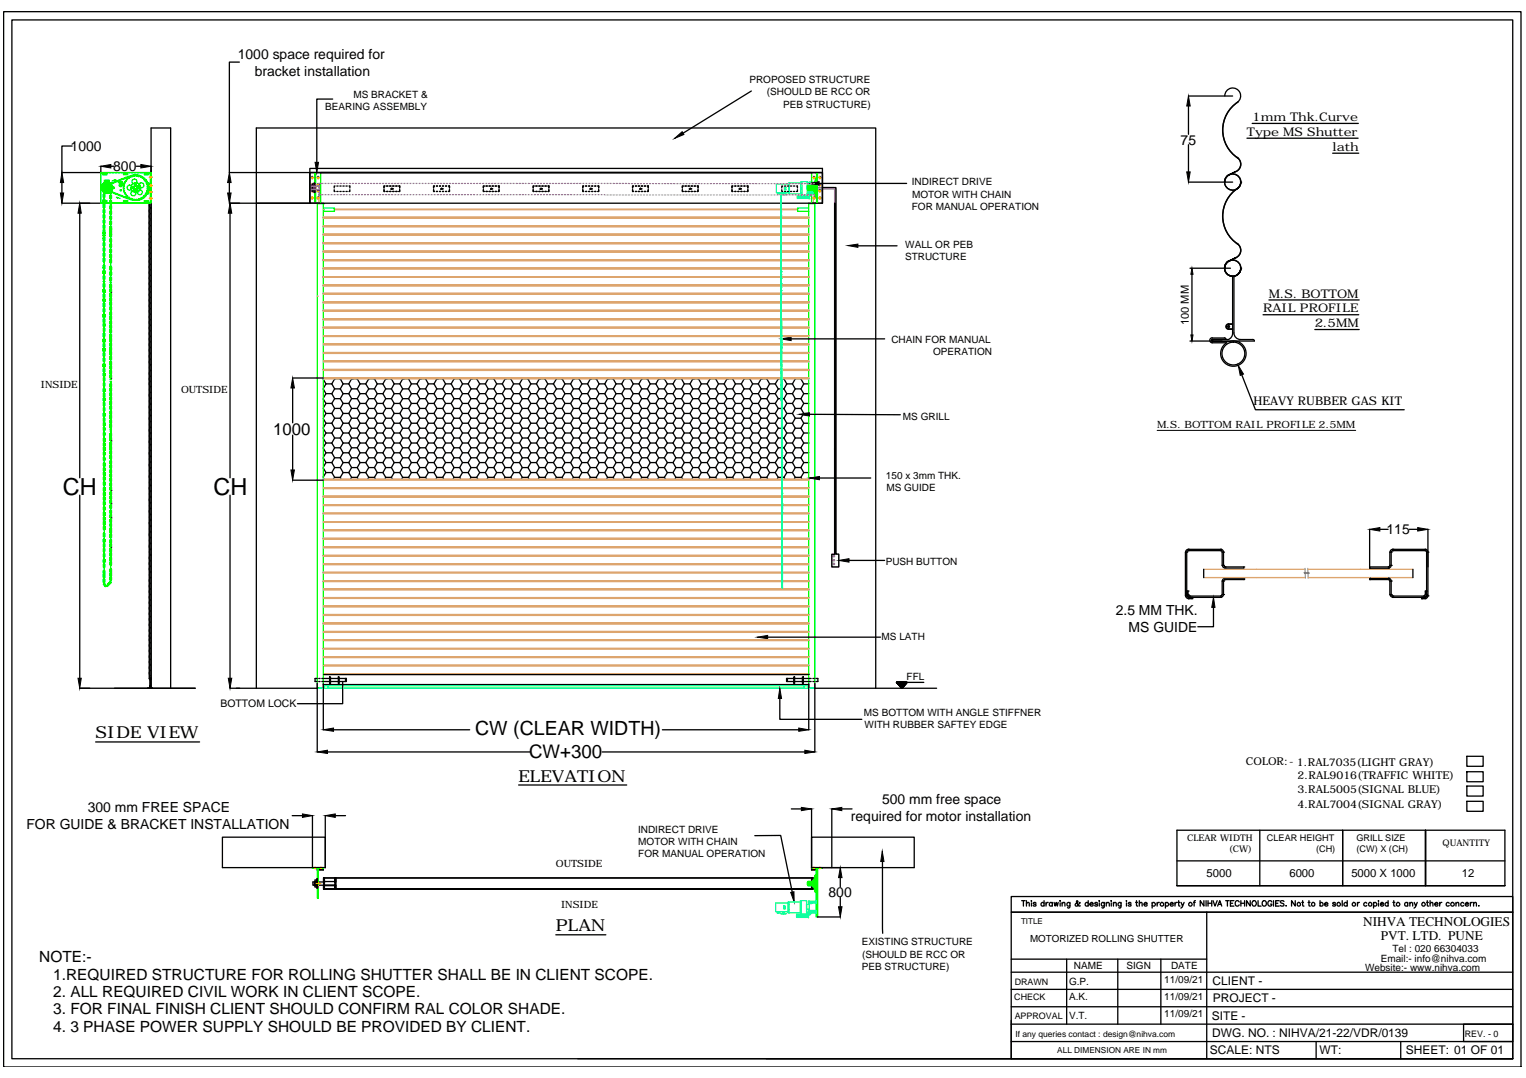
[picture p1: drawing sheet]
<svg xmlns="http://www.w3.org/2000/svg" width="297mm" height="210mm" viewBox="0 0 297 210" stroke-linecap="round" stroke-linejoin="round" font-family="sans-serif">
<defs><g id="words">
<g font-size="4.6">
<text x="12.3" y="96.3">CH</text>
<text x="41.6" y="96.3">CH</text>
</g>
<text font-size="3.8" x="92.5" y="143.1">CW (CLEAR WIDTH)</text>
<text font-size="3.6" x="103" y="147.7">CW+300</text>
<text font-size="3.3" x="53.2" y="84.7">1000</text>
<g font-size="3.2">
<text x="18.6" y="143.8">SIDE VIEW</text>
<text x="101" y="152.2">ELEVATION</text>
<text x="108.2" y="181.3">PLAN</text>
</g>
<g font-size="3">
<text x="7.6" y="187.3">NOTE:-</text>
<text x="10.4" y="190.7">1.REQUIRED STRUCTURE FOR ROLLING SHUTTER SHALL BE IN CLIENT SCOPE.</text>
<text x="10.4" y="194.1">2. ALL REQUIRED CIVIL WORK IN CLIENT SCOPE.</text>
<text x="10.4" y="197.5">3. FOR FINAL FINISH CLIENT SHOULD CONFIRM RAL COLOR SHADE.</text>
<text x="10.4" y="200.9">4. 3 PHASE POWER SUPPLY SHOULD BE PROVIDED BY CLIENT.</text>
</g>
<g font-size="2.7">
<text x="46.3" y="11.4">1000 space required for</text>
<text x="49.6" y="14.7">bracket installation</text>
<text x="13.7" y="29.4">1000</text>
<text x="229.8" y="28.1">75</text>
<text x="22" y="33.3">800</text>
<text x="269.9" y="104">115</text>
<text x="217.2" y="119.7">2.5 MM THK.</text>
<text x="219.7" y="123">MS GUIDE</text>
<text x="5.2" y="161.4">FOR GUIDE &amp; BRACKET INSTALLATION</text>
<text x="17.1" y="158.1">300 mm FREE SPACE</text>
<text x="165.6" y="159.9">required for motor installation</text>
<text x="171.7" y="156.6">500 mm free space</text>
<text x="161.3" y="174.7">800</text>
</g>
<g font-size="2.6">
<text x="265.3" y="180.4">NIHVA TECHNOLOGIES</text>
<text x="268.8" y="183.1">PVT. LTD. PUNE</text>
</g>
<g font-size="2.3">
<text x="243.7" y="23.5">1mm Thk.Curve</text>
<text x="242.7" y="26.4">Type MS Shutter</text>
<text x="259.4" y="29.4">lath</text>
<text x="247" y="57.9">M.S. BOTTOM</text>
<text x="245.9" y="60.8">RAIL PROFILE</text>
<text x="255.9" y="63.7">2.5MM</text>
<text x="244" y="78.8">HEAVY RUBBER GAS KIT</text>
<text x="236" y="191.8">CLIENT -</text>
<text x="236.1" y="195.2">PROJECT -</text>
<text x="235.9" y="198.5">SITE -</text>
<text x="236" y="201.9">DWG. NO. : NIHVA/21-22/VDR/0139</text>
<text x="235.5" y="205.3">SCALE: NTS</text>
<text x="256.9" y="205.3">WT:</text>
<text x="273.7" y="205.3">SHEET: 01 OF 01</text>
</g>
<g font-size="2.2">
<text x="231.4" y="63.3" transform="rotate(-90 231.4 63.3)">100 MM</text>
<text x="234.9" y="170.7">5000</text>
<text x="251" y="170.7">6000</text>
<text x="263" y="170.8">5000 X 1000</text>
<text x="284.6" y="170.7">12</text>
</g>
<g font-size="2.1">
<text x="242.5" y="149">COLOR:- 1.RAL7035(LIGHT GRAY)</text>
<text x="252.5" y="154.5">3.RAL5005(SIGNAL BLUE)</text>
<text x="252.6" y="151.8">2.RAL9016(TRAFFIC WHITE)</text>
<text x="252.5" y="157.3">4.RAL7004(SIGNAL GRAY)</text>
</g>
<text font-size="2" x="42.9" y="137.7">BOTTOM LOCK</text>
<g font-size="1.9">
<text x="145.9" y="16.2">PROPOSED STRUCTURE</text>
<text x="63.3" y="21.4">BEARING ASSEMBLY</text>
<text x="68.8" y="19">MS BRACKET &amp;</text>
<text x="149.3" y="18.6">(SHOULD BE RCC OR</text>
<text x="152.4" y="20.9">PEB STRUCTURE)</text>
<text x="177.5" y="36.1">INDIRECT DRIVE</text>
<text x="177.5" y="40.8">FOR MANUAL OPERATION</text>
<text x="177.5" y="38.5">MOTOR WITH CHAIN</text>
<text x="176.2" y="50.6">STRUCTURE</text>
<text x="176.2" y="48.2">WALL OR PEB</text>
<text x="173.5" y="66.7">CHAIN FOR MANUAL</text>
<text x="181.6" y="69.2">OPERATION</text>
<text x="7.9" y="75.5">INSIDE</text>
<text x="35.2" y="76.5">OUTSIDE</text>
<text x="175.8" y="81.7">MS GRILL</text>
<text x="225.2" y="83.4">M.S. BOTTOM RAIL PROFILE 2.5MM</text>
<text x="172.5" y="93.2">150 x 3mm THK.</text>
<text x="172.5" y="95.7">MS GUIDE</text>
<text x="172.4" y="109.9">PUSH BUTTON</text>
<text x="171.6" y="124.5">MS LATH</text>
<text x="176.5" y="132.4">FFL</text>
<text x="168.2" y="139.4">MS BOTTOM WITH ANGLE STIFFNER</text>
<text x="168.3" y="141.8">WITH RUBBER SAFTEY EDGE</text>
<text x="124.2" y="162.1">INDIRECT DRIVE</text>
<text x="124.2" y="164.5">MOTOR WITH CHAIN</text>
<text x="124.2" y="166.9">FOR MANUAL OPERATION</text>
<text x="108.2" y="168.9">OUTSIDE</text>
<text x="109.2" y="176.9">INSIDE</text>
<text x="167.8" y="184.1">EXISTING STRUCTURE</text>
<text x="200.5" y="183.4">MOTORIZED ROLLING SHUTTER</text>
<text x="271" y="185.3">Tel : 020 66304033</text>
<text x="167.8" y="188.8">PEB STRUCTURE)</text>
<text x="167.8" y="186.5">(SHOULD BE RCC OR</text>
<text x="208.1" y="191.7">G.P.</text>
<text x="209" y="188.6">NAME</text>
<text x="219.3" y="188.6">SIGN</text>
<text x="226.6" y="191.3">11/09/21</text>
<text x="228" y="188.6">DATE</text>
<text x="265.7" y="189.1">Website:- www.nihva.com</text>
<text x="268.8" y="187.2">Email:- info@nihva.com</text>
<text x="208.1" y="194.6">A.K.</text>
<text x="226.6" y="194.7">11/09/21</text>
<text x="208.1" y="198.5">V.T.</text>
<text x="226.6" y="198.1">11/09/21</text>
</g>
<g font-size="1.8">
<text x="231.1" y="163.7">CLEAR WIDTH</text>
<text x="239.2" y="165.9">(CW)</text>
<text x="246.6" y="163.8">CLEAR HEIGHT</text>
<text x="256.2" y="165.9">(CH)</text>
<text x="264" y="163.8">GRILL SIZE</text>
<text x="264" y="165.9">(CW) X (CH)</text>
<text x="280.8" y="164.8">QUANTITY</text>
</g>
<g font-size="1.7">
<text x="197.5" y="191.7">DRAWN</text>
<text x="197.4" y="194.7">CHECK</text>
<text x="197.5" y="198.4">APPROVAL</text>
<text x="197.6" y="202">If any queries contact : design@nihva.com</text>
<text x="285.1" y="201.8">REV. - 0</text>
</g>
<g font-size="1.6">
<text x="198.7" y="180">TITLE</text>
<text x="205.8" y="205">ALL DIMENSION ARE IN mm</text>
</g>
</g></defs>
<!-- layer: 0 -->
<g fill="none" stroke="#dda56e" stroke-width=".25">
<path d="M61.8 57.7h.1M62.9 59h94.5M62.9 58.8h94.5M62.9 57.3h94.5M62.9 57.1h94.5M62.9 55.7h94.5M62.9 55.5h94.5M62.9 54h94.5M62.9 53.9h94.5M62.9 52.4h94.5M62.9 52.2h94.5M62.9 50.7h94.5"/>
<path d="M62.9 50.6h94.5M62.9 49.1h94.5M62.9 48.9h94.5M62.9 47.4h94.5M62.9 47.3h94.5M62.9 45.8h94.5M62.9 45.6h94.5M62.9 44.1h94.5M62.9 44h94.5M62.9 42.5h94.5M62.9 42.3h94.5M62.9 40.8h.2"/>
<path d="M65.1 40.8h90.2M65.1 40.7h90.2M157.4 58.8h-94.5h94.5M157.4 57.1h-94.5h94.5M157.4 55.5h-94.5h94.5M157.4 53.9h-94.5h94.5M157.4 52.2h-94.5h94.5M157.4 50.6h-94.5h94.5M157.4 48.9h-94.5h94.5M157.4 47.3h-94.5h94.5M157.4 45.6h-94.5h94.5M157.4 44h-94.5h94.5"/>
<path d="M157.4 42.3h-94.5h94.5M62.9 73.8h94.5M62.9 72.1h94.5M62.9 72h94.5M62.9 70.5h94.5M62.9 68.8h94.5M62.9 67.2h94.5M62.9 65.5h94.5M62.9 63.9h94.5M62.9 63.7h94.5M62.9 62.3h94.5M62.9 62.1h94.5"/>
<path d="M62.9 60.6h94.5M62.9 60.4h94.5M157.4 73.6h-94.5h94.5M157.4 72h-94.5h94.5M157.4 70.3h-94.5h94.5M157.4 68.7h-94.5h94.5M157.4 67h-94.5h94.5M157.4 65.4h-94.5h94.5M157.4 63.7h-94.5h94.5M157.4 62.1h-94.5h94.5M157.4 60.4h-94.5h94.5M62.9 98.5h94.5"/>
<path d="M62.9 96.8h94.5M62.9 96.6h94.5M62.9 95.2h94.5M62.9 93.5h94.5M157.4 99.9h-94.5h94.5M157.4 98.3h-94.5h94.5M157.4 96.6h-94.5h94.5M157.4 95h-94.5h94.5M157.4 93.3h-94.5h94.5M62.9 119.8h94.5M62.9 118.2h94.5M62.9 116.5h94.5"/>
<path d="M62.9 114.9h94.5M62.9 113.2h94.5M62.9 113.1h94.5M62.9 111.6h94.5M62.9 110h94.5M62.9 108.3h94.5M62.9 106.7h94.5M62.9 105h94.5M62.9 104.8h94.5M62.9 103.4h94.5M62.9 101.7h94.5M62.9 100.1h94.5"/>
<path d="M157.4 119.7h-94.5h94.5M157.4 118h-94.5h94.5M157.4 116.4h-94.5h94.5M157.4 114.7h-94.5h94.5M157.4 113.1h-94.5h94.5M157.4 111.4h-94.5h94.5M157.4 109.8h-94.5h94.5M157.4 108.1h-94.5h94.5M157.4 106.5h-94.5h94.5M157.4 104.8h-94.5h94.5M157.4 103.2h-94.5h94.5M157.4 101.6h-94.5h94.5"/>
<path d="M234.3 112.5h19.8M234.3 110.9h19.7M254.6 110.9h20.4M254.6 112.5h20.4M62.9 131.3h94.5M62.9 131.2h94.5M62.9 129.7h94.5M62.9 129.5h94.5M62.9 128h94.5M62.9 126.4h94.5M62.9 124.7h94.5M62.9 123.1h94.5"/>
<path d="M62.9 121.5h94.5M62.9 121.3h94.5M157.4 127.9h-94.5h94.5M157.4 126.3h-94.5h94.5M157.4 124.6h-94.5h94.5M157.4 123h-94.5h94.5M157.4 121.3h-94.5h94.5"/>
</g>
<g fill="none" stroke="#0f0" stroke-width=".25">
<path d="M19.6 39.5h.3M19.6 33.6h.3M20.1 39.5h.4M20.1 33.6h.4M20.1 34.1h.6M20.1 39.3h.6M20.1 39.1h.6M20.1 39.1l-.1 .1 .1 .1M20.4 35.3h.8zM20.5 35.2v.1zM20.5 36.5h.1M20.5 35.2h.1"/>
<path d="M20.5 36.8h.1M20.6 36.4v.1M20.6 36.6v.1M20.6 36.5h.1M20.6 36.4l4-1.8a3.6 3.6 0 0 1 2.7-.3 2.41 2.41 0 0 1 1.3 3.3 2.41 2.41 0 0 1-3.4 1.1l-4.5-1.9zM20.6 36.6h.1M20.6 35.2v.1zM20.6 36.3h.1M20.6 36.4h.1M20.6 36.7h.1M20.6 36.2a.4 .4 0 0 0 0 .7M20.6 36.8h.1"/>
<path d="M20.7 36.3h.1M20.7 36.4a.23 .23 0 0 1 .3-.1 .23 .23 0 0 1 .1 .2v.1M20.7 39.5h.4M20.7 33.6h.4M20.7 36.8h.1M20.7 36.8l.1 .1M20.7 34l.1-.2h-.7l-.1 .1 .1 .1M20.7 39.1l.2 .1-.2 .1M20.8 36.3h.1M20.8 36.8h.1M20.9 35.2v.1zM20.9 36.1h.1"/>
<path d="M20.9 37h.1M20.9 36.3h.1M21 36.8h-.1M21 35.2h.1M21 36.3h.1M21 36.8l-.1 .1M21 35.2l.1 .1zM21.1 36.4h.1M21.1 36.6l-.1 .1M21.1 35.2h.1M21.2 36h.1M21.2 37.2h.1"/>
<path d="M21.2 35.5v-.4h-.9v.5M21.3 39.5h.4M21.3 33.6h.4M21.5 35.8h.1M21.5 37.3h.1M21.8 35.7h.1M21.8 37.5h.1M21.9 39.5h.4M21.9 33.6h.4M22 36.4h.2v.3h-.2M22.1 36.4v.3M22.2 35.5h.1"/>
<path d="M22.2 37.6h.1M22.3 35h.2l-.2 .1zM22.3 35.1l-.5 .1M22.4 35.4h.1M22.4 37.7h.1M22.5 39.5h.3M22.5 33.6h.3M22.7 38.4l.2 .1zM22.7 35.3h.1M22.7 37.8h.1M22.9 38.5l.5 .1M23.1 35.2h.1"/>
<path d="M23.1 38h.1M23.1 39.5h.3M23.1 33.6h.3M23.2 35.6l.1 .2M23.2 35.6l-.2-.2v-.2l.3-.1 .2 .3-.1 .4M23.3 35.8a.32 .32 0 0 0 0 .5 .32 .32 0 0 0 .5-.2l.4-.2M23.4 35h.1M23.4 38.1h.1M23.5 35.7l.3 .2M23.6 35.4l.1-.1v.2zM23.7 39.5h.3M23.7 33.6h.3"/>
<path d="M23.7 34.9h.1M23.7 38.2h.1M23.7 35.4l.2 .4M23.8 35.9h.1M24 34.8h.1M24 38.3h.1M24.1 33.8l.8 .1-.8 .1v-.2M24.1 35.8l-.3 .1M24.1 39.3h.7M24.2 36.4l-.2 .1v.2h.2M24.2 36.8l-.2 .3 .2 .1v.3h.1M24.2 36.7v.1"/>
<path d="M24.2 36.3v.1M24.2 36l-.2 .1 .2 .3M24.2 37.1h.1M24.2 39.5h.4M24.2 33.6h.4M24.3 34.7h.1M24.3 38.4h.1M24.3 35.6h-.1v.4l-.1-.2M24.4 37.5l-.2 .2 .2 .2 .1-.1M24.5 35.3l-.3 .2 .2 .1M24.5 37.9l.1 .3h.2v.1l.3 .1v.2l.2 .1 .1-.1 .1 .2h.3M24.6 37.8v.1"/>
<path d="M24.6 35.2v.1M24.6 34.6h.1M24.6 38.5h.1M24.8 39.3v-.2h-.7l-.1 .1 .1 .1M24.8 35h-.2l-.1 .2M24.8 38.1v.1M24.8 39.5h.4M24.8 33.6h.4M24.8 34.9v.1M24.9 34.5h.1M24.9 38.6h.1M25.1 34.7h-.2l-.1 .1v.2"/>
<path d="M25.1 38.4h.1M25.2 34.4h.1M25.2 38.7h.1M25.4 34.5h-.3v.2M25.4 39.5h.4M25.4 33.6h.4M25.4 38.6h.1M25.5 34.3h.1M25.5 38.8h.1M25.8 34.2h.1M25.8 34.4l-.1-.1-.2 .2M25.8 38.9h.1"/>
<path d="M25.8 38.7h.1M25.9 38.8v.1l.2 .1 .1-.2M25.9 34.1l-2.7 .9-2.6 1.2M25.9 34.1a2.51 2.51 0 0 1 3 2.8 2.51 2.51 0 0 1-3.7 1.9l-4.6-1.9M25.9 36.4l.2 .5h.4v.1M26 39.5h.4M26 33.6h.4M26.1 34.1h.1M26.2 39h.1M26.2 38.8h.1M26.2 34.3l.1-.2h.2l.1 .2M26.2 38.8l.1 .2 .3-.2-.1 .2z"/>
<path d="M26.2 34.3l-.1-.1-.3 .2M26.3 36.1l.1 .2M26.3 36.1l-.3 .3M26.4 34.1h.1M26.5 36.1l-.1 .2M26.6 36.1l.3 .3M26.6 34.3l.3-.1 .1 .2M26.6 39h.1M26.6 39.5h.4M26.6 33.6h.4M26.7 34.1h.1M26.9 36.4l-.2 .1 .2 .2"/>
<path d="M26.9 36.7l-.3 .3M27 38.8l-.1 .1-.2 .1-.1-.2M27 34.3v.1M27 34.4l.1-.1 .3 .2M27 38.9h.1M27 38.7h.1M27 34.2h.1M27.2 39.5h.4M27.2 33.6h.4M27.3 38.8h.1M27.3 38.6v.2h-.3M27.4 34.5h.3v.2"/>
<path d="M27.4 34.3h.1M27.5 38.7h.1M27.6 34.4h.1M27.7 38.4v.2l-.2 .1-.1-.1M27.7 34.7h.1M27.7 34.7h.2l.1 .3M27.7 38.4h.1M27.8 39.5h.4M27.8 33.6h.4M27.8 38.6h.1M28 38.2v.1l-.3 .1M28 34.9v.1"/>
<path d="M28 35h.2l.1 .1-.1 .1M28 34.7h.1M28.1 38.3h.1M28.1 33.8h.6M28.1 34.1h.6M28.1 39.3h.7M28.1 39.1h.7M28.2 33.8l-.1 .1 .1 .1M28.2 39.1l-.1 .1 .1 .1M28.3 35.2l.2 .3-.1 .1M28.3 38.1h.1M28.3 35h.1"/>
<path d="M28.3 39.5h.5M28.3 33.6h.5M28.4 37.5v.4l-.1-.1-.1 .4-.2-.1M28.5 35.6l.2 .2-.1 .1M28.5 37.8h.1M28.5 35.3h.1M28.6 36l.1 .1v.2M28.6 37.6h.1M28.6 37.1h.1M28.6 36.8l.1 .3-.1 .4h-.1M28.6 36.4l.2 .1v.2h-.1M28.6 35.6h.1"/>
<path d="M28.7 37.4h.1M28.7 35.8h.1M28.8 33.8l.1 .1-.1 .1M28.8 39.1l.1 .1-.1 .1M28.8 37.1h.1M28.8 36.1h.1M28.9 36.7h.1M28.9 36.5h.1M28.9 37.4l.1 .1-.2 .3zM28.9 35.7l.2 1-.1 .7M28.9 39.5h.3M28.9 33.6h.3"/>
<path d="M29.2 33.6h-9.6v6h9.6M29.2 33.6h.2v6h-.2M29.2 33.6v6M60.3 33.6h2.1v6h-2.1zM60.3 39.6h2.6v94.4h-1.1M61.3 33.6v6M61.5 33.6v6M61.8 39.6v94.4M61.9 39.7h1M157.3 36.2v.7M157.3 36.1v.3h.2M157.3 36.7h.1"/>
<path d="M157.3 36.2v.7zM157.3 36.4h.1M157.4 36.3h-.3v.6h.3M157.4 39.7h1.2M157.5 36.7h-.2v.4M157.5 36.7h.1M157.5 36.3h.8M157.5 36.9h.8M158 35.5v-1.9h2.1v6h-2.1v-1.6M158.3 36.1h-1v.3h.2v-.2h.8M158.3 36.9h-.8v-.2h-.2v.4h1M158.3 36l.1-.1v1.3z"/>
<path d="M158.3 36.6h-1h1M158.4 35.9h.2v1.3h-.2M158.4 36.3h.1M158.4 36.9h.1M158.6 36.3h.5M158.6 36.9h.5M158.7 33.6h.4v6h-.4l.3-.1v-5.9zM158.7 35l.1 3.2-.1-1.6v1.3l-.1-.1v-2.4l.1-.2v1.4zM158.8 35v-.2h.1v1.8M158.9 36.6v1.7h-.1v-.1M158.9 36.6v1.7M158.9 34.8v1.8"/>
<path d="M158.9 33.6v6M159 37.4h.1M159 37.5h.1M159 35.6h.1M159 35.7h.1M159.1 33.6v6M20.3 53.4v.3M21.5 53.7v.2M62.9 40.5h2.2v.6h-2.2M63.1 40.8v.1M157.4 40.5h-2.1v.6h2.1M20.3 113.4l-.1 .2"/>
<path d="M61.9 134h.2M62.2 134h.1M62.4 134h.2M62.6 134h.2M62.9 134h.1M157.4 134h.1M157.6 134h.4M158.1 134h.1M158.3 134h.1M158.5 134l.1-94.4h-1.2v94.4h1.2M60.8 168.9h2.1v.2h-2.1zM60.9 169.1h.1"/>
<path d="M61.8 169.1h.2v5.8h-.2zM157.3 171.7v.7zM157.3 171.9h.1M157.3 172.2h.1M157.3 171.7v.7M157.3 171.6v.3h.2M157.4 171.8h-.2v.5h.2M157.5 171.9h.1M157.5 172.2h-.2v.3M157.5 172.2h.1M157.5 171.8h.8M157.5 172.3h.1"/>
<path d="M157.5 172.3h.8M157.7 172.3h.6M158.3 171.6h-1v.3h.2v-.2h.8M158.3 172.4h-.8v-.2h-.2v.3h1M158.3 172h-1h1M158.3 171.4v1.2zM158.3 171.4h.2v1.2h-.2M158.4 171.8h.1M158.4 172.3h.1M158.6 171.8h.3M158.6 172.3h.3M158.7 170.5v3.1l-.1-1.6v1.3l-.1-.1v-2.3l.1-.1v1.2z"/>
<path d="M158.7 170.5v-.1h.2l-.1 1.6M158.8 172l.1 1.7h-.2v-.1M158.8 172l.1 1.7M158.9 169.1h.3v9.4h-.3zM158.9 170.4l-.1 1.6M158.9 171.4v1.3M159.1 169.1v.2M159.1 169.5v.4M159.1 170.1v.4M159.1 170.7v.4M159.1 171.3v.3M159.1 171.9v.3"/>
<path d="M159.1 172.5v.3M159.1 173v.4M159.1 173.6v.4M159.1 174.2v.4M159.1 174.8v.4M159.1 175.4v.4M159.1 176v.4M159.1 176.6v.3M159.1 177.2v.3M159.1 177.7v.4M159.1 178.3v.2M160.1 168.9h-2.1v.2h2.1"/>
<circle cx="20.4" cy="37.5" r=".11"/>
<circle cx="20.4" cy="35.7" r=".11"/>
<circle cx="20.5" cy="36.5" r=".02"/>
<circle cx="20.5" cy="36.8" r=".02"/>
<circle cx="20.6" cy="36.2" r=".02"/>
<circle cx="20.8" cy="36.5" r=".87"/>
<circle cx="20.8" cy="36.5" r="1.12"/>
<circle cx="20.8" cy="36.5" r=".61"/>
<circle cx="20.8" cy="36.5" r=".11"/>
<circle cx="20.9" cy="37" r=".02"/>
<circle cx="20.9" cy="36.1" r=".02"/>
<circle cx="21.2" cy="35.9" r=".02"/>
<circle cx="21.2" cy="37.1" r=".02"/>
<circle cx="21.5" cy="37.3" r=".02"/>
<circle cx="21.5" cy="35.8" r=".02"/>
<circle cx="21.9" cy="37.4" r=".02"/>
<circle cx="21.9" cy="35.7" r=".02"/>
<circle cx="21.9" cy="36.5" r=".11"/>
<circle cx="22.2" cy="37.6" r=".02"/>
<circle cx="22.2" cy="35.5" r=".02"/>
<circle cx="22.4" cy="35.4" r=".02"/>
<circle cx="22.4" cy="37.7" r=".02"/>
<circle cx="22.7" cy="37.8" r=".02"/>
<circle cx="22.7" cy="35.3" r=".02"/>
<circle cx="23.1" cy="35.1" r=".02"/>
<circle cx="23.1" cy="37.9" r=".02"/>
<circle cx="23.2" cy="35.4" r=".11"/>
<circle cx="23.4" cy="35" r=".02"/>
<circle cx="23.4" cy="38.1" r=".02"/>
<circle cx="23.5" cy="36" r=".11"/>
<circle cx="23.5" cy="37" r=".11"/>
<circle cx="23.5" cy="36" r=".06"/>
<circle cx="23.5" cy="37" r=".06"/>
<circle cx="23.8" cy="34.9" r=".02"/>
<circle cx="23.8" cy="38.2" r=".02"/>
<circle cx="24" cy="34.8" r=".02"/>
<circle cx="24" cy="38.3" r=".02"/>
<circle cx="24.3" cy="34.7" r=".02"/>
<circle cx="24.3" cy="38.4" r=".02"/>
<circle cx="24.6" cy="34.6" r=".02"/>
<circle cx="24.6" cy="38.5" r=".02"/>
<circle cx="24.9" cy="38.6" r=".02"/>
<circle cx="24.9" cy="34.5" r=".02"/>
<circle cx="25.2" cy="34.4" r=".02"/>
<circle cx="25.2" cy="38.7" r=".02"/>
<circle cx="25.2" cy="36.5" r=".49"/>
<circle cx="25.5" cy="38.8" r=".02"/>
<circle cx="25.5" cy="34.3" r=".02"/>
<circle cx="25.7" cy="36.5" r=".11"/>
<circle cx="25.8" cy="34.2" r=".02"/>
<circle cx="25.8" cy="38.9" r=".02"/>
<circle cx="26" cy="37.6" r=".49"/>
<circle cx="26.1" cy="34.1" r=".02"/>
<circle cx="26.2" cy="35.4" r=".49"/>
<circle cx="26.2" cy="39" r=".02"/>
<circle cx="26.4" cy="36.5" r=".95"/>
<circle cx="26.4" cy="34.1" r=".02"/>
<circle cx="26.4" cy="35.8" r=".11"/>
<circle cx="26.4" cy="37.3" r=".11"/>
<circle cx="26.4" cy="36.5" r=".28"/>
<circle cx="26.6" cy="39" r=".02"/>
<circle cx="26.8" cy="34.1" r=".02"/>
<circle cx="27" cy="38.9" r=".02"/>
<circle cx="27.1" cy="34.2" r=".02"/>
<circle cx="27.1" cy="36.5" r=".11"/>
<circle cx="27.2" cy="37.4" r=".49"/>
<circle cx="27.3" cy="38.8" r=".02"/>
<circle cx="27.4" cy="34.3" r=".02"/>
<circle cx="27.5" cy="36.1" r=".49"/>
<circle cx="27.6" cy="38.7" r=".02"/>
<circle cx="27.7" cy="34.4" r=".02"/>
<circle cx="27.9" cy="38.5" r=".02"/>
<circle cx="28" cy="34.7" r=".02"/>
<circle cx="28.1" cy="38.3" r=".02"/>
<circle cx="28.3" cy="35" r=".02"/>
<circle cx="28.3" cy="38.1" r=".02"/>
<circle cx="28.5" cy="35.3" r=".02"/>
<circle cx="28.5" cy="37.8" r=".02"/>
<circle cx="28.6" cy="37.6" r=".02"/>
<circle cx="28.7" cy="35.6" r=".02"/>
<circle cx="28.8" cy="37.3" r=".02"/>
<circle cx="28.8" cy="35.8" r=".02"/>
<circle cx="28.8" cy="37" r=".02"/>
<circle cx="28.8" cy="36.1" r=".02"/>
<circle cx="28.9" cy="36.5" r=".02"/>
<circle cx="28.9" cy="36.7" r=".02"/>
<circle cx="60.8" cy="35.9" r=".15"/>
<circle cx="60.8" cy="37.1" r=".15"/>
<circle cx="60.8" cy="34.6" r=".15"/>
<circle cx="60.8" cy="38.5" r=".15"/>
<circle cx="61.9" cy="35.9" r=".15"/>
<circle cx="61.9" cy="34.6" r=".15"/>
<circle cx="61.9" cy="38.5" r=".15"/>
<circle cx="61.9" cy="37.1" r=".15"/>
<circle cx="158.5" cy="34.6" r=".15"/>
<circle cx="158.5" cy="38.5" r=".15"/>
<circle cx="159.6" cy="35.9" r=".15"/>
<circle cx="159.6" cy="38.5" r=".15"/>
<circle cx="159.6" cy="34.6" r=".15"/>
<circle cx="159.6" cy="37.1" r=".15"/>
</g>
<g fill="none" stroke="#000" stroke-width=".25">
<path d="M.7 2.3h295.4v205.5h-295.4zM2.3 3.9h292.2v202.2h-292.2zM46.6 12.1h-2v21.5h115.5M64.8 19.3h-3.1v12.3M146.2 17.7l-13.2 8.2M231.3 18.7h8.6M238.4 18.7a1.55 1.55 0 0 1 2.3-1.4 1.55 1.55 0 0 1 .1 2.6M240.9 19.8a6.5 6.5 0 0 0 0 11M241 19.9a6.5 6.5 0 0 0 0 10.9M12.1 39.6h7.7M12.1 35.5v2.1M14 28.4h-1.9v5.2h7.5v-1.2"/>
<path d="M21.6 32.4h.6M26.5 32.4h.9M44.6 39.6h15.7M44.6 35.5v2.1M49.9 39.6h10.4v-6h99.8v6M60.3 32.8h99.8v6.8h-99.8zM60.6 36.3h.7M60.6 36.9h.7M60.6 36.6h.2M61.1 35.7h.2v1.8h-.2zM61.1 36.2h-.5v.7h.5M61.1 35.9h-.3v1.3h.3"/>
<path d="M61.1 35.8h.2M61.1 36h.2M61.1 37.2h.2M61.1 37.3h.2M62.9 39.7h.1M65.1 36.9v.4h.1M65.2 36.2h-.1v.4M65.6 37.3h.2M65.6 36.2h.2M66.2 37.3h.2M66.2 36.2h.2M66.7 37.3h.3"/>
<path d="M66.7 36.2h.3M67.3 37.3h.3M67.3 36.2h.3M67.9 36.2h.2v.4M68.1 36.9v.4h-.2M74.7 36.9v.4h.2M74.9 36.2h-.2v.4M75.3 37.3h.2M75.3 36.2h.2M75.8 37.3h.3M75.8 36.2h.3M76.1 36.8l.1 .1"/>
<path d="M76.3 36.6l.1 .2M76.4 36.8h.1M76.4 37.3h.3M76.4 36.2h.3M77 37.3h.3M77 36.2h.3M77.6 36.2h.2v.4M77.8 36.9v.4h-.2M84.4 36.9v.4h.2M84.6 36.2h-.2v.4M84.9 37.3h.3M84.9 36.2h.3"/>
<path d="M85.5 37.3h.3M85.5 36.2h.3M85.8 36.8l.1 .1M86 36.6v.2M86 36.8h.1M86.1 37.3h.2M86.1 36.2h.2M86.7 37.3h.2M86.7 36.2h.2M87.3 36.2h.2v.4M87.5 36.9v.4h-.2M94.1 36.9v.4h.2"/>
<path d="M94.3 36.2h-.2v.4M94.6 37.3h.3M94.6 36.2h.3M95.2 37.3h.2M95.2 36.2h.2M95.5 36.8l.1 .1M95.6 36.6l.1 .2M95.7 36.8h.1M95.8 37.3h.2M95.8 36.2h.2M96.4 37.3h.2M96.4 36.2h.2"/>
<path d="M97 36.2h.1v.4M97.1 36.9v.4h-.1M103.8 36.9v.4h.2M104 36.2h-.2v.4M104.3 37.3h.2M104.3 36.2h.2M104.9 37.3h.2M104.9 36.2h.2M105.1 36.8l.1 .1M105.3 36.6l.1 .2M105.4 36.8h.1M105.5 37.3h.2"/>
<path d="M105.5 36.2h.2M106.1 37.3h.2M106.1 36.2h.2M106.7 36.2h.1v.4M106.8 36.9v.4h-.1M113.4 36.9v.4h.2M113.6 36.2h-.2v.4M114 37.3h.2M114 36.2h.2M114.6 37.3h.2M114.6 36.2h.2M114.8 36.8l.1 .1"/>
<path d="M115 36.6l.1 .2M115.1 36.8h.1M115.2 37.3h.2M115.2 36.2h.2M115.8 37.3h.2M115.8 36.2h.2M116.4 36.2h.1v.4M116.5 36.9v.4h-.1M123.1 36.9v.4h.2M123.3 36.2h-.2v.4M123.7 37.3h.2M123.7 36.2h.2"/>
<path d="M124.2 37.3h.3M124.2 36.2h.3M124.5 36.8l.1 .1M124.7 36.6v.2M124.7 36.8h.1M124.8 37.3h.3M124.8 36.2h.3M125.4 37.3h.3M125.4 36.2h.3M126 36.2h.2v.4M126.2 36.9v.4h-.2M132.8 36.9v.4h.2"/>
<path d="M133 36.2h-.2v.4M133.3 37.3h.3M133.3 36.2h.3M133.9 37.3h.3M133.9 36.2h.3M134.2 36.8l.1 .1M134.4 36.6v.2M134.4 36.8h.1M134.5 37.3h.3M134.5 36.2h.3M135.1 37.3h.3M135.1 36.2h.3"/>
<path d="M135.7 36.2h.2v.4M135.9 36.9v.4h-.2M142.5 36.9v.4h.1M142.6 36.2h-.1v.4M143 37.3h.2M143 36.2h.2M143.6 37.3h.2M143.6 36.2h.2M143.9 36.8l.1 .1M144 36.6l.1 .2M144.1 36.8h.1M144.2 37.3h.2"/>
<path d="M144.2 36.2h.2M144.8 37.3h.2M144.8 36.2h.2M145.4 36.2h.2v.4M145.6 36.9v.4h-.2M152.2 36.9v.4h.1M152.3 36.2h-.1v.4M152.7 37.3h.2M152.7 36.2h.2M153.3 37.3h.2M153.3 36.2h.2M153.9 37.3h.2"/>
<path d="M153.9 36.2h.2M154.5 37.3h.2M154.5 36.2h.2M155.1 36.2h.1v.4M155.2 36.9v.4h-.1M158.3 36.3h.6M159.4 35.7h17.1M160.1 36.5h2.6v71.4h.6v2.5h-1.4v-2.5h.6v-68.3M231.3 35.5h8.6M231.3 20.6v5.5M231.3 28.2v5.3M238.3 35.4h.1"/>
<path d="M238.4 35.4a1.59 1.59 0 0 1 2.3-1.3 1.59 1.59 0 0 1 .1 2.7M238.4 35.4a1.55 1.55 0 0 1 2.3-1.3 1.55 1.55 0 0 1 .1 2.6M239.1 34.1l1.5-.7-1.5 .7a1.59 1.59 0 0 0 .1 2.7 1.59 1.59 0 0 0 2.3-1.4M240.7 30.6a1.59 1.59 0 0 1 .8 1.4 1.59 1.59 0 0 1-.9 1.4M240.8 30.7a1.55 1.55 0 0 1-.2 2.7M240.9 36.6a6.5 6.5 0 0 0 0 11M241 36.6a6.5 6.5 0 0 0 0 10.9M241.5 35.5h.1M242.7 26.9h21.7M243.7 24h20.7M259.4 29.8h5.1M15.5 41.5v51.5"/>
<path d="M21.5 56.9h.1M21.5 58.7h.1M21.5 59.5h.1M44.8 41.5v51.5M162.5 45.4h.1M167 47.9h7.6M231.6 52.2h7.9M232 53.4v11.8M238.3 52.2h.1M238.4 52.2a1.59 1.59 0 0 1 2.3-1.4 1.59 1.59 0 0 1 .1 2.8M238.4 52.2a1.55 1.55 0 0 1 2.3-1.4 1.55 1.55 0 0 1 .1 2.7M239.1 50.9a1.59 1.59 0 0 0 .1 2.7 1.59 1.59 0 0 0 2.3-1.4"/>
<path d="M239.9 53.8v11.1a1.29 1.29 0 0 1-.8 1.2h-2.8l-.3 .3M240.2 53.9v10.9a1.29 1.29 0 0 0 1.3 1.3h2.5l.2 .3M240.4 53.7l-.2 .2M240.6 50.2l-1.5 .7 1.5-.7M240.7 47.3a1.59 1.59 0 0 1 .8 1.5 1.59 1.59 0 0 1-.9 1.4M240.8 47.4a1.55 1.55 0 0 1-.2 2.7M241.5 52.2h.1M247 58.4h17.6M21.5 73.7h.1M21.5 62.3h.1M21.5 64h.1M21.5 66.6h.1"/>
<path d="M21.5 68.3v.1M21.5 69.2h.1M21.5 71.9v.1M21.6 76.2v.1M21.6 78h.1M21.6 78.8v.1M57 73.6h5.9M57 75.6v6.7M62.9 79.6l.5 .9M62.9 77.7l.5 .9M62.9 75.8l.5 .9M62.9 73.9l.5 .8"/>
<path d="M63.4 74.7h1.2M63.4 76.7h1.2M63.4 78.6h1.2M63.4 74.7l-.5 .9M63.4 76.7l-.5 .8M63.4 78.6l-.5 .8M64.6 78.6l.5 .9M64.6 76.7l.5 .9M64.6 74.7l.5 1M65.1 73.8h1.1M65.1 75.7h1.1M65.1 77.6h1.1"/>
<path d="M65.1 79.5h1.1M65.1 73.8l-.5 .9M65.1 75.7l-.5 1M65.1 77.6l-.5 1M65.1 79.5l-.5 1M66.2 73.8h.1M66.2 79.5l.6 1M66.2 77.6l.6 1M66.2 75.7l.6 1M66.2 73.8l.6 .9M66.8 74.7h1.1M66.8 76.7h1.1"/>
<path d="M66.8 78.6h1.1M66.8 74.7l-.6 1M66.8 76.7l-.6 .9M66.8 78.6l-.6 .9M67.9 78.6l.5 .9M67.9 76.7l.5 .9M67.9 74.7l.5 1M68.4 73.8h.1M68.4 73.8h1.2M68.4 75.7h1.1M68.4 77.6h1.1M68.4 79.5h1.1"/>
<path d="M68.4 73.8l-.5 .9M68.4 75.7l-.5 1M68.4 77.6l-.5 1M68.4 79.5l-.5 1M69.5 79.5l.6 1M69.5 77.6l.6 1M69.5 75.7l.6 1M69.5 73.8l.6 .9M70.1 74.7h1.1M70.1 76.7h1.1M70.1 78.6h1.1M70.1 74.7l-.6 1"/>
<path d="M70.1 76.7l-.6 .9M70.1 78.6l-.6 .9M71.2 78.6l.6 .9M71.2 76.7l.6 .9M71.2 74.7l.6 1M71.7 73.8h1.2M71.8 75.7h1.1M71.8 77.6h1.1M71.8 79.5h1.1M71.8 73.8l-.6 .9M71.8 75.7l-.6 1M71.8 77.6l-.6 1"/>
<path d="M71.8 79.5l-.6 1M72.9 73.8h.1M72.9 79.5l.5 1M72.9 77.6l.5 1M72.9 75.7l.5 1M72.9 73.8l.5 .9M73.4 74.7h1.1M73.4 76.7h1.1M73.4 78.6h1.1M73.4 74.7l-.5 1M73.4 76.7l-.5 .9M73.4 78.6l-.5 .9"/>
<path d="M74.5 78.6l.6 .9M74.5 76.7l.6 .9M74.5 74.7l.6 1M75.1 73.8h.1M75.1 73.8h1.1l.5 .9M75.1 75.7h1.1M75.1 77.6h1.1M75.1 79.5h1.1M75.1 73.8l-.6 .9M75.1 75.7l-.6 1M75.1 77.6l-.6 1M75.1 79.5l-.6 1"/>
<path d="M76.2 79.5l.5 1M76.2 77.6l.5 1M76.2 75.7l.5 1M76.7 74.7h1.1M76.7 76.7h1.1M76.7 78.6h1.1M76.7 74.7l-.5 1M76.7 76.7l-.5 .9M76.7 78.6l-.5 .9M77.8 78.6l.6 .9M77.8 76.7l.6 .9M77.8 74.7l.6 1"/>
<path d="M78.4 73.8h.1M78.4 73.8h1.1M78.4 75.7h1.1M78.4 77.6h1.1M78.4 79.5h1.1M78.4 73.8l-.6 .9M78.4 75.7l-.6 1M78.4 77.6l-.6 1M78.4 79.5l-.6 1M79.5 73.8h.1M79.5 79.5l.6 1M79.5 77.6l.6 1"/>
<path d="M79.5 75.7l.6 1M79.5 73.8l.6 .9M80.1 74.7h1.1M80.1 76.7h1.1M80.1 78.6h1.1M80.1 74.7l-.6 1M80.1 76.7l-.6 .9M80.1 78.6l-.6 .9M81.2 78.6l.5 .9M81.2 76.7l.5 .9M81.2 74.7l.5 1M81.7 73.8h.1"/>
<path d="M81.7 73.8h1.1M81.7 75.7h1.1M81.7 77.6h1.1M81.7 79.5h1.1M81.7 73.8l-.5 .9M81.7 75.7l-.5 1M81.7 77.6l-.5 1M81.7 79.5l-.5 1M82.8 73.8h.1M82.8 79.5l.6 1M82.8 77.6l.6 1M82.8 75.7l.6 1"/>
<path d="M82.8 73.8l.6 .9M83.4 74.7h1.1M83.4 76.7h1.1M83.4 78.6h1.1M83.4 74.7l-.6 1M83.4 76.7l-.6 .9M83.4 78.6l-.6 .9M84.5 78.6l.5 .9M84.5 76.7l.5 .9M84.5 74.7l.5 1M85 73.8h.1M85 73.8h1.2"/>
<path d="M85 75.7h1.2M85 77.6h1.2M85 79.5h1.2M85 73.8l-.5 .9M85 75.7l-.5 1M85 77.6l-.5 1M85 79.5l-.5 1M86.2 73.8h.1M86.2 79.5l.5 1M86.2 77.6l.5 1M86.2 75.7l.5 1M86.2 73.8l.5 .9"/>
<path d="M86.7 74.7h1.1M86.7 76.7h1.1M86.7 78.6h1.1M86.7 74.7l-.5 1M86.7 76.7l-.5 .9M86.7 78.6l-.5 .9M87.8 78.6l.6 .9M87.8 76.7l.6 .9M87.8 74.7l.6 1M88.3 73.8h1.2M88.4 75.7h1.1M88.4 77.6h1.1"/>
<path d="M88.4 79.5h1.1M88.4 73.8l-.6 .9M88.4 75.7l-.6 1M88.4 77.6l-.6 1M88.4 79.5l-.6 1M89.5 73.8h.1M89.5 79.5l.5 1M89.5 77.6l.5 1M89.5 75.7l.5 1M89.5 73.8l.5 .9M90 74.7h1.1M90 76.7h1.1"/>
<path d="M90 78.6h1.1M90 74.7l-.5 1M90 76.7l-.5 .9M90 78.6l-.5 .9M91.1 78.6l.6 .9M91.1 76.7l.6 .9M91.1 74.7l.6 1M91.7 73.8h.1M91.7 73.8h1.1l.6 .9M91.7 75.7h1.1M91.7 77.6h1.1M91.7 79.5h1.1"/>
<path d="M91.7 73.8l-.6 .9M91.7 75.7l-.6 1M91.7 77.6l-.6 1M91.7 79.5l-.6 1M92.8 79.5l.6 1M92.8 77.6l.6 1M92.8 75.7l.6 1M93.4 74.7h1.1M93.4 76.7h1.1M93.4 78.6h1.1M93.4 74.7l-.6 1M93.4 76.7l-.6 .9"/>
<path d="M93.4 78.6l-.6 .9M94.5 78.6l.5 .9M94.5 76.7l.5 .9M94.5 74.7l.5 1M95 73.8h1.1M95 75.7h1.1M95 77.6h1.1M95 79.5h1.1M95 73.8l-.5 .9M95 75.7l-.5 1M95 77.6l-.5 1M95 79.5l-.5 1"/>
<path d="M96.1 73.8h.1M96.1 79.5l.6 1M96.1 77.6l.6 1M96.1 75.7l.6 1M96.1 73.8l.6 .9M96.7 74.7h1.1M96.7 76.7h1.1M96.7 78.6h1.1M96.7 74.7l-.6 1M96.7 76.7l-.6 .9M96.7 78.6l-.6 .9M97.8 78.6l.5 .9"/>
<path d="M97.8 76.7l.5 .9M97.8 74.7l.5 1M98.3 73.8h.1M98.3 73.8h1.2M98.3 75.7h1.1M98.3 77.6h1.1M98.3 79.5h1.1M98.3 73.8l-.5 .9M98.3 75.7l-.5 1M98.3 77.6l-.5 1M98.3 79.5l-.5 1M99.4 79.5l.6 1"/>
<path d="M99.4 77.6l.6 1M99.4 75.7l.6 1M99.4 73.8l.6 .9M100 74.7h1.1M100 76.7h1.1M100 78.6h1.1M100 74.7l-.6 1M100 76.7l-.6 .9M100 78.6l-.6 .9M101.1 78.6l.6 .9M101.1 76.7l.6 .9M101.1 74.7l.6 1"/>
<path d="M101.6 73.8h1.2M101.7 75.7h1.1M101.7 77.6h1.1M101.7 79.5h1.1M101.7 73.8l-.6 .9M101.7 75.7l-.6 1M101.7 77.6l-.6 1M101.7 79.5l-.6 1M102.8 73.8h.1M102.8 79.5l.5 1M102.8 77.6l.5 1M102.8 75.7l.5 1"/>
<path d="M102.8 73.8l.5 .9M103.3 74.7h1.1M103.3 76.7h1.1M103.3 78.6h1.1M103.3 74.7l-.5 1M103.3 76.7l-.5 .9M103.3 78.6l-.5 .9M104.4 78.6l.6 .9M104.4 76.7l.6 .9M104.4 74.7l.6 1M105 73.8h.1M105 73.8h1.1"/>
<path d="M105 75.7h1.1M105 77.6h1.1M105 79.5h1.1M105 73.8l-.6 .9M105 75.7l-.6 1M105 77.6l-.6 1M105 79.5l-.6 1M106.1 79.5l.5 1M106.1 77.6l.5 1M106.1 75.7l.5 1M106.1 73.8l.5 .9M106.6 74.7h1.1"/>
<path d="M106.6 76.7h1.1M106.6 78.6h1.1M106.6 74.7l-.5 1M106.6 76.7l-.5 .9M106.6 78.6l-.5 .9M107.7 78.6l.6 .9M107.7 76.7l.6 .9M107.7 74.7l.6 1M108.3 73.8h1.1M108.3 75.7h1.1M108.3 77.6h1.1M108.3 79.5h1.1"/>
<path d="M108.3 73.8l-.6 .9M108.3 75.7l-.6 1M108.3 77.6l-.6 1M108.3 79.5l-.6 1M109.4 73.8h.1M109.4 79.5l.6 1M109.4 77.6l.6 1M109.4 75.7l.6 1M109.4 73.8l.6 .9M110 74.7h1.1M110 76.7h1.1M110 78.6h1.1"/>
<path d="M110 74.7l-.6 1M110 76.7l-.6 .9M110 78.6l-.6 .9M111.1 78.6l.5 .9M111.1 76.7l.5 .9M111.1 74.7l.5 1M111.6 73.8h.1M111.6 73.8h1.2M111.6 75.7h1.1M111.6 77.6h1.1M111.6 79.5h1.1M111.6 73.8l-.5 .9"/>
<path d="M111.6 75.7l-.5 1M111.6 77.6l-.5 1M111.6 79.5l-.5 1M112.7 79.5l.6 1M112.7 77.6l.6 1M112.7 75.7l.6 1M112.7 73.8l.6 .9M113.3 74.7h1.1M113.3 76.7h1.1M113.3 78.6h1.1M113.3 74.7l-.6 1M113.3 76.7l-.6 .9"/>
<path d="M113.3 78.6l-.6 .9M114.4 78.6l.5 .9M114.4 76.7l.5 .9M114.4 74.7l.5 1M114.9 73.8h.1M114.9 73.8h1.2M114.9 75.7h1.2M114.9 77.6h1.2M114.9 79.5h1.2M114.9 73.8l-.5 .9M114.9 75.7l-.5 1M114.9 77.6l-.5 1"/>
<path d="M114.9 79.5l-.5 1M116.1 73.8h.1M116.1 79.5l.5 1M116.1 77.6l.5 1M116.1 75.7l.5 1M116.1 73.8l.5 .9M116.6 74.7h1.1M116.6 76.7h1.1M116.6 78.6h1.1M116.6 74.7l-.5 1M116.6 76.7l-.5 .9M116.6 78.6l-.5 .9"/>
<path d="M117.7 78.6l.6 .9M117.7 76.7l.6 .9M117.7 74.7l.6 1M118.3 73.8h.1M118.3 73.8h1.1M118.3 75.7h1.1M118.3 77.6h1.1M118.3 79.5h1.1M118.3 73.8l-.6 .9M118.3 75.7l-.6 1M118.3 77.6l-.6 1M118.3 79.5l-.6 1"/>
<path d="M119.4 73.8h.1M119.4 79.5l.5 1M119.4 77.6l.5 1M119.4 75.7l.5 1M119.4 73.8l.5 .9M119.9 74.7h1.1M119.9 76.7h1.1M119.9 78.6h1.1M119.9 74.7l-.5 1M119.9 76.7l-.5 .9M119.9 78.6l-.5 .9M121 78.6l.6 .9"/>
<path d="M121 76.7l.6 .9M121 74.7l.6 1M121.6 73.8h.1M121.6 73.8h1.1M121.6 75.7h1.1M121.6 77.6h1.1M121.6 79.5h1.1M121.6 73.8l-.6 .9M121.6 75.7l-.6 1M121.6 77.6l-.6 1M121.6 79.5l-.6 1M122.7 73.8h.1"/>
<path d="M122.7 79.5l.6 1M122.7 77.6l.6 1M122.7 75.7l.6 1M122.7 73.8l.6 .9M123.3 74.7h1.1M123.3 76.7h1.1M123.3 78.6h1.1M123.3 74.7l-.6 1M123.3 76.7l-.6 .9M123.3 78.6l-.6 .9M124.4 78.6l.5 .9M124.4 76.7l.5 .9"/>
<path d="M124.4 74.7l.5 1M124.9 73.8h1.1M124.9 75.7h1.1M124.9 77.6h1.1M124.9 79.5h1.1M124.9 73.8l-.5 .9M124.9 75.7l-.5 1M124.9 77.6l-.5 1M124.9 79.5l-.5 1M126 73.8h.1M126 79.5l.6 1M126 77.6l.6 1"/>
<path d="M126 75.7l.6 1M126 73.8l.6 .9M126.6 74.7h1.1M126.6 76.7h1.1M126.6 78.6h1.1M126.6 74.7l-.6 1M126.6 76.7l-.6 .9M126.6 78.6l-.6 .9M127.7 78.6l.5 .9M127.7 76.7l.5 .9M127.7 74.7l.5 1M128.2 73.8h.1"/>
<path d="M128.2 73.8h1.2M128.2 75.7h1.1M128.2 77.6h1.1M128.2 79.5h1.1M128.2 73.8l-.5 .9M128.2 75.7l-.5 1M128.2 77.6l-.5 1M128.2 79.5l-.5 1M129.3 79.5l.6 1M129.3 77.6l.6 1M129.3 75.7l.6 1M129.3 73.8l.6 .9"/>
<path d="M129.9 74.7h1.1M129.9 76.7h1.1M129.9 78.6h1.1M129.9 74.7l-.6 1M129.9 76.7l-.6 .9M129.9 78.6l-.6 .9M131 78.6l.6 .9M131 76.7l.6 .9M131 74.7l.6 1M131.6 75.7h1.1M131.6 77.6h1.1M131.6 79.5h1.1"/>
<path d="M131.6 75.7l-.6 1M131.6 77.6l-.6 1M131.6 79.5l-.6 1M132.7 73.8h.1M132.7 73.8h-1.2l-.5 .9M132.7 79.5l.5 1M132.7 77.6l.5 1M132.7 75.7l.5 1M132.7 73.8l.5 .9M133.2 74.7h1.1M133.2 76.7h1.1M133.2 78.6h1.1"/>
<path d="M133.2 74.7l-.5 1M133.2 76.7l-.5 .9M133.2 78.6l-.5 .9M134.3 78.6l.6 .9M134.3 76.7l.6 .9M134.3 74.7l.6 1M134.9 73.8h.1M134.9 73.8h1.1M134.9 75.7h1.1M134.9 77.6h1.1M134.9 79.5h1.1M134.9 73.8l-.6 .9"/>
<path d="M134.9 75.7l-.6 1M134.9 77.6l-.6 1M134.9 79.5l-.6 1M136 79.5l.5 1M136 77.6l.5 1M136 75.7l.5 1M136 73.8l.5 .9M136.5 74.7h1.2M136.5 76.7h1.2M136.5 78.6h1.2M136.5 74.7l-.5 1M136.5 76.7l-.5 .9"/>
<path d="M136.5 78.6l-.5 .9M137.7 78.6l.5 .9M137.7 76.7l.5 .9M137.7 74.7l.5 1M138.2 73.8h1.1M138.2 75.7h1.1M138.2 77.6h1.1M138.2 79.5h1.1M138.2 73.8l-.5 .9M138.2 75.7l-.5 1M138.2 77.6l-.5 1M138.2 79.5l-.5 1"/>
<path d="M139.3 73.8h.1M139.3 79.5l.6 1M139.3 77.6l.6 1M139.3 75.7l.6 1M139.3 73.8l.6 .9M139.9 74.7h1.1M139.9 76.7h1.1M139.9 78.6h1.1M139.9 74.7l-.6 1M139.9 76.7l-.6 .9M139.9 78.6l-.6 .9M141 78.6l.5 .9"/>
<path d="M141 76.7l.5 .9M141 74.7l.5 1M141.5 73.8h.1M141.5 73.8h1.1M141.5 75.7h1.1M141.5 77.6h1.1M141.5 79.5h1.1M141.5 73.8l-.5 .9M141.5 75.7l-.5 1M141.5 77.6l-.5 1M141.5 79.5l-.5 1M142.6 79.5l.6 1"/>
<path d="M142.6 77.6l.6 1M142.6 75.7l.6 1M142.6 73.8l.6 .9M143.2 74.7h1.1M143.2 76.7h1.1M143.2 78.6h1.1M143.2 74.7l-.6 1M143.2 76.7l-.6 .9M143.2 78.6l-.6 .9M144.3 78.6l.6 .9M144.3 76.7l.6 .9M144.3 74.7l.6 1"/>
<path d="M144.8 73.8h1.2M144.9 75.7h1.1M144.9 77.6h1.1M144.9 79.5h1.1M144.9 73.8l-.6 .9M144.9 75.7l-.6 1M144.9 77.6l-.6 1M144.9 79.5l-.6 1M146 73.8h.1M146 79.5l.5 1M146 77.6l.5 1M146 75.7l.5 1"/>
<path d="M146 73.8l.5 .9M146.5 74.7h1.1M146.5 76.7h1.1M146.5 78.6h1.1M146.5 74.7l-.5 1M146.5 76.7l-.5 .9M146.5 78.6l-.5 .9M147.6 78.6l.6 .9M147.6 76.7l.6 .9M147.6 74.7l.6 1M148.2 73.8h.1M148.2 73.8h1.1"/>
<path d="M148.2 75.7h1.1M148.2 77.6h1.1M148.2 79.5h1.1M148.2 73.8l-.6 .9M148.2 75.7l-.6 1M148.2 77.6l-.6 1M148.2 79.5l-.6 1M149.3 79.5l.5 1M149.3 77.6l.5 1M149.3 75.7l.5 1M149.3 73.8l.5 .9M149.8 74.7h1.1"/>
<path d="M149.8 76.7h1.1M149.8 78.6h1.1M149.8 74.7l-.5 1M149.8 76.7l-.5 .9M149.8 78.6l-.5 .9M150.9 78.6l.6 .9M150.9 76.7l.6 .9M150.9 74.7l.6 1M151.5 73.8h1.1M151.5 75.7h1.1M151.5 77.6h1.1M151.5 79.5h1.1"/>
<path d="M151.5 73.8l-.6 .9M151.5 75.7l-.6 1M151.5 77.6l-.6 1M151.5 79.5l-.6 1M152.1 79.5h.1M152.6 79.5l.5 1M152.6 77.6l.5 1M152.6 75.7l.5 1M152.6 73.8l.5 .9M152.7 73.6l-.1 .2M153.1 74.7h1.1M153.1 76.7h1.1"/>
<path d="M153.1 78.6h1.1M153.1 74.7l-.5 1M153.1 76.7l-.5 .9M153.1 78.6l-.5 .9M154 66h18.2M154.2 78.6l.6 .9M154.2 76.7l.6 .9M154.2 74.7l.6 1M154.7 73.6l.1 .2M154.8 73.8h1.1M154.8 75.7h1.1M154.8 77.6h1.1"/>
<path d="M154.8 79.5h1.1M154.8 73.8l-.6 .9M154.8 75.7l-.6 1M154.8 77.6l-.6 1M154.8 79.5l-.6 1M155.9 79.5l.5 1M155.9 77.6l.5 1M155.9 75.7l.5 1M155.9 73.8l.5 .9M156 73.6l-.1 .2M156.4 74.7h1M156.4 76.7h1"/>
<path d="M156.4 78.6h1M156.4 74.7l-.5 1M156.4 76.7l-.5 .9M156.4 78.6l-.5 .9M231.6 66.4h12.6M236 66.5h3.4M238.3 65.8h-2.3a.49 .49 0 0 0-.5 .5 .49 .49 0 0 0 .5 .4h2.7M238.3 65.8l.3 .2M238.6 66.1h-2.6l-.2 .2 .2 .1M239.4 66.5a2.48 2.48 0 0 1 3.1 2.7 2.48 2.48 0 0 1-3.8 1.7 2.48 2.48 0 0 1 .1-4.2M239.9 63.1h-.8a.53 .53 0 0 0-.5 .5 .53 .53 0 0 0 .5 .5h.8M239.9 63.1h-.8a.44 .44 0 0 0-.4 .5 .44 .44 0 0 0 .4 .4h.8"/>
<path d="M241.7 73l2.7 6.8h28.9M245.9 61.3h18.6M255.9 64.2h8.7M15.5 96.4v35.7M21.6 85.9h.1M21.6 95.5h.1M21.6 98.1h.1M21.6 81.6h.1M21.6 83.3h.1M21.6 87.6v.1M21.6 88.5h.1M21.6 91.2v.1"/>
<path d="M21.6 92.9v.1M21.6 97.3h.1M44.8 96.4v35.7M57 93.5h5.9M57 84.7v6.8M62.9 93l.2 .3M62.9 91.1l.5 .9M62.9 89.2l.5 .9M62.9 87.3l.5 .9M62.9 85.4l.5 .9M62.9 83.5l.5 .8M62.9 81.5l.5 .9"/>
<path d="M63.4 80.5h1.2M63.4 82.4h1.2M63.4 84.3h1.2M63.4 86.3h1.2M63.4 88.2h1.2M63.4 90.1h1.2M63.4 92h1.2M63.4 80.5l-.5 .9M63.4 82.4l-.5 .9M63.4 84.3l-.5 .9M63.4 86.3l-.5 .8M63.4 88.2l-.5 .9"/>
<path d="M63.4 90.1l-.5 .9M63.4 92l-.5 .9M64.6 92l.5 .9M64.6 90.1l.5 .9M64.6 88.2l.5 .9M64.6 86.3l.5 .9M64.6 84.3l.5 1M64.6 82.4l.5 1M64.6 80.5l.5 .9M65.1 81.4h1.1M65.1 83.4h1.1M65.1 85.3h1.1"/>
<path d="M65.1 87.2h1.1M65.1 89.1h1.1M65.1 91h1.1M65.1 92.9h1.1M65.1 81.4l-.5 1M65.1 83.4l-.5 .9M65.1 85.3l-.5 1M65.1 87.2l-.5 1M65.1 89.1l-.5 1M65.1 91l-.5 1M65.1 92.9l-.2 .4M66.2 92.9l.2 .4"/>
<path d="M66.2 91l.6 1M66.2 89.1l.6 1M66.2 87.2l.6 1M66.2 85.3l.6 1M66.2 83.4l.6 .9M66.2 81.4l.6 1M66.8 80.5h1.1M66.8 82.4h1.1M66.8 84.3h1.1M66.8 86.3h1.1M66.8 88.2h1.1M66.8 90.1h1.1"/>
<path d="M66.8 92h1.1M66.8 80.5l-.6 .9M66.8 82.4l-.6 1M66.8 84.3l-.6 1M66.8 86.3l-.6 .9M66.8 88.2l-.6 .9M66.8 90.1l-.6 .9M66.8 92l-.6 .9M67.9 92l.5 .9M67.9 90.1l.5 .9M67.9 88.2l.5 .9M67.9 86.3l.5 .9"/>
<path d="M67.9 84.3l.5 1M67.9 82.4l.5 1M67.9 80.5l.5 .9M68.4 81.4h1.1M68.4 83.4h1.1M68.4 85.3h1.1M68.4 87.2h1.1M68.4 89.1h1.1M68.4 91h1.1M68.4 92.9h1.1M68.4 81.4l-.5 1M68.4 83.4l-.5 .9"/>
<path d="M68.4 85.3l-.5 1M68.4 87.2l-.5 1M68.4 89.1l-.5 1M68.4 91l-.5 1M68.4 92.9l-.2 .4M69.5 92.9l.3 .4M69.5 91l.6 1M69.5 89.1l.6 1M69.5 87.2l.6 1M69.5 85.3l.6 1M69.5 83.4l.6 .9M69.5 81.4l.6 1"/>
<path d="M70.1 80.5h1.1M70.1 82.4h1.1M70.1 84.3h1.1M70.1 86.3h1.1M70.1 88.2h1.1M70.1 90.1h1.1M70.1 92h1.1M70.1 80.5l-.6 .9M70.1 82.4l-.6 1M70.1 84.3l-.6 1M70.1 86.3l-.6 .9M70.1 88.2l-.6 .9"/>
<path d="M70.1 90.1l-.6 .9M70.1 92l-.6 .9M71.2 92l.6 .9M71.2 90.1l.6 .9M71.2 88.2l.6 .9M71.2 86.3l.6 .9M71.2 84.3l.6 1M71.2 82.4l.6 1M71.2 80.5l.6 .9M71.8 81.4h1.1M71.8 83.4h1.1M71.8 85.3h1.1"/>
<path d="M71.8 87.2h1.1M71.8 89.1h1.1M71.8 91h1.1M71.8 92.9h1.1M71.8 81.4l-.6 1M71.8 83.4l-.6 .9M71.8 85.3l-.6 1M71.8 87.2l-.6 1M71.8 89.1l-.6 1M71.8 91l-.6 1M71.8 92.9l-.3 .4M72.9 92.9l.2 .4"/>
<path d="M72.9 91l.5 1M72.9 89.1l.5 1M72.9 87.2l.5 1M72.9 85.3l.5 1M72.9 83.4l.5 .9M72.9 81.4l.5 1M73.4 80.5h1.1M73.4 82.4h1.1M73.4 84.3h1.1M73.4 86.3h1.1M73.4 88.2h1.1M73.4 90.1h1.1"/>
<path d="M73.4 92h1.1M73.4 80.5l-.5 .9M73.4 82.4l-.5 1M73.4 84.3l-.5 1M73.4 86.3l-.5 .9M73.4 88.2l-.5 .9M73.4 90.1l-.5 .9M73.4 92l-.5 .9M74.5 92l.6 .9M74.5 90.1l.6 .9M74.5 88.2l.6 .9M74.5 86.3l.6 .9"/>
<path d="M74.5 84.3l.6 1M74.5 82.4l.6 1M74.5 80.5l.6 .9M75.1 81.4h1.1M75.1 83.4h1.1M75.1 85.3h1.1M75.1 87.2h1.1M75.1 89.1h1.1M75.1 91h1.1M75.1 92.9h1.1M75.1 81.4l-.6 1M75.1 83.4l-.6 .9"/>
<path d="M75.1 85.3l-.6 1M75.1 87.2l-.6 1M75.1 89.1l-.6 1M75.1 91l-.6 1M75.1 92.9l-.2 .4M76.2 92.9l.2 .4M76.2 91l.5 1M76.2 89.1l.5 1M76.2 87.2l.5 1M76.2 85.3l.5 1M76.2 83.4l.5 .9M76.2 81.4l.5 1"/>
<path d="M76.7 80.5h1.1M76.7 82.4h1.1M76.7 84.3h1.1M76.7 86.3h1.1M76.7 88.2h1.1M76.7 90.1h1.1M76.7 92h1.1M76.7 80.5l-.5 .9M76.7 82.4l-.5 1M76.7 84.3l-.5 1M76.7 86.3l-.5 .9M76.7 88.2l-.5 .9"/>
<path d="M76.7 90.1l-.5 .9M76.7 92l-.5 .9M77.8 92l.6 .9M77.8 90.1l.6 .9M77.8 88.2l.6 .9M77.8 86.3l.6 .9M77.8 84.3l.6 1M77.8 82.4l.6 1M77.8 80.5l.6 .9M78.4 81.4h1.1M78.4 83.4h1.1M78.4 85.3h1.1"/>
<path d="M78.4 87.2h1.1M78.4 89.1h1.1M78.4 91h1.1M78.4 92.9h1.1M78.4 81.4l-.6 1M78.4 83.4l-.6 .9M78.4 85.3l-.6 1M78.4 87.2l-.6 1M78.4 89.1l-.6 1M78.4 91l-.6 1M78.4 92.9l-.2 .4M79.5 92.9l.2 .4"/>
<path d="M79.5 91l.6 1M79.5 89.1l.6 1M79.5 87.2l.6 1M79.5 85.3l.6 1M79.5 83.4l.6 .9M79.5 81.4l.6 1M80.1 80.5h1.1M80.1 82.4h1.1M80.1 84.3h1.1M80.1 86.3h1.1M80.1 88.2h1.1M80.1 90.1h1.1"/>
<path d="M80.1 92h1.1M80.1 80.5l-.6 .9M80.1 82.4l-.6 1M80.1 84.3l-.6 1M80.1 86.3l-.6 .9M80.1 88.2l-.6 .9M80.1 90.1l-.6 .9M80.1 92l-.6 .9M81.2 92l.5 .9M81.2 90.1l.5 .9M81.2 88.2l.5 .9M81.2 86.3l.5 .9"/>
<path d="M81.2 84.3l.5 1M81.2 82.4l.5 1M81.2 80.5l.5 .9M81.7 81.4h1.1M81.7 83.4h1.1M81.7 85.3h1.1M81.7 87.2h1.1M81.7 89.1h1.1M81.7 91h1.1M81.7 92.9h1.1M81.7 81.4l-.5 1M81.7 83.4l-.5 .9"/>
<path d="M81.7 85.3l-.5 1M81.7 87.2l-.5 1M81.7 89.1l-.5 1M81.7 91l-.5 1M81.7 92.9l-.2 .4M82.8 92.9l.2 .4M82.8 91l.6 1M82.8 89.1l.6 1M82.8 87.2l.6 1M82.8 85.3l.6 1M82.8 83.4l.6 .9M82.8 81.4l.6 1"/>
<path d="M83.4 80.5h1.1M83.4 82.4h1.1M83.4 84.3h1.1M83.4 86.3h1.1M83.4 88.2h1.1M83.4 90.1h1.1M83.4 92h1.1M83.4 80.5l-.6 .9M83.4 82.4l-.6 1M83.4 84.3l-.6 1M83.4 86.3l-.6 .9M83.4 88.2l-.6 .9"/>
<path d="M83.4 90.1l-.6 .9M83.4 92l-.6 .9M84.5 92l.5 .9M84.5 90.1l.5 .9M84.5 88.2l.5 .9M84.5 86.3l.5 .9M84.5 84.3l.5 1M84.5 82.4l.5 1M84.5 80.5l.5 .9M85 81.4h1.2M85 83.4h1.2M85 85.3h1.2"/>
<path d="M85 87.2h1.2M85 89.1h1.2M85 91h1.2M85 92.9h1.2M85 81.4l-.5 1M85 83.4l-.5 .9M85 85.3l-.5 1M85 87.2l-.5 1M85 89.1l-.5 1M85 91l-.5 1M85 92.9l-.2 .4M86.2 92.9l.2 .4"/>
<path d="M86.2 91l.5 1M86.2 89.1l.5 1M86.2 87.2l.5 1M86.2 85.3l.5 1M86.2 83.4l.5 .9M86.2 81.4l.5 1M86.7 80.5h1.1M86.7 82.4h1.1M86.7 84.3h1.1M86.7 86.3h1.1M86.7 88.2h1.1M86.7 90.1h1.1"/>
<path d="M86.7 92h1.1M86.7 80.5l-.5 .9M86.7 82.4l-.5 1M86.7 84.3l-.5 1M86.7 86.3l-.5 .9M86.7 88.2l-.5 .9M86.7 90.1l-.5 .9M86.7 92l-.5 .9M87.8 92l.6 .9M87.8 90.1l.6 .9M87.8 88.2l.6 .9M87.8 86.3l.6 .9"/>
<path d="M87.8 84.3l.6 1M87.8 82.4l.6 1M87.8 80.5l.6 .9M88.4 81.4h1.1M88.4 83.4h1.1M88.4 85.3h1.1M88.4 87.2h1.1M88.4 89.1h1.1M88.4 91h1.1M88.4 92.9h1.1M88.4 81.4l-.6 1M88.4 83.4l-.6 .9"/>
<path d="M88.4 85.3l-.6 1M88.4 87.2l-.6 1M88.4 89.1l-.6 1M88.4 91l-.6 1M88.4 92.9l-.2 .4M89.5 92.9l.2 .4M89.5 91l.5 1M89.5 89.1l.5 1M89.5 87.2l.5 1M89.5 85.3l.5 1M89.5 83.4l.5 .9M89.5 81.4l.5 1"/>
<path d="M90 80.5h1.1M90 82.4h1.1M90 84.3h1.1M90 86.3h1.1M90 88.2h1.1M90 90.1h1.1M90 92h1.1M90 80.5l-.5 .9M90 82.4l-.5 1M90 84.3l-.5 1M90 86.3l-.5 .9M90 88.2l-.5 .9"/>
<path d="M90 90.1l-.5 .9M90 92l-.5 .9M91.1 92l.6 .9M91.1 90.1l.6 .9M91.1 88.2l.6 .9M91.1 86.3l.6 .9M91.1 84.3l.6 1M91.1 82.4l.6 1M91.1 80.5l.6 .9M91.7 81.4h1.1M91.7 83.4h1.1M91.7 85.3h1.1"/>
<path d="M91.7 87.2h1.1M91.7 89.1h1.1M91.7 91h1.1M91.7 92.9h1.1M91.7 81.4l-.6 1M91.7 83.4l-.6 .9M91.7 85.3l-.6 1M91.7 87.2l-.6 1M91.7 89.1l-.6 1M91.7 91l-.6 1M91.7 92.9l-.2 .4M92.8 92.9l.2 .4"/>
<path d="M92.8 91l.6 1M92.8 89.1l.6 1M92.8 87.2l.6 1M92.8 85.3l.6 1M92.8 83.4l.6 .9M92.8 81.4l.6 1M93.4 80.5h1.1M93.4 82.4h1.1M93.4 84.3h1.1M93.4 86.3h1.1M93.4 88.2h1.1M93.4 90.1h1.1"/>
<path d="M93.4 92h1.1M93.4 80.5l-.6 .9M93.4 82.4l-.6 1M93.4 84.3l-.6 1M93.4 86.3l-.6 .9M93.4 88.2l-.6 .9M93.4 90.1l-.6 .9M93.4 92l-.6 .9M94.5 92l.5 .9M94.5 90.1l.5 .9M94.5 88.2l.5 .9M94.5 86.3l.5 .9"/>
<path d="M94.5 84.3l.5 1M94.5 82.4l.5 1M94.5 80.5l.5 .9M95 81.4h1.1M95 83.4h1.1M95 85.3h1.1M95 87.2h1.1M95 89.1h1.1M95 91h1.1M95 92.9h1.1M95 81.4l-.5 1M95 83.4l-.5 .9"/>
<path d="M95 85.3l-.5 1M95 87.2l-.5 1M95 89.1l-.5 1M95 91l-.5 1M95 92.9l-.2 .4M96.1 92.9l.2 .4M96.1 91l.6 1M96.1 89.1l.6 1M96.1 87.2l.6 1M96.1 85.3l.6 1M96.1 83.4l.6 .9M96.1 81.4l.6 1"/>
<path d="M96.7 80.5h1.1M96.7 82.4h1.1M96.7 84.3h1.1M96.7 86.3h1.1M96.7 88.2h1.1M96.7 90.1h1.1M96.7 92h1.1M96.7 80.5l-.6 .9M96.7 82.4l-.6 1M96.7 84.3l-.6 1M96.7 86.3l-.6 .9M96.7 88.2l-.6 .9"/>
<path d="M96.7 90.1l-.6 .9M96.7 92l-.6 .9M97.8 92l.5 .9M97.8 90.1l.5 .9M97.8 88.2l.5 .9M97.8 86.3l.5 .9M97.8 84.3l.5 1M97.8 82.4l.5 1M97.8 80.5l.5 .9M98.3 81.4h1.1M98.3 83.4h1.1M98.3 85.3h1.1"/>
<path d="M98.3 87.2h1.1M98.3 89.1h1.1M98.3 91h1.1M98.3 92.9h1.1M98.3 81.4l-.5 1M98.3 83.4l-.5 .9M98.3 85.3l-.5 1M98.3 87.2l-.5 1M98.3 89.1l-.5 1M98.3 91l-.5 1M98.3 92.9l-.2 .4M99.4 92.9l.3 .4"/>
<path d="M99.4 91l.6 1M99.4 89.1l.6 1M99.4 87.2l.6 1M99.4 85.3l.6 1M99.4 83.4l.6 .9M99.4 81.4l.6 1M100 80.5h1.1M100 82.4h1.1M100 84.3h1.1M100 86.3h1.1M100 88.2h1.1M100 90.1h1.1"/>
<path d="M100 92h1.1M100 80.5l-.6 .9M100 82.4l-.6 1M100 84.3l-.6 1M100 86.3l-.6 .9M100 88.2l-.6 .9M100 90.1l-.6 .9M100 92l-.6 .9M101.1 92l.6 .9M101.1 90.1l.6 .9M101.1 88.2l.6 .9M101.1 86.3l.6 .9"/>
<path d="M101.1 84.3l.6 1M101.1 82.4l.6 1M101.1 80.5l.6 .9M101.7 81.4h1.1M101.7 83.4h1.1M101.7 85.3h1.1M101.7 87.2h1.1M101.7 89.1h1.1M101.7 91h1.1M101.7 92.9h1.1M101.7 81.4l-.6 1M101.7 83.4l-.6 .9"/>
<path d="M101.7 85.3l-.6 1M101.7 87.2l-.6 1M101.7 89.1l-.6 1M101.7 91l-.6 1M101.7 92.9l-.3 .4M102.8 92.9l.2 .4M102.8 91l.5 1M102.8 89.1l.5 1M102.8 87.2l.5 1M102.8 85.3l.5 1M102.8 83.4l.5 .9M102.8 81.4l.5 1"/>
<path d="M103.3 80.5h1.1M103.3 82.4h1.1M103.3 84.3h1.1M103.3 86.3h1.1M103.3 88.2h1.1M103.3 90.1h1.1M103.3 92h1.1M103.3 80.5l-.5 .9M103.3 82.4l-.5 1M103.3 84.3l-.5 1M103.3 86.3l-.5 .9M103.3 88.2l-.5 .9"/>
<path d="M103.3 90.1l-.5 .9M103.3 92l-.5 .9M104.4 92l.6 .9M104.4 90.1l.6 .9M104.4 88.2l.6 .9M104.4 86.3l.6 .9M104.4 84.3l.6 1M104.4 82.4l.6 1M104.4 80.5l.6 .9M105 81.4h1.1M105 83.4h1.1M105 85.3h1.1"/>
<path d="M105 87.2h1.1M105 89.1h1.1M105 91h1.1M105 92.9h1.1M105 81.4l-.6 1M105 83.4l-.6 .9M105 85.3l-.6 1M105 87.2l-.6 1M105 89.1l-.6 1M105 91l-.6 1M105 92.9l-.2 .4M106.1 92.9l.2 .4"/>
<path d="M106.1 91l.5 1M106.1 89.1l.5 1M106.1 87.2l.5 1M106.1 85.3l.5 1M106.1 83.4l.5 .9M106.1 81.4l.5 1M106.6 80.5h1.1M106.6 82.4h1.1M106.6 84.3h1.1M106.6 86.3h1.1M106.6 88.2h1.1M106.6 90.1h1.1"/>
<path d="M106.6 92h1.1M106.6 80.5l-.5 .9M106.6 82.4l-.5 1M106.6 84.3l-.5 1M106.6 86.3l-.5 .9M106.6 88.2l-.5 .9M106.6 90.1l-.5 .9M106.6 92l-.5 .9M107.7 92l.6 .9M107.7 90.1l.6 .9M107.7 88.2l.6 .9M107.7 86.3l.6 .9"/>
<path d="M107.7 84.3l.6 1M107.7 82.4l.6 1M107.7 80.5l.6 .9M108.3 81.4h1.1M108.3 83.4h1.1M108.3 85.3h1.1M108.3 87.2h1.1M108.3 89.1h1.1M108.3 91h1.1M108.3 92.9h1.1M108.3 81.4l-.6 1M108.3 83.4l-.6 .9"/>
<path d="M108.3 85.3l-.6 1M108.3 87.2l-.6 1M108.3 89.1l-.6 1M108.3 91l-.6 1M108.3 92.9l-.2 .4M109.4 92.9l.2 .4M109.4 91l.6 1M109.4 89.1l.6 1M109.4 87.2l.6 1M109.4 85.3l.6 1M109.4 83.4l.6 .9M109.4 81.4l.6 1"/>
<path d="M110 80.5h1.1M110 82.4h1.1M110 84.3h1.1M110 86.3h1.1M110 88.2h1.1M110 90.1h1.1M110 92h1.1M110 80.5l-.6 .9M110 82.4l-.6 1M110 84.3l-.6 1M110 86.3l-.6 .9M110 88.2l-.6 .9"/>
<path d="M110 90.1l-.6 .9M110 92l-.6 .9M111.1 92l.5 .9M111.1 90.1l.5 .9M111.1 88.2l.5 .9M111.1 86.3l.5 .9M111.1 84.3l.5 1M111.1 82.4l.5 1M111.1 80.5l.5 .9M111.6 81.4h1.1M111.6 83.4h1.1M111.6 85.3h1.1"/>
<path d="M111.6 87.2h1.1M111.6 89.1h1.1M111.6 91h1.1M111.6 92.9h1.1M111.6 81.4l-.5 1M111.6 83.4l-.5 .9M111.6 85.3l-.5 1M111.6 87.2l-.5 1M111.6 89.1l-.5 1M111.6 91l-.5 1M111.6 92.9l-.2 .4M112.7 92.9l.2 .4"/>
<path d="M112.7 91l.6 1M112.7 89.1l.6 1M112.7 87.2l.6 1M112.7 85.3l.6 1M112.7 83.4l.6 .9M112.7 81.4l.6 1M113.3 80.5h1.1M113.3 82.4h1.1M113.3 84.3h1.1M113.3 86.3h1.1M113.3 88.2h1.1M113.3 90.1h1.1"/>
<path d="M113.3 92h1.1M113.3 80.5l-.6 .9M113.3 82.4l-.6 1M113.3 84.3l-.6 1M113.3 86.3l-.6 .9M113.3 88.2l-.6 .9M113.3 90.1l-.6 .9M113.3 92l-.6 .9M114.4 92l.5 .9M114.4 90.1l.5 .9M114.4 88.2l.5 .9M114.4 86.3l.5 .9"/>
<path d="M114.4 84.3l.5 1M114.4 82.4l.5 1M114.4 80.5l.5 .9M114.9 81.4h1.2M114.9 83.4h1.2M114.9 85.3h1.2M114.9 87.2h1.2M114.9 89.1h1.2M114.9 91h1.2M114.9 92.9h1.2M114.9 81.4l-.5 1M114.9 83.4l-.5 .9"/>
<path d="M114.9 85.3l-.5 1M114.9 87.2l-.5 1M114.9 89.1l-.5 1M114.9 91l-.5 1M114.9 92.9l-.2 .4M116.1 92.9l.2 .4M116.1 91l.5 1M116.1 89.1l.5 1M116.1 87.2l.5 1M116.1 85.3l.5 1M116.1 83.4l.5 .9M116.1 81.4l.5 1"/>
<path d="M116.6 80.5h1.1M116.6 82.4h1.1M116.6 84.3h1.1M116.6 86.3h1.1M116.6 88.2h1.1M116.6 90.1h1.1M116.6 92h1.1M116.6 80.5l-.5 .9M116.6 82.4l-.5 1M116.6 84.3l-.5 1M116.6 86.3l-.5 .9M116.6 88.2l-.5 .9"/>
<path d="M116.6 90.1l-.5 .9M116.6 92l-.5 .9M117.7 92l.6 .9M117.7 90.1l.6 .9M117.7 88.2l.6 .9M117.7 86.3l.6 .9M117.7 84.3l.6 1M117.7 82.4l.6 1M117.7 80.5l.6 .9M118.3 81.4h1.1M118.3 83.4h1.1M118.3 85.3h1.1"/>
<path d="M118.3 87.2h1.1M118.3 89.1h1.1M118.3 91h1.1M118.3 92.9h1.1M118.3 81.4l-.6 1M118.3 83.4l-.6 .9M118.3 85.3l-.6 1M118.3 87.2l-.6 1M118.3 89.1l-.6 1M118.3 91l-.6 1M118.3 92.9l-.2 .4M119.4 92.9l.2 .4"/>
<path d="M119.4 91l.5 1M119.4 89.1l.5 1M119.4 87.2l.5 1M119.4 85.3l.5 1M119.4 83.4l.5 .9M119.4 81.4l.5 1M119.9 80.5h1.1M119.9 82.4h1.1M119.9 84.3h1.1M119.9 86.3h1.1M119.9 88.2h1.1M119.9 90.1h1.1"/>
<path d="M119.9 92h1.1M119.9 80.5l-.5 .9M119.9 82.4l-.5 1M119.9 84.3l-.5 1M119.9 86.3l-.5 .9M119.9 88.2l-.5 .9M119.9 90.1l-.5 .9M119.9 92l-.5 .9M121 92l.6 .9M121 90.1l.6 .9M121 88.2l.6 .9M121 86.3l.6 .9"/>
<path d="M121 84.3l.6 1M121 82.4l.6 1M121 80.5l.6 .9M121.6 81.4h1.1M121.6 83.4h1.1M121.6 85.3h1.1M121.6 87.2h1.1M121.6 89.1h1.1M121.6 91h1.1M121.6 92.9h1.1M121.6 81.4l-.6 1M121.6 83.4l-.6 .9"/>
<path d="M121.6 85.3l-.6 1M121.6 87.2l-.6 1M121.6 89.1l-.6 1M121.6 91l-.6 1M121.6 92.9l-.2 .4M122.7 92.9l.2 .4M122.7 91l.6 1M122.7 89.1l.6 1M122.7 87.2l.6 1M122.7 85.3l.6 1M122.7 83.4l.6 .9M122.7 81.4l.6 1"/>
<path d="M123.3 80.5h1.1M123.3 82.4h1.1M123.3 84.3h1.1M123.3 86.3h1.1M123.3 88.2h1.1M123.3 90.1h1.1M123.3 92h1.1M123.3 80.5l-.6 .9M123.3 82.4l-.6 1M123.3 84.3l-.6 1M123.3 86.3l-.6 .9M123.3 88.2l-.6 .9"/>
<path d="M123.3 90.1l-.6 .9M123.3 92l-.6 .9M124.4 92l.5 .9M124.4 90.1l.5 .9M124.4 88.2l.5 .9M124.4 86.3l.5 .9M124.4 84.3l.5 1M124.4 82.4l.5 1M124.4 80.5l.5 .9M124.9 81.4h1.1M124.9 83.4h1.1M124.9 85.3h1.1"/>
<path d="M124.9 87.2h1.1M124.9 89.1h1.1M124.9 91h1.1M124.9 92.9h1.1M124.9 81.4l-.5 1M124.9 83.4l-.5 .9M124.9 85.3l-.5 1M124.9 87.2l-.5 1M124.9 89.1l-.5 1M124.9 91l-.5 1M124.9 92.9l-.2 .4M126 92.9l.2 .4"/>
<path d="M126 91l.6 1M126 89.1l.6 1M126 87.2l.6 1M126 85.3l.6 1M126 83.4l.6 .9M126 81.4l.6 1M126.6 80.5h1.1M126.6 82.4h1.1M126.6 84.3h1.1M126.6 86.3h1.1M126.6 88.2h1.1M126.6 90.1h1.1"/>
<path d="M126.6 92h1.1M126.6 80.5l-.6 .9M126.6 82.4l-.6 1M126.6 84.3l-.6 1M126.6 86.3l-.6 .9M126.6 88.2l-.6 .9M126.6 90.1l-.6 .9M126.6 92l-.6 .9M127.7 92l.5 .9M127.7 90.1l.5 .9M127.7 88.2l.5 .9M127.7 86.3l.5 .9"/>
<path d="M127.7 84.3l.5 1M127.7 82.4l.5 1M127.7 80.5l.5 .9M128.2 81.4h1.1M128.2 83.4h1.1M128.2 85.3h1.1M128.2 87.2h1.1M128.2 89.1h1.1M128.2 91h1.1M128.2 92.9h1.1M128.2 81.4l-.5 1M128.2 83.4l-.5 .9"/>
<path d="M128.2 85.3l-.5 1M128.2 87.2l-.5 1M128.2 89.1l-.5 1M128.2 91l-.5 1M128.2 92.9l-.2 .4M129.3 92.9l.3 .4M129.3 91l.6 1M129.3 89.1l.6 1M129.3 87.2l.6 1M129.3 85.3l.6 1M129.3 83.4l.6 .9M129.3 81.4l.6 1"/>
<path d="M129.9 80.5h1.1M129.9 82.4h1.1M129.9 84.3h1.1M129.9 86.3h1.1M129.9 88.2h1.1M129.9 90.1h1.1M129.9 92h1.1M129.9 80.5l-.6 .9M129.9 82.4l-.6 1M129.9 84.3l-.6 1M129.9 86.3l-.6 .9M129.9 88.2l-.6 .9"/>
<path d="M129.9 90.1l-.6 .9M129.9 92l-.6 .9M131 92l.6 .9M131 90.1l.6 .9M131 88.2l.6 .9M131 86.3l.6 .9M131 84.3l.6 1M131 82.4l.6 1M131 80.5l.6 .9M131.6 81.4h1.1M131.6 83.4h1.1M131.6 85.3h1.1"/>
<path d="M131.6 87.2h1.1M131.6 89.1h1.1M131.6 91h1.1M131.6 92.9h1.1M131.6 81.4l-.6 1M131.6 83.4l-.6 .9M131.6 85.3l-.6 1M131.6 87.2l-.6 1M131.6 89.1l-.6 1M131.6 91l-.6 1M131.6 92.9l-.3 .4M132.7 92.9l.2 .4"/>
<path d="M132.7 91l.5 1M132.7 89.1l.5 1M132.7 87.2l.5 1M132.7 85.3l.5 1M132.7 83.4l.5 .9M132.7 81.4l.5 1M133.2 80.5h1.1M133.2 82.4h1.1M133.2 84.3h1.1M133.2 86.3h1.1M133.2 88.2h1.1M133.2 90.1h1.1"/>
<path d="M133.2 92h1.1M133.2 80.5l-.5 .9M133.2 82.4l-.5 1M133.2 84.3l-.5 1M133.2 86.3l-.5 .9M133.2 88.2l-.5 .9M133.2 90.1l-.5 .9M133.2 92l-.5 .9M134.3 92l.6 .9M134.3 90.1l.6 .9M134.3 88.2l.6 .9M134.3 86.3l.6 .9"/>
<path d="M134.3 84.3l.6 1M134.3 82.4l.6 1M134.3 80.5l.6 .9M134.9 81.4h1.1M134.9 83.4h1.1M134.9 85.3h1.1M134.9 87.2h1.1M134.9 89.1h1.1M134.9 91h1.1M134.9 92.9h1.1M134.9 81.4l-.6 1M134.9 83.4l-.6 .9"/>
<path d="M134.9 85.3l-.6 1M134.9 87.2l-.6 1M134.9 89.1l-.6 1M134.9 91l-.6 1M134.9 92.9l-.3 .4M136 92.9l.2 .4M136 91l.5 1M136 89.1l.5 1M136 87.2l.5 1M136 85.3l.5 1M136 83.4l.5 .9M136 81.4l.5 1"/>
<path d="M136.5 80.5h1.2M136.5 82.4h1.2M136.5 84.3h1.2M136.5 86.3h1.2M136.5 88.2h1.2M136.5 90.1h1.2M136.5 92h1.2M136.5 80.5l-.5 .9M136.5 82.4l-.5 1M136.5 84.3l-.5 1M136.5 86.3l-.5 .9M136.5 88.2l-.5 .9"/>
<path d="M136.5 90.1l-.5 .9M136.5 92l-.5 .9M137.7 92l.5 .9M137.7 90.1l.5 .9M137.7 88.2l.5 .9M137.7 86.3l.5 .9M137.7 84.3l.5 1M137.7 82.4l.5 1M137.7 80.5l.5 .9M138.2 81.4h1.1M138.2 83.4h1.1M138.2 85.3h1.1"/>
<path d="M138.2 87.2h1.1M138.2 89.1h1.1M138.2 91h1.1M138.2 92.9h1.1M138.2 81.4l-.5 1M138.2 83.4l-.5 .9M138.2 85.3l-.5 1M138.2 87.2l-.5 1M138.2 89.1l-.5 1M138.2 91l-.5 1M138.2 92.9l-.2 .4M139.3 92.9l.2 .4"/>
<path d="M139.3 91l.6 1M139.3 89.1l.6 1M139.3 87.2l.6 1M139.3 85.3l.6 1M139.3 83.4l.6 .9M139.3 81.4l.6 1M139.9 80.5h1.1M139.9 82.4h1.1M139.9 84.3h1.1M139.9 86.3h1.1M139.9 88.2h1.1M139.9 90.1h1.1"/>
<path d="M139.9 92h1.1M139.9 80.5l-.6 .9M139.9 82.4l-.6 1M139.9 84.3l-.6 1M139.9 86.3l-.6 .9M139.9 88.2l-.6 .9M139.9 90.1l-.6 .9M139.9 92l-.6 .9M141 92l.5 .9M141 90.1l.5 .9M141 88.2l.5 .9M141 86.3l.5 .9"/>
<path d="M141 84.3l.5 1M141 82.4l.5 1M141 80.5l.5 .9M141.5 81.4h1.1M141.5 83.4h1.1M141.5 85.3h1.1M141.5 87.2h1.1M141.5 89.1h1.1M141.5 91h1.1M141.5 92.9h1.1M141.5 81.4l-.5 1M141.5 83.4l-.5 .9"/>
<path d="M141.5 85.3l-.5 1M141.5 87.2l-.5 1M141.5 89.1l-.5 1M141.5 91l-.5 1M141.5 92.9l-.2 .4M142.6 92.9l.3 .4M142.6 91l.6 1M142.6 89.1l.6 1M142.6 87.2l.6 1M142.6 85.3l.6 1M142.6 83.4l.6 .9M142.6 81.4l.6 1"/>
<path d="M143.2 80.5h1.1M143.2 82.4h1.1M143.2 84.3h1.1M143.2 86.3h1.1M143.2 88.2h1.1M143.2 90.1h1.1M143.2 92h1.1M143.2 80.5l-.6 .9M143.2 82.4l-.6 1M143.2 84.3l-.6 1M143.2 86.3l-.6 .9M143.2 88.2l-.6 .9"/>
<path d="M143.2 90.1l-.6 .9M143.2 92l-.6 .9M144.3 92l.6 .9M144.3 90.1l.6 .9M144.3 88.2l.6 .9M144.3 86.3l.6 .9M144.3 84.3l.6 1M144.3 82.4l.6 1M144.3 80.5l.6 .9M144.9 81.4h1.1M144.9 83.4h1.1M144.9 85.3h1.1"/>
<path d="M144.9 87.2h1.1M144.9 89.1h1.1M144.9 91h1.1M144.9 92.9h1.1M144.9 81.4l-.6 1M144.9 83.4l-.6 .9M144.9 85.3l-.6 1M144.9 87.2l-.6 1M144.9 89.1l-.6 1M144.9 91l-.6 1M144.9 92.9l-.3 .4M146 92.9l.2 .4"/>
<path d="M146 91l.5 1M146 89.1l.5 1M146 87.2l.5 1M146 85.3l.5 1M146 83.4l.5 .9M146 81.4l.5 1M146.5 80.5h1.1M146.5 82.4h1.1M146.5 84.3h1.1M146.5 86.3h1.1M146.5 88.2h1.1M146.5 90.1h1.1"/>
<path d="M146.5 92h1.1M146.5 80.5l-.5 .9M146.5 82.4l-.5 1M146.5 84.3l-.5 1M146.5 86.3l-.5 .9M146.5 88.2l-.5 .9M146.5 90.1l-.5 .9M146.5 92l-.5 .9M147.6 92l.6 .9M147.6 90.1l.6 .9M147.6 88.2l.6 .9M147.6 86.3l.6 .9"/>
<path d="M147.6 84.3l.6 1M147.6 82.4l.6 1M147.6 80.5l.6 .9M148.2 81.4h1.1M148.2 83.4h1.1M148.2 85.3h1.1M148.2 87.2h1.1M148.2 89.1h1.1M148.2 91h1.1M148.2 92.9h1.1M148.2 81.4l-.6 1M148.2 83.4l-.6 .9"/>
<path d="M148.2 85.3l-.6 1M148.2 87.2l-.6 1M148.2 89.1l-.6 1M148.2 91l-.6 1M148.2 92.9l-.3 .4M149.3 92.9l.2 .4M149.3 91l.5 1M149.3 89.1l.5 1M149.3 87.2l.5 1M149.3 85.3l.5 1M149.3 83.4l.5 .9M149.3 81.4l.5 1"/>
<path d="M149.8 80.5h1.1M149.8 82.4h1.1M149.8 84.3h1.1M149.8 86.3h1.1M149.8 88.2h1.1M149.8 90.1h1.1M149.8 92h1.1M149.8 80.5l-.5 .9M149.8 82.4l-.5 1M149.8 84.3l-.5 1M149.8 86.3l-.5 .9M149.8 88.2l-.5 .9"/>
<path d="M149.8 90.1l-.5 .9M149.8 92l-.5 .9M150.9 92l.6 .9M150.9 90.1l.6 .9M150.9 88.2l.6 .9M150.9 86.3l.6 .9M150.9 84.3l.6 1M150.9 82.4l.6 1M150.9 80.5l.6 .9M151.5 81.4h.6M151.5 83.4h1.1M151.5 85.3h.6"/>
<path d="M151.5 87.2h1.1M151.5 89.1h.6M151.5 91h1.1M151.5 92.9h1.1M151.5 81.4l-.6 1M151.5 83.4l-.6 .9M151.5 85.3l-.6 1M151.5 87.2l-.6 1M151.5 89.1l-.6 1M151.5 91l-.6 1M151.5 92.9l-.3 .4M152.1 89.1h.1"/>
<path d="M152.2 91h.1M152.2 92.9h.1M152.2 81.4h.4M152.3 85.3h.3M152.3 89.1h.3M152.6 92.9l.2 .4M152.6 91l.5 1M152.6 89.1l.5 1M152.6 87.2l.5 1M152.6 85.3l.5 1M152.6 83.4l.5 .9M152.6 81.4l.5 1"/>
<path d="M153.1 80.5h1.1M153.1 82.4h1.1M153.1 84.3h1.1M153.1 86.3h1.1M153.1 88.2h1.1M153.1 90.1h1.1M153.1 92h1.1M153.1 80.5l-.5 .9M153.1 82.4l-.5 1M153.1 84.3l-.5 1M153.1 86.3l-.5 .9M153.1 88.2l-.5 .9"/>
<path d="M153.1 90.1l-.5 .9M153.1 92l-.5 .9M154.2 92l.6 .9M154.2 90.1l.6 .9M154.2 88.2l.6 .9M154.2 86.3l.6 .9M154.2 84.3l.6 1M154.2 82.4l.6 1M154.2 80.5l.6 .9M154.8 81.4h1.1M154.8 83.4h1.1M154.8 85.3h1.1"/>
<path d="M154.8 87.2h1.1M154.8 89.1h1.1M154.8 91h1.1M154.8 92.9h1.1M154.8 81.4l-.6 1M154.8 83.4l-.6 .9M154.8 85.3l-.6 1M154.8 87.2l-.6 1M154.8 89.1l-.6 1M154.8 91l-.6 1M154.8 92.9l-.2 .4M155.9 92.9l.2 .4"/>
<path d="M155.9 91l.5 1M155.9 89.1l.5 1M155.9 87.2l.5 1M155.9 85.3l.5 1M155.9 83.4l.5 .9M155.9 81.4l.5 1M156.4 80.5h1M156.4 82.4h1M156.4 84.3h1M156.4 86.3h1M156.4 88.2h1M156.4 90.1h1"/>
<path d="M156.4 92h1M156.4 80.5l-.5 .9M156.4 82.4l-.5 1M156.4 84.3l-.5 1M156.4 86.3l-.5 .9M156.4 88.2l-.5 .9M156.4 90.1l-.5 .9M156.4 92l-.5 .9M157.6 80.7l17.6 .1M159.5 93.1h10M162.5 87.2v.4M21.5 104.2h.1"/>
<path d="M21.5 106.6h.1M21.5 108.3v.1M21.6 100.9h.1M21.6 102.6h.1M165.2 109.1h.1M165.3 109.1h6.9M230.7 107.5h.1M230.7 116h.1M230.7 107.5v8.5M230.8 116l.2 .5h.3M231 116h.1M231 107.5h.1"/>
<path d="M231 115.8v-.7h.3v.7M231 115.8h.1M231 115.1h.1M231 107.5v8.5M231 115.7l.3 .5 .3 .1M231 116l.3 .3M231.3 115.1h.1M231.3 115.8h.1M231.3 115.7l.3 .3M231.3 116.3h.7v.3h-.7M231.3 107h.1M231.3 116.6h.1"/>
<path d="M231.3 116.3h.1M231.3 107.2h.1M231.3 107h6.3M231.3 107.2h6.3M231.3 107l-.4 .2-.1 .3M231.3 107.2l-.3 .3M231.5 116.3h.1M231.5 116.1h.1M231.5 116.1h6.1M231.5 116.3h6.1M232 116.6h.1M232 116.3h.1"/>
<path d="M234.3 110.9v1.6M236.2 118.3v3.7h-3M237.6 107h.1M237.6 107.2h.1M237.6 116.3h.1M237.6 116.1h.1M237.6 107l.5 .2 .1 .3M237.6 107.2l.3 .3M237.9 115.7l-.3 .3M237.9 107.5h.1M237.9 110.1h.1M237.9 115.8h.1"/>
<path d="M237.9 113.1h.1M237.9 107.5v2.6M237.9 113.1v2.7M237.9 110.1l.1 .2 .5 .3M238.2 115.7l-.3 .5-.3 .1M238.2 110.1h.1M238.2 107.5h.1M238.2 113.1h.1M238.2 115.8h.1M238.2 107.5v2.6M238.2 113.1v2.7M238.2 110.1l.3 .2"/>
<path d="M238.4 110.4h3.7v.2h-3.7M238.4 110.4h.1M238.4 110.6h.1M238.4 112.6h3.7v.2h-3.7M238.4 112.6h.1M238.4 112.8h.1M238.5 112.8l-.3 .3M238.5 112.6l-.5 .3-.1 .2M242.1 110.4h.1M242.1 112.6h.1M242.1 112.8h.1M266.6 110.4v.2h3.6"/>
<path d="M266.6 110.6h.1M266.6 112.8h.1M266.6 112.6h.1M266.6 110.4h3.6M266.6 103.1v7.3M268.6 103.1h1.6M270.2 110.6h.1M270.2 110.4h.1M270.2 112.6h-3.6v.2h3.6M270.2 112.8h.1M270.2 112.6h.1M270.3 112.6l.4 .3 .1 .2"/>
<path d="M270.3 112.8l.2 .3M270.5 110.1l-.2 .2M270.5 107.5h.1M270.5 110.1h.1M270.5 115.8h.1M270.5 113.1h.1M270.5 107.5v2.6M270.5 113.1v2.7M270.6 115.7l.1 .3 .4 .3M270.8 110.1l-.3 .4-.2 .1M270.8 110.1h.1M270.8 107.5h.1"/>
<path d="M270.8 113.1h.1M270.8 115.8h.1M270.8 107.5v2.6M270.8 113.1v2.7M270.8 115.7l.3 .3M271.1 107.2h.1M271.1 107h.1M271.1 116.1h.1M271.1 116.3h.1M271.1 107h6.3M271.1 107.2h6.3M271.1 116.1h6"/>
<path d="M271.1 116.3h6M271.1 107.2l-.3 .3M271.1 107h-.3l-.2 .5M274.3 103.1h1.7M275 110.9v1.6M276.7 116.3h.1M276.7 116.6h.1M277.1 116.1h.1M277.1 116.3h.1M277.4 116.3h-.7v.3h.7M277.4 107.2h.1M277.4 116.3h.1"/>
<path d="M277.4 116.6h.1M277.4 107h.1M277.4 107.2l.3 .3M277.4 107l.5 .2v.3M277.4 115.7l-.2 .3M277.4 115.8v-.7h.3v.7M277.4 115.8h.1M277.4 115.1h.1M277.7 115.7l-.3 .5-.2 .1M277.7 107.5h.1M277.7 116h.1M277.7 115.1h.1"/>
<path d="M277.7 115.8h.1M277.7 107.5v8.5M277.7 116l-.3 .3M277.9 116h.1M277.9 107.5h.1M277.9 103.1v12.9M277.9 116l-.2 .5h-.3M15.5 134h22.5M29.1 132.2l.1-.2 .1 .1v.1l.1-.1-.2-.1-.1 .1 .1 .3M29.1 132.2l.2 .2M29.2 133.5v.5h-.5M29.2 132.4v1.6"/>
<path d="M29.2 134h.5M29.4 134v-109.1h3.8v109.1M44.8 134h17M49.9 134v-109.1h120.6v109.1M61.7 132.1h-.4v.6h.4M61.8 133.1v13.3M62 132.1h.3M62 132.7h.3M62.6 132.1h1.6M62.6 132.7h1.6M62.9 133.2v8.9M62.9 133.3h94.5"/>
<path d="M63 131.3h94.5M64.2 131.8h.1v1.3h-.1zM64.3 132.1h1.6M64.3 132.7h1.6M65.9 131.8h.1v1.3h-.1zM66 132.1h1.4v.6h-1.4M66.7 132.7v4.3h-8.8M67.4 132.1h-.1v.6M149.4 124.1h22M151.8 136v4.1h16M153.1 132.1h.2v.6M154.5 132.1h-1.4v.6h1.4"/>
<path d="M154.5 131.8h.2v1.3h-.2zM154.7 132.1h1.5M154.7 132.7h1.5M156.2 131.8h.2v1.3h-.2zM156.4 132.1h1.5M156.4 132.7h1.5M157.4 133.2v8.9M158.2 132.1h.3M158.2 132.7h.3M158.6 134h23.7M158.6 133.1v13.3M158.8 132.1h.4v.6h-.4"/>
<path d="M174.5 132.9h.1M174.6 132.9v.1M174.6 133l.1-.1-.1 .1M174.7 132.9v.1zM174.7 132.9v.2v-.2M174.8 132.9l-.1 .2M174.8 133.2l.1-.3-.1 .3M174.8 133.3l.1-.4-.1 .4M174.9 132.9l-.1 .3zM174.9 132.9l-.1 .3M174.9 132.9v.4M175 133.4l.2-.5-.2 .5"/>
<path d="M175 132.9l-.1 .4M175 132.9l-.1 .4 .2-.4-.1 .6 .2-.6-.2 .6M175.2 132.9l-.2 .6M175.2 132.9l-.1 .6zM175.2 132.9l-.1 .6M175.2 133.7l.3-.8-.3 .8M175.3 132.9l-.2 .6M175.3 133.7l.2-.8-.2 .8M175.3 132.9l-.2 .7zM175.4 132.9l-.2 .7zM175.4 132.9l-.2 .7M175.4 132.9l-.1 .9 .2-.9-.2 .9"/>
<path d="M175.5 133.9l.3-1-.3 1.1 .3-1.1-.3 1.1M175.5 134l.4-1.1-.3 1.1M175.6 132.9l-.3 .9M175.6 132.9l-.2 1M175.7 132.9l-.3 1M175.7 133.8l.3-.9-.3 1M175.8 133.8l.2-.9-.3 .9M175.9 132.9l-.3 1.1M175.9 133.6l.2-.7-.2 .8M175.9 132.9l-.3 1M176 133.5l.1-.6-.2 .7M176 133.5l.2-.6-.2 .6"/>
<path d="M176 132.9l-.2 .9M176.1 132.9l-.3 .8M176.1 133.4l.1-.5-.1 .6M176.1 133.4l.1-.5-.1 .5M176.1 133.3l.2-.4-.2 .4M176.2 132.9l-.1 .5M176.3 132.9l-.1 .4M176.3 133.1l.1-.2-.1 .3M176.3 133.1l.1-.2-.1 .2M176.5 133l-.2 .1M176.5 133v-.1l-.1 .1M179.8 132.9h-5.3l1 1.1 1-1.1"/>
<path d="M18.6 144.5h20.2M56.9 158.8h2M60.8 158.8v10.1h2.1v.2M63.3 158.8v10.1M63.7 146.4h39.5M64.9 142.1h26.5M65.3 158.8h2M101 152.9h21M117.2 146.4h39.5M128.9 142.1h26.6M154 157.5h2M158 157.5v11.9h1.1v-.5h-1.1v-5.9h20v5.9h-19.9"/>
<path d="M161.9 157.5v11.4M163.9 157.5h1.9M285.5 147.3h3.2v1.9h-3.2zM285.5 150.3h3.2v1.9h-3.2zM285.5 153.1h3.2v1.9h-3.2zM285.5 156h3.2v2h-3.2zM43.3 163h20v5.9h-20zM61.2 172.4h.6M61.2 172h.1M61.7 171.1h.1v1.9h-.1zM61.7 171.6h-.5v.9h.5M61.7 171.4h-.4v1.3h.4"/>
<path d="M61.7 171.3h.1M61.7 171.5h.1M61.7 172.6h.1M61.7 172.8h.1M61.8 168.9v.5h1.1v-.5M61.9 169.2l.1 .1M62 169l-.1 .1M62.1 169h.4M62.1 169.3h.4M62.6 169h.2M62.6 169.3h.2M62.9 169h.1"/>
<path d="M62.9 169.3h.1M63 171.1l.1-.2v2.2M63 170.9l95.3 .1M63.1 172.5h-.1M63.1 172.5l-.1 .1M63.1 170.9l-.1 .2M63.1 171.6h.1M63.1 172.9l-.1 .2v-2.2h95.3v2.2h-95.3h95.3M63.1 171.7h-2.2v.7h4.3M63.1 171l-.1 .2M63.1 171.1l-.1 .2M63.1 171.2l-.1 .2"/>
<path d="M63.1 171.3l-.1 .1M63.1 171.3l-.1 .2M63.1 171.4l-.1 .2M63.1 171.5l-.1 .1h2.2l.1-.1M63.1 171.5l-.1 .1M63.1 172.5l-.1 .2M63.1 172.6l-.1 .1M63.1 172.6l-.1 .2M63.1 172.7l-.1 .2M63.1 172.8l-.1 .2M63.1 173l-.1 .1M63.1 173v.1"/>
<path d="M63.1 172.4h2.2l-.1 .1M65.2 172.4l-2.2 .1M65.2 171.1l.1-.2v2.2M65.2 172.7l.1-.2-.1 .2M65.2 173l.1-.2-.1 .2M65.2 170.9v2.2l.1-.1M65.2 173.1l.1-.1v.1M65.2 170.9v.1M65.3 172.4h-.1M65.3 170.9l-.1 .2M65.3 172.4l-.1 .1M65.3 171l-.1 .2"/>
<path d="M65.3 171.1l-.1 .2M65.3 171.2l-.1 .2M65.3 171.3l-.1 .2M65.3 171.4l-.1 .1M65.3 171.4l-.1 .2M65.3 171.5l-.1 .2h.1M65.3 171.6l-.1 .1M65.3 171.7h.1M65.3 172.5l-.1 .1M65.3 172.6l-.1 .2M65.3 172.7l-.1 .1M65.3 172.7l-.1 .2"/>
<path d="M65.3 173l-.1 .1M65.3 173.1h.1M146.9 162.7h5.1l2.2 11M158 170.9v.7M158 172.5v.6M158 169h.1M158 169.3h.1M158.1 170.9v.7M158.1 172.5v.6M158.1 169h.2M158.1 169.3h.2M158.3 171.7v.1"/>
<path d="M158.4 169h.4M158.4 169.3h.4M158.9 169l.1 .1M159 169.2l-.1 .1M159.2 178.5h4.4M163.6 168.9h-5.6v.2M163.6 170.9v1.8M163.6 174.7v1.9M171.8 167.8v13.9M198.9 175.4h.6M199.2 175.4v1M199.8 175.9l.4-.2 .1 .7"/>
<path d="M199.8 175.4v1M200.8 175.4v.1zM200.8 175.8v.6M201.7 175.9l-.2-.2-.3 .1v.2l.4 .1 .1 .2-.2 .1-.4-.1M203.2 175.9a.34 .34 0 0 0-.5-.1 .34 .34 0 0 0 0 .5 .34 .34 0 0 0 .5 0M203.2 175.4v1M203.6 175.7v.7M204 175.7h-.1l-.3 .4M204.8 175.9a.34 .34 0 0 0-.5-.1 .34 .34 0 0 0 0 .5 .34 .34 0 0 0 .5 0M204.8 175.7v.7M205.2 175.7l.2 .7 .2-.7 .2 .7 .2-.7M206.4 175.4v.1z"/>
<path d="M206.4 175.8v.6M206.7 175.9l.5-.2 .1 .7M206.7 175.7v.7M208.3 175.7l-.1 1-.1 .1-.3-.1M208.3 175.9a.34 .34 0 0 0-.5-.1 .34 .34 0 0 0 0 .5 .34 .34 0 0 0 .5 0M210.3 175.8l-.1-.1a.62 .62 0 0 1-.9 .6l.1-.3 .4-.4-.1-.2-.1 .4 .4 .6 .3-.1M211.8 175.9a.34 .34 0 0 0-.5-.1 .34 .34 0 0 0 0 .5 .34 .34 0 0 0 .5 0M211.8 175.4v1M212.2 176.1h.6a.35 .35 0 0 0-.5-.3 .35 .35 0 0 0-.1 .5 .35 .35 0 0 0 .5 .1l.1-.1M213.6 175.9l-.2-.2-.3 .1v.2l.5 .1v.2l-.2 .1-.3-.1M214 175.4v.1zM214 175.8v.6"/>
<path d="M215 175.7l-.1 1-.2 .1-.2-.1M215 175.9a.34 .34 0 0 0-.5-.1 .34 .34 0 0 0 0 .5 .34 .34 0 0 0 .5 0M215.3 175.9l.5-.2 .1 .2v.5M215.3 175.7v.7M216.3 175.4v.1zM216.3 175.8v.6M216.7 175.9l.3-.2 .2 .1 .1 .6M216.7 175.7v.7M218.2 175.7v1l-.2 .1-.2-.1M218.2 175.9a.34 .34 0 0 0-.5-.1 .34 .34 0 0 0 0 .5 .34 .34 0 0 0 .5 0M219.3 175.4v.1zM219.3 175.8v.6"/>
<path d="M220.2 175.9l-.2-.2-.4 .2 .5 .2v.3l-.5-.1M221.1 175.7h.3M221.2 175.4v.8l.1 .2h.2M221.8 175.9l.4-.2 .1 .7M221.8 175.4v1M222.7 176.1h.6v-.3a.34 .34 0 0 0-.5 .1 .34 .34 0 0 0 0 .5 .34 .34 0 0 0 .5-.1M224.3 175.9a.35 .35 0 0 1 .5-.1 .35 .35 0 0 1 0 .6 .35 .35 0 0 1-.5-.1M224.3 175.7v1.1M225.2 175.7v.7M225.7 175.7l-.4 .2-.1 .2M226.9 175.9a.35 .35 0 0 1 .5-.1 .35 .35 0 0 1 0 .6 .35 .35 0 0 1-.5-.1M226.9 175.7v1.1"/>
<path d="M227.8 176.1h.6l-.1-.3a.34 .34 0 0 0-.4 .1 .34 .34 0 0 0 0 .5 .34 .34 0 0 0 .5-.1M228.7 175.7v.7M229.1 172.5h63.8h-63.8M229.1 167.6h63.8M229.1 172.5v-10.8h63.8v10.8M229.1 175.7h-.1l-.3 .4M229.3 175.7h.3M229.4 175.4v.8l.1 .2h.2M229.9 175.7l.3 .7 .3-.7M230.2 176.4l-.3 .4M232.3 175.7h.3M232.7 175.4h-.2l-.1 .2v.8"/>
<path d="M234.3 175.4v1l-.7-1v1M234.8 175.4v1M234.9 177.6h59.6h-97.7v-3h97.7v31.5M234.9 177.6h-38.1v28.5h97.7h-182M234.9 177.6v28.5M235.1 175.4v1M235.1 175.9h.8M235.9 175.4v1M236.1 175.4l.4 1 .4-1M237 176.4l.4-1 .4 1M237.2 176.1h.5M238.6 175.4h.7"/>
<path d="M238.9 175.4v1M239.5 175.9h.4M240.2 175.4h-.7v1h.7M241.2 175.6a.39 .39 0 0 0-.5-.2 .39 .39 0 0 0-.3 .4 .45 .45 0 0 0 .2 .6 .45 .45 0 0 0 .6-.1v-.1M241.5 175.9h.8M241.5 175.4v1M242.3 175.4v1M243.4 175.4v1l-.8-1v1M243.9 175.4a.49 .49 0 0 1 .7 .5 .49 .49 0 0 1-.8 .4l-.1-.5zM244.9 175.4v1h.6M245.2 161.7v10.8M245.8 175.5l.1-.1a.49 .49 0 0 1 .6 .6 .49 .49 0 0 1-.7 .3z"/>
<path d="M247.6 175.6a.39 .39 0 0 0-.5-.2 .39 .39 0 0 0-.3 .4 .45 .45 0 0 0 .1 .6 .45 .45 0 0 0 .6-.1l.1-.2h-.3M247.9 175.4v1M248.3 175.9h.4M249 175.4h-.7v1h.7M249.9 175.5l-.2-.1-.5 .1 .1 .3 .5 .2 .1 .1v.2l-.2 .1-.5-.1M250.3 176.3h.1M252.1 175.4v1l-.7-1v1M253.4 175.7h.3M253.6 175.4v.8v.2h.2M254.6 175.7h.4M254.8 175.4v.8v.2h.2M256.9 175.9a.34 .34 0 0 1 .5-.1 .34 .34 0 0 1 0 .5 .34 .34 0 0 1-.5 0"/>
<path d="M256.9 175.4v1M257.8 176.1h.7a.35 .35 0 0 0-.5-.3 .35 .35 0 0 0-.2 .5 .35 .35 0 0 0 .5 .1l.2-.1M260 175.9l-.3-.2-.3 .1v.2l.5 .1 .1 .2-.3 .1-.3-.1M261.3 175.4v1M261.4 161.7v10.8M262.2 175.9a.35 .35 0 0 0-.5-.1 .35 .35 0 0 0 0 .6 .35 .35 0 0 0 .5-.1M262.2 175.4v1M264.2 175.7v.7M264.6 175.7l-.2 .1-.2 .3M266.1 175.9a.34 .34 0 0 0-.5-.1 .34 .34 0 0 0 0 .5 .34 .34 0 0 0 .5 0M267.4 175.9a.35 .35 0 0 1 .5-.1 .35 .35 0 0 1 0 .6 .35 .35 0 0 1-.5-.1M267.4 175.7v1.1"/>
<path d="M268.3 175.4v.1zM268.3 175.8v.6M268.7 176.1h.6v-.3a.34 .34 0 0 0-.5 .1 .34 .34 0 0 0 0 .5 .34 .34 0 0 0 .5-.1M270.2 175.9a.34 .34 0 0 0-.5-.1 .34 .34 0 0 0 0 .5 .34 .34 0 0 0 .5 0M270.2 175.4v1M271.1 175.7h.4M271.3 175.4v.8v.2h.3M274 175.9a.34 .34 0 0 0-.5-.1 .34 .34 0 0 0 0 .5 .34 .34 0 0 0 .5 0M274 175.7v.7M274.4 175.9l.4-.2 .2 .2v.5M274.4 175.7v.7M275.3 175.7l.3 .7 .3-.7"/>
<path d="M275.6 176.4l-.4 .4M277.5 172.5v-10.8v10.8M277.5 161.7v10.8M277.7 175.7h.3M277.8 175.4v.8l.1 .2h.2M278.4 175.9l.4-.2 .1 .7M278.4 175.4v1M279.3 176.1h.6v-.3a.34 .34 0 0 0-.5 .1 .34 .34 0 0 0 0 .5 .34 .34 0 0 0 .5-.1M280.2 175.7v.7M280.7 175.7h-.2l-.3 .4M282.1 175.9a.34 .34 0 0 0-.5-.1 .34 .34 0 0 0 0 .5 .34 .34 0 0 0 .5 0M283.4 175.9l.4-.2 .2 .7"/>
<path d="M283.4 175.7v.7M284.9 175.9a.34 .34 0 0 0-.5-.1 .34 .34 0 0 0 0 .5 .34 .34 0 0 0 .5 0M285.2 176.1h.6v-.3a.34 .34 0 0 0-.5 .1 .34 .34 0 0 0 0 .5 .34 .34 0 0 0 .5-.1M286.2 175.7v.7M286.6 175.7l-.3 .1-.1 .3M286.8 175.9l.5-.2 .1 .7M286.8 175.7v.7M287.9 176.3h.1M108.2 182h9.7M196.8 198.7v7.4h-47.6M196.8 199.4h97.7M196.8 196h97.7"/>
<path d="M196.8 192.6h97.7M196.8 189.3h97.7M196.8 186.8h38.1M207.6 186.8v12.6M217.6 186.8v12.6M226 186.8v12.6M284.9 199.4h9.6v3.4h-9.6zM196.8 202.8h97.7M256.2 202.8v3.3M272.7 202.8v3.3"/>
<circle cx="239.1" cy="63.6" r=".19"/>
<circle cx="240.1" cy="68.8" r="2.22"/>
<circle cx="226.2" cy="176.1" r=".37"/>
<circle cx="231.7" cy="176.1" r=".36"/>
<circle cx="252.8" cy="176.1" r=".36"/>
<circle cx="255.6" cy="176.1" r=".36"/>
<circle cx="260.6" cy="176.1" r=".36"/>
<circle cx="263.5" cy="176.1" r=".36"/>
<circle cx="266.7" cy="176.1" r=".36"/>
<circle cx="272.1" cy="176.1" r=".36"/>
<circle cx="277.1" cy="176.1" r=".36"/>
<circle cx="282.7" cy="176.1" r=".37"/>
</g>
<path d="M62.1 37.8v1.8h-1.8M158.3 38.8v.8h1.8" fill="none" stroke="#b88a5c" stroke-width=".25"/>
<g fill="none" stroke="#f0f" stroke-width=".25">
<path d="M62.1 37.1l.1 .1M62.1 36.3h-1.6v.6h1.6M62.2 35.7v2.2M62.3 35.7h-.2v2.2h.2M62.6 35.7h.3M62.6 37.9h.3M63.2 35.7h.3M63.2 37.9h.3M63.8 35.7h.3M63.8 37.9h.3M64.4 35.7h.3M64.4 37.9h.3"/>
<path d="M65 35.7h.3M65 37.9h.3M65.6 35.7h.3M65.6 37.9h.3M66.2 35.7h.2M66.2 37.9h.2M66.8 35.7h.2M66.8 37.9h.2M67.4 35.7h.2M67.4 37.9h.2M68 35.7h.2M68 37.9h.2"/>
<path d="M68.6 35.7h.2M68.6 37.9h.2M69.2 35.7h.2M69.2 37.9h.2M69.8 35.7h.2M69.8 37.9h.2M70.3 35.7h.3M70.3 37.9h.3M70.9 35.7h.2M70.9 37.9h.2M71.5 35.7h.2M71.5 37.9h.2"/>
<path d="M72.1 35.7h.2M72.1 37.9h.2M72.7 35.7h.2M72.7 37.9h.2M73.3 35.7h.2M73.3 37.9h.2M73.9 35.7h.2M73.9 37.9h.2M74.5 35.7h.2M74.5 37.9h.2M75 35.7h.3M75 37.9h.3"/>
<path d="M75.6 35.7h.3M75.6 37.9h.3M76.2 35.7h.3M76.2 37.9h.3M76.8 35.7h.3M76.8 37.9h.3M77.4 35.7h.3M77.4 37.9h.3M78 35.7h.3M78 37.9h.3M78.6 35.7h.3M78.6 37.9h.3"/>
<path d="M79.2 35.7h.2M79.2 37.9h.2M79.8 35.7h.2M79.8 37.9h.2M80.4 35.7h.2M80.4 37.9h.2M81 35.7h.2M81 37.9h.2M81.6 35.7h.2M81.6 37.9h.2M82.2 35.7h.2M82.2 37.9h.2"/>
<path d="M82.7 35.7h.3M82.7 37.9h.3M83.3 35.7h.3M83.3 37.9h.3M83.9 35.7h.2M83.9 37.9h.2M84.5 35.7h.2M84.5 37.9h.2M85.1 35.7h.2M85.1 37.9h.2M85.7 35.7h.2M85.7 37.9h.2"/>
<path d="M86.3 35.7h.2M86.3 37.9h.2M86.9 35.7h.2M86.9 37.9h.2M87.4 35.7h.3M87.4 37.9h.3M88 35.7h.3M88 37.9h.3M88.6 35.7h.3M88.6 37.9h.3M89.2 35.7h.3M89.2 37.9h.3"/>
<path d="M89.8 35.7h.3M89.8 37.9h.3M90.4 35.7h.2M90.4 37.9h.2M91 35.7h.2M91 37.9h.2M91.6 35.7h.2M91.6 37.9h.2M92.2 35.7h.2M92.2 37.9h.2M92.8 35.7h.2M92.8 37.9h.2"/>
<path d="M93.4 35.7h.2M93.4 37.9h.2M94 35.7h.2M94 37.9h.2M94.6 35.7h.2M94.6 37.9h.2M95.1 35.7h.3M95.1 37.9h.3M95.7 35.7h.3M95.7 37.9h.3M96.3 35.7h.2M96.3 37.9h.2"/>
<path d="M96.9 35.7h.2M96.9 37.9h.2M97.5 35.7h.2M97.5 37.9h.2M98.1 35.7h.2M98.1 37.9h.2M98.7 35.7h.2M98.7 37.9h.2M99.3 35.7h.2M99.3 37.9h.2M99.9 35.7h.2M99.9 37.9h.2"/>
<path d="M100.4 35.7h.3M100.4 37.9h.3M101 35.7h.3M101 37.9h.3M101.6 35.7h.3M101.6 37.9h.3M102.2 35.7h.2M102.2 37.9h.2M102.8 35.7h.2M102.8 37.9h.2M103.4 35.7h.2M103.4 37.9h.2"/>
<path d="M104 35.7h.2M104 37.9h.2M104.6 35.7h.2M104.6 37.9h.2M105.2 35.7h.2M105.2 37.9h.2M105.8 35.7h.2M105.8 37.9h.2M106.4 35.7h.2M106.4 37.9h.2M106.9 35.7h.3M106.9 37.9h.3"/>
<path d="M107.5 35.7h.3M107.5 37.9h.3M108.1 35.7h.3M108.1 37.9h.3M108.7 35.7h.3M108.7 37.9h.3M109.3 35.7h.2M109.3 37.9h.2M109.9 35.7h.2M109.9 37.9h.2M110.5 35.7h.2M110.5 37.9h.2"/>
<path d="M111.1 35.7h.2M111.1 37.9h.2M111.7 35.7h.2M111.7 37.9h.2M112.3 35.7h.2M112.3 37.9h.2M112.8 35.7h.3M112.8 37.9h.3M113.4 35.7h.3M113.4 37.9h.3M114 35.7h.2M114 37.9h.2"/>
<path d="M114.6 35.7h.2M114.6 37.9h.2M115.2 35.7h.2M115.2 37.9h.2M115.8 35.7h.2M115.8 37.9h.2M116.4 35.7h.2M116.4 37.9h.2M117 35.7h.2M117 37.9h.2M117.6 35.7h.2M117.6 37.9l.2 .1"/>
<path d="M118.1 35.7h.3M118.1 38h.3M118.7 35.7h.3M118.7 38h.3M119.3 35.7h.3M119.3 38h.3M119.9 35.7h.3M119.9 38h.3M120.5 35.7h.3M120.5 38h.3M121.1 35.7h.3M121.1 38h.3"/>
<path d="M121.7 35.7h.2M121.7 38h.2M122.3 35.7l.2 .1M122.3 38h.2M122.9 35.8h.2M122.9 38h.2M123.5 35.8h.2M123.5 38h.2M124.1 35.8h.2M124.1 38h.2M124.7 35.8h.2M124.7 38h.2"/>
<path d="M125.3 35.8h.2M125.3 38h.2M125.8 35.8h.3M125.8 38h.3M126.4 35.8h.2M126.4 38h.2M127 35.8h.2M127 38h.2M127.6 35.8h.2M127.6 38h.2M128.2 35.8h.2M128.2 38h.2"/>
<path d="M128.8 35.8h.2M128.8 38h.2M129.4 35.8h.2M129.4 38h.2M129.9 35.8h.3M129.9 38h.3M130.5 35.8h.3M130.5 38h.3M131.1 35.8h.3M131.1 38h.3M131.7 35.8h.3M131.7 38h.3"/>
<path d="M132.3 35.8h.3M132.3 38h.3M132.9 35.8h.3M132.9 38h.3M133.5 35.8h.3M133.5 38h.3M134.1 35.8h.3M134.1 38h.3M134.7 35.8h.2M134.7 38h.2M135.3 35.8h.2M135.3 38h.2"/>
<path d="M135.9 35.8h.2M135.9 38h.2M136.5 35.8h.2M136.5 38h.2M137.1 35.8h.2M137.1 38h.2M137.7 35.8h.2M137.7 38h.2M138.2 35.8h.3M138.2 38h.3M138.8 35.8h.3M138.8 38h.3"/>
<path d="M139.4 35.8h.2M139.4 38h.2M140 35.8h.2M140 38h.2M140.6 35.8h.2M140.6 38h.2M141.2 35.8h.2M141.2 38h.2M141.8 35.8h.2M141.8 38h.2M142.4 35.8h.2M142.4 38h.2"/>
<path d="M142.9 35.8h.3M142.9 38h.3M143.5 35.8h.3M143.5 38h.3M144.1 35.8h.3M144.1 38h.3M144.7 35.8h.3M144.7 38h.3M145.3 35.8h.3M145.3 38h.3M145.9 35.8h.3M145.9 38h.3"/>
<path d="M146.5 35.8h.3M146.5 38h.3M147.1 35.8h.2M147.1 38h.2M147.7 35.8h.2M147.7 38h.2M148.3 35.8h.2M148.3 38h.2M148.9 35.8h.2M148.9 38h.2M149.5 35.8h.2M149.5 38h.2"/>
<path d="M150.1 35.8h.2M150.1 38h.2M150.7 35.8h.2M150.7 38h.2M151.2 35.8h.3M151.2 38h.3M151.8 35.8h.2M151.8 38h.2M152.4 35.8h.2M152.4 38h.2M153 35.8h.2M153 38h.2"/>
<path d="M153.6 35.8h.2M153.6 38h.2M154.2 35.8h.2M154.2 38h.2M154.8 35.8h.2M154.8 38h.2M155.3 35.8h.3M155.3 38h.3M155.9 35.8h.3M155.9 38h.3M156.5 35.8h.3M156.5 38h.3"/>
<path d="M157.1 35.8h.3M157.1 38h.3M157.7 35.8h.3M157.7 38h.3M158.3 35.8h.2M158.3 38h.2M158.4 35.7v2.2M158.5 35.7v2.2"/>
</g>
<path d="M62.2 36.4l-.1 .1" fill="none" stroke="#b85c8a" stroke-width=".25"/>
<g fill="none" stroke="#0ff" stroke-width=".25">
<path d="M151.8 37.5v.2l-.4 .1h.4v-.3M152 37.8h1.2l-.1 .1M152 37.8l.2 .1M152.1 37.8h-.1M152.3 37.8h.1M152.5 37.5v.4h.3v-.4M152.5 37.8h.1M152.7 36.4h.3v.6h-.3zM152.9 36.6h.1M152.9 36.9h.1M153.5 35.8h-2.4v1.7h2.4M153.7 36.2h.1"/>
<path d="M153.7 37.2h.1M153.7 35.6v2.1M155.2 38.2h2.2M155.3 38.5l2 .1zM155.3 38.3l.1 .2zM155.5 38.4v.1zM155.6 38.4h.1M155.6 38.3l.1 .2zM155.9 35.4h1.2v2.6h-1.2zM155.9 35.6l-2.4 .1 .1 2h2.3M156 36.7h.1M156 35.8h.1"/>
<path d="M156 37.7h.1M156 38.4l.1 .1zM156.1 38.4l.1 .1zM156.1 35.4v2.6M156.2 38.4v.1zM156.3 38.3v.2zM156.4 38.4v.1zM156.4 38.4l.1 .1zM156.5 38.4l.1 .1zM156.9 38.3l.1 .2zM157 38.4h.1M157.1 38.4v.1z"/>
<path d="M157.1 37.6h.1M157.1 37.7h.5M157.2 38.3l.1 .2zM157.4 38v.6M157.5 37.9h.1v.1v-.1h-.1v.8zM157.5 38h-2.3v.6h2.3M157.5 38.7h.1M157.5 35.8h.8M157.5 35.6h.8M157.5 37.4h.1M157.5 37.6h.1M157.5 35.8h.1"/>
<path d="M157.5 35.6v.2M157.5 37.3v.2M157.5 35.5v.1M157.6 38h.1M157.6 37.5l-.1 .1M157.6 36.1h-.5v.9h.5M157.6 37.8h1.4M157.6 37.3h1.4M157.6 37.4h.7M157.6 37.6h.7M157.6 35.5h-.1v.3M157.6 37.3h-.1v.3"/>
<path d="M157.7 38.1h.1M158.1 37.8l-.3 .3M158.4 35.8h.1M158.4 35.6h.1M158.4 37.4h.1M158.4 37.6h.1M158.5 35.8h.5M158.5 35.6h.5M158.5 37.4h.5M158.5 37.6h.5M159 35.8l-1.4 .2M159 35.5h-1.4v2.6"/>
<path d="M62.1 134h96.2M63.1 134v-.5h94.2v.5M63.8 134v-.4l.1 .4M63.9 134h92.6M156.5 134v-.4l.1 .4M151.6 177.5v.2l-.3 .1h.4v-.3M151.9 177.9h.1zM152.3 177.5v.4h.3v-.4M152.6 176.4h.3v.6h-.3zM152.8 176.6h.1M152.8 176.9h.1M153 177.9h-1h1"/>
<path d="M153 177.9l.1-.1zM153.4 175.8h-2.4v1.7h2.4M153.5 176.2h.1M153.5 177.2h.1M153.6 175.6v2.1M155.1 178.2h2.2M155.1 178.5h2.2zM155.2 178.3l.1 .2zM155.3 178.4l.1 .1zM155.4 178.4h.1M155.5 178.3l.1 .2zM155.8 175.4h1.2v2.6h-1.2z"/>
<path d="M155.8 175.6l-2.4 .1v2h2.4M155.9 175.8h.1M155.9 177.7h.1M155.9 178.4v.1zM156 178.4l.1 .1zM156 175.4v2.6M156.1 178.4l.1 .1zM156.2 178.3v.2zM156.2 178.4l.1 .1zM156.3 178.4l.1 .1zM156.4 178.4l.1 .1zM156.8 178.3v.2z"/>
<path d="M156.9 178.4h.1M157 177.6h.1M157 178.4v.1zM157.1 178.3l.1 .2zM157.3 178v.6M157.3 177.9h.2v.1v-.1h-.1v.8zM157.3 178h-2.2v.6h2.2M157.4 177.3v.1M157.4 175.5v.1h.6M157.4 175.7v.1M157.4 175.5h1.5v.3l-1.4 .2M157.4 175.8h.1"/>
<path d="M157.4 175.8h.6M157.4 175.5v.3M157.4 177.4h.1M157.4 177.6h.1M157.4 177.4v.1M157.4 175.6v.1M157.5 178h.1M157.5 177.5l-.1 .1M157.5 176.1h-.5v.9h.5M157.5 177.3h1.4v.5l-1.9-.1M157.5 177.4h.5M157.5 177.6h.5"/>
<path d="M157.5 175.5v2.6M157.5 177.3h-.1v.3M158 177.8l-.4 .3M158.1 175.8h.1M158.1 175.6h.1M158.1 177.4h.1M158.1 177.6h.1M158.2 175.8h.7M158.2 175.6h.7M158.2 177.4h.7M158.2 177.6h.7"/>
<circle cx="152.9" cy="36.5" r=".02"/>
<circle cx="152.9" cy="36.8" r=".02"/>
<circle cx="153.6" cy="36.2" r=".02"/>
<circle cx="153.6" cy="37.1" r=".02"/>
<circle cx="156" cy="37.6" r=".02"/>
<circle cx="156" cy="36.7" r=".02"/>
<circle cx="156" cy="35.7" r=".02"/>
<circle cx="152.7" cy="176.5" r=".02"/>
<circle cx="152.7" cy="176.8" r=".02"/>
<circle cx="153.5" cy="176.2" r=".02"/>
<circle cx="153.5" cy="177.1" r=".02"/>
<circle cx="155.9" cy="175.7" r=".02"/>
<circle cx="155.9" cy="177.6" r=".02"/>
</g>
<!-- layer: Guides -->
<path d="M29 39.6l.1 92.6M29.4 39.4v94.6" fill="none" stroke="#000" stroke-width=".3"/>
<!-- layer: strips -->
<g fill="none" stroke="#000" stroke-width=".19">
<path d="M29.3 39.5l-.2 .5 .2 .5M29.3 40.5l-.3 .6 .3 .5M29.3 41.6l-.3 .5 .3 .6M29.3 56.9l-.3 .5 .3 .6M29.3 57.9l-.3 .6 .3 .5-.3 .6 .3 .5-.3 .5 .3 .6-.2 .3v.4l.2 .4M29.3 51.4l-.3 .6 .3 .5-.3 .6 .3 .5-.2 .3v.5l.2 .3-.3 .6 .3 .5M29.3 55.8l-.3 .5 .3 .6M29.3 49.3l-.3 .5 .3 .6-.2 .3v.4l.2 .4M29.3 47.1l-.3 .6 .3 .5-.2 .4v.4l.2 .3M29.3 43.9l-.3 .6 .3 .5-.2 .4v.4l.2 .3-.3 .5 .3 .6M29.3 42.9l-.3 .5 .3 .5M29.3 62.2l-.3 .6 .3 .5"/>
<path d="M29.3 63.3l-.3 .6 .3 .5M29.3 64.4l-.3 .5 .3 .6-.3 .5 .3 .6-.2 .3v.4l.2 .4-.3 .5 .3 .6M29.3 73.2l-.3 .6 .3 .5M29.3 72.2l-.3 .5 .3 .6M29.3 68.8l-.3 .6 .3 .5-.2 .4v.4l.2 .3M29.3 78.7l-.3 .6 .3 .5M29.3 76.4l-.3 .6 .3 .5M29.3 74.2l-.3 .5 .3 .6M29.3 71l-.2 .6 .2 .6M29.3 79.8l-.2 .6 .2 .5M29.3 77.5l-.2 .6 .2 .6M29.3 75.3l-.2 .6 .2 .5"/>
<path d="M29.3 99l-.3 .6 .3 .5M29.3 96.8l-.3 .5 .3 .6M29.3 94.5l-.3 .6 .3 .5M29.3 92.3l-.3 .5 .3 .5M29.3 90l-.3 .6 .3 .5M29.3 87.7l-.3 .6 .3 .5M29.3 85.5l-.3 .5 .3 .6M29.3 83.2l-.3 .6 .3 .5M29.3 81l-.3 .5 .3 .5M29.3 97.9l-.2 .6 .2 .6M29.3 95.6l-.2 .6 .2 .6M29.3 93.4l-.2 .5 .2 .6"/>
<path d="M29.3 91.1l-.2 .6 .2 .5M29.3 88.8l-.2 .6 .2 .6M29.3 86.6l-.2 .6 .2 .6M29.3 84.3l-.2 .6 .2 .6M29.3 82.1l-.2 .5 .2 .6M29.3 112.5l-.3 .5 .3 .6-.2 .3v.4l.2 .4M29.3 114.6l-.3 .6 .3 .5M29.3 115.7l-.3 .6 .3 .5M29.3 116.8l-.3 .6 .3 .5-.3 .6 .3 .5-.3 .5 .3 .6-.2 .3v.4l.2 .4M29.3 108.1l-.3 .5 .3 .6-.3 .5 .3 .6-.3 .5 .3 .5M29.3 105.8l-.3 .6 .3 .5M29.3 103.6l-.3 .5 .3 .6"/>
<path d="M29.3 101.3l-.3 .6 .3 .5M29.3 111.4l-.2 .5 .2 .6M29.3 106.9l-.2 .6 .2 .6M29.3 104.7l-.2 .5 .2 .6M29.3 102.4l-.2 .6 .2 .6M29.3 100.1l-.2 .6 .2 .6M29.3 130.5l-.3 .6 .3 .5M29.3 128.4l-.3 .5 .3 .6-.2 .3v.4l.2 .4M29.3 126.2l-.3 .6 .3 .5-.2 .3v.5l.2 .3M29.3 121.1l-.3 .6 .3 .5-.2 .4v.4l.2 .3M29.3 123.3l-.3 .5 .3 .6M29.3 124l-.3 .6 .3 .5-.2 .4v.4l.2 .3"/>
</g>
<!-- layer: labeling -->
<g fill="none" stroke="#0f0" stroke-width=".25">
<path d="M20.1 36.9l.2-.2 .1 .2v.5l-.1 .1-.2-.1zM20.1 36.9h.2v.6l-.2-.2zM20.1 37.9h.2v.5l-.2-.1zM20.1 38.9h.2v.5h-.2zM20.1 39.9l.2-.1v.1v.6l-.2-.1zM20.2 36.8a.7 .7 0 0 1 .5-.9 .7 .7 0 0 1 .8 .6v.5M20.3 37.7l-.2 .2v.4l.2 .2M20.3 38.7l-.2 .2v.5l.2 .1M20.3 39.7l-.2 .2v.5l.2 .1M20.3 37.7l.1 .2-.1 .6M20.3 38.7l.1 .2v.5l-.1 .1M20.3 39.7l.1 .2v.5l-.1 .1"/>
<path d="M20.3 37.5v.2M20.3 38.5v.2M20.3 39.5v.2M21.4 37.6l.1-.6 .2 .1v.5l-.2 .1M21.5 39l-.1 .1v.5l.1 .1M21.5 39l.2 .1v.5l-.2 .1zM21.5 38l.2 .1v.5l-.2 .1zM21.5 37l-.1 .1v.5l.1 .1M21.5 38l-.1 .1v.5l.1 .1M21.5 40l-.1 .1v.5l.1 .2M21.5 37l.2 .1v.5l-.2 .1M21.5 38l.2 .1v.5l-.2 .1"/>
<path d="M21.5 39l.2 .1v.5l-.2 .1M21.5 40l.2 .1v.5l-.2 .2M21.5 37.7v.3M21.5 38.7v.3M21.5 39.7v.3M20.1 52.7l.2-.1 .1 .1v.5l-.1 .2-.2-.2zM20.1 53.8l.2-.1 .1 .1v.5l-.1 .1-.2-.1zM20.1 56.4v.5M20.1 58.2v.5M20.1 45.4l.2 .1M20.1 44.8l.2 .1M20.1 56.9h.2"/>
<path d="M20.1 59.2l.2-.2v.2v.5l-.2-.1zM20.1 58.7h.2M20.1 40.9h.2v.6l-.2-.2zM20.1 44.9l.2-.1v.1v1l-.2-.1zM20.1 48.4l.2-.2v.2v.5l-.2-.1zM20.1 49.3h.2v.6l-.2-.1zM20.1 50.4h.2v.6l-.2-.2zM20.1 51.7h.2v.7l-.2-.1zM20.1 52.8l.2-.2v.2v.5l-.2-.1zM20.1 55.3h.2v.6l-.2-.1zM20.1 56.9v-.4l.2-.2v.6M20.1 44.4l.2 .1"/>
<path d="M20.1 45.4h.2M20.1 45.9h.2M20.1 56.9l.2 .1M20.3 54.4v.3l-.2 .1 .2 .1 .1-.1-.1-.1M20.3 57.3h-.2v.5l.2 .1v-.6M20.3 56.3l.1 .1v.5l-.1 .2-.2-.2v-.5M20.3 58.1l.1 .1v.5l-.1 .1-.2-.1v-.5M20.3 40.8l-.2 .1v.5l.2 .1M20.3 41.8l-.2 .1v.5l.2 .1M20.3 42.8l-.2 .1v.5l.2 .1M20.3 43.8l-.2 .1v.5l.2 .1M20.3 44.8l-.2 .1v.9l.2 .2"/>
<path d="M20.3 45.8l-.2 .1v.9l.2 .1M20.3 47.2l-.2 .1v.5l.2 .1M20.3 48.2l-.2 .1v.5l.2 .2M20.3 49.2l-.2 .1v.6l.2 .1M20.3 50.2l-.2 .2v.5l.2 .1M20.3 51.5l-.2 .2v.6l.2 .1M20.3 55.2l-.2 .1v.5l.2 .2M20.3 57.2l-.2 .1v.6l.2 .1M20.3 59l-.2 .1v.5l.2 .2M20.3 41.8l-.2 .1v.5l.2 .1v-.6M20.3 42.8l-.2 .1v.5l.2 .1v-.6M20.3 43.8v1.1l-.2-.1v-.9z"/>
<path d="M20.3 47.2v.7l-.2-.1v-.4zM20.3 53.7l-.2 .1v.5l.2 .1M20.3 58.2h-.2v.5M20.3 40.8l.1 .1v.5l-.1 .1M20.3 41.8l.1 .1v.5l-.1 .1M20.3 42.8l.1 .1v.5l-.1 .1M20.3 43.8l.1 .1v.5l-.1 .1M20.3 44.8l.1 .1v.9l-.1 .2M20.3 45.8l.1 .1v.9l-.1 .1M20.3 47.2l.1 .1v.5l-.1 .1M20.3 48.2l.1 .1v.5l-.1 .2M20.3 49.2l.1 .1v.6l-.1 .1"/>
<path d="M20.3 50.2l.1 .2v.5l-.1 .1M20.3 51.5l.1 .2v.6l-.1 .1M20.3 55.2l.1 .1v.5l-.1 .2M20.3 57.2l.1 .1v.6l-.1 .1M20.3 59l.1 .1v.5l-.1 .2M20.3 40.5v.3M20.3 41.5v.3M20.3 42.5v.3M20.3 43.5v.3M20.3 44.5v.3M20.3 44.9v.3M20.3 45.5v.3"/>
<path d="M20.3 46v.2M20.3 46.9v.3M20.3 47.9v.3M20.3 49v.2M20.3 50v.2M20.3 51v.5M20.3 52.4v.2M20.3 53.4v.1M20.3 54.9v.3M20.3 56v.3M20.3 57.1v.1M20.3 58v.1"/>
<path d="M20.3 58.9v.1M20.3 59.8v.2M20.3 45.2l-.2 .1M20.3 45.2l.1 .1M20.3 46.2l-.2 .1M20.3 46.2l.1 .1M20.3 54.7l-.2 .1M20.3 56.3l-.2 .1M20.3 58.1l-.2 .1M20.3 46.8v-.5h-.2v.5l.2 .1M20.3 53.8v.5M20.3 58.2v.5"/>
<path d="M20.3 56.9v.1M20.4 45.4l-.1 .1M20.4 44.8l-.1 .1M21.4 49.6l.1-.1 .2 .1v.5l-.2 .1-.1-.1zM21.4 53l.1-.1 .2 .1v.5l-.2 .2zM21.4 54l.1-.1 .2 .1v.6l-.2 .1-.1-.1zM21.4 58.9l.1-.2 .2 .2v.5l-.2 .1-.1-.1zM21.4 44.6l.1-.2 .2 .2M21.4 44.6l.1 .2M21.4 45.7l.1 .1M21.4 55l.1 .1M21.4 40.1h.3v.5l-.2 .1z"/>
<path d="M21.4 46l.1-.9 .2 .1v.8l-.2 .1M21.4 47.1l.1-.6 .2 .1v.5h-.2M21.4 50.6h.3v.5l-.2 .1zM21.4 53h.3v.5l-.2 .1zM21.4 58.1h.3v.4l-.2 .1zM21.4 59.4l.1-.6 .2 .1v.5l-.2 .1M21.4 59.8h.3v.5l-.2 .1zM21.4 44.6h.3M21.4 54.9l.1 .2 .2-.2M21.5 50.4v-.2v.2M21.5 41l-.1 .1v.5l.1 .2M21.5 42l-.1 .1v.5l.1 .1"/>
<path d="M21.5 43l-.1 .1v.5l.1 .2M21.5 44l-.1 .1v1l.1 .1M21.5 45l-.1 .2v.8l.1 .2M21.5 46.4l-.1 .2v.5l.1 .1M21.5 47.4l-.1 .2v.5l.1 .1M21.5 48.5l-.1 .1v.5l.1 .1M21.5 50.4l-.1 .2v.5l.1 .1M21.5 51.8l-.1 .2v.5l.1 .1M21.5 55.4l-.1 .1v.5l.1 .1M21.5 56.2l-.1 .1v.5l.1 .1M21.5 57.1l-.1 .1v.5l.1 .2M21.5 57.9l-.1 .2v.4l.1 .2"/>
<path d="M21.5 59.7l-.1 .1v.5l.1 .1M21.5 41l.2 .1v.5l-.2 .1-.1-.6M21.5 42.1l-.1 .5M21.5 43l-.1 .6M21.5 44.1l.2 .1v.8l-.2 .2zM21.5 47.5l.2 .1v.5l-.2 .1zM21.5 48.5l.2 .1v.5l-.2 .1zM21.5 49.5l.2 .1v.5l-.2 .1-.1-.6M21.5 51.9l.2 .1v.5l-.2 .1zM21.5 54h.2v.5l-.2 .1zM21.5 55.4l.2 .1v.5h-.2zM21.5 56.2l.2 .1v.5l-.2 .1z"/>
<path d="M21.5 57.1l.2 .1v.5l-.2 .1zM21.5 41l.2 .1v.5l-.2 .2M21.5 42l.2 .1v.5l-.2 .1M21.5 43l.2 .1v.5l-.2 .2M21.5 44l.2 .1v1l-.2 .1M21.5 45l.2 .2v.8l-.2 .2M21.5 46.4l.2 .2v.5l-.2 .1M21.5 47.4l.2 .2v.5l-.2 .1M21.5 48.5l.2 .1v.5l-.2 .1M21.5 50.4l.2 .2v.5l-.2 .1M21.5 51.8l.2 .2v.5l-.2 .1M21.5 55.4l.2 .1v.5l-.2 .1"/>
<path d="M21.5 56.2l.2 .1v.5l-.2 .1M21.5 57.1l.2 .1v.5l-.2 .2M21.5 57.9l.2 .2v.4l-.2 .2M21.5 59.7l.2 .1v.5l-.2 .1M21.5 42.1h.2v.5l-.2 .1M21.5 43l.2 .2v.4l-.2 .1M21.5 40.8v.2M21.5 41.8v.2M21.5 42.7v.3M21.5 43.8v.2M21.5 44.8v.2M21.5 45.2v.3"/>
<path d="M21.5 45.8v.2M21.5 46.2v.2M21.5 47.2v.2M21.5 48.2v.3M21.5 49.2v.3M21.5 51.2v.6M21.5 52.6v.3M21.5 54.7v.2M21.5 55.1v.3M21.5 56.1v.1M21.5 56.9v.2M21.5 57.9h.1"/>
<path d="M21.5 58.7h.1M21.5 59.5v.2M21.5 45.5l.2 .1-.2 .1zM21.5 44.5l.2 .1M21.5 45.5l-.1 .1M21.5 45.5l.2 .1M21.7 44.6l-.2 .2M21.7 45.7l-.2 .1M21.7 55l-.2 .1M20.1 61.2v.6M20.1 62.2l.2-.2 .1 .2v.5l-.1 .1-.2-.1zM20.1 66.1v.5"/>
<path d="M20.1 67.9v.5M20.1 70.9v.5M20.1 61.8h.2M20.1 63.5v-.4v.4M20.1 64.5v-.5v.5M20.1 64.5h.2v-.5h-.2l.2-.2 .1 .2v.5l-.1 .1M20.1 63.5h.2M20.1 67h.2v.6l-.2-.1zM20.1 66.6h.2M20.1 68.8l.2-.1v.1v.6l-.2-.1zM20.1 68.4l.2 .1v-.1M20.1 71.8h.2v.6l-.2-.1z"/>
<path d="M20.1 71.4h.2M20.1 73.2v-.5v.5M20.1 73.6v.5v-.5M20.1 73.6l.2-.1v.1v.5h-.2l.2 .1M20.1 73.2h.2M20.1 74.6v.5l.2 .1-.2-.1zM20.1 74.6l.2-.1 .1 .1v.5l-.1 .2v-.7zM20.1 76.7v.4l.2 .1v-.5h-.2l.2-.2 .1 .2v.5l-.1 .1-.2-.1zM20.1 76.2h.2M20.1 78v-.5v.5M20.1 78h.2M20.1 80v-.6l.2 .7"/>
<path d="M20.1 60.1h.2v.6l-.2-.1zM20.1 61.8v-.5l.2-.1v.6M20.1 65h.2v.6l-.2-.2zM20.1 66.6v-.5l.2-.1v.6M20.1 68.4v-.5l.2-.1v.6M20.1 69.8l.2-.1v.1v.6l-.2-.1zM20.1 71.4v-.5l.2-.1v.6M20.1 75.8v.4M20.1 64.5l.2 .1M20.3 62.1l-.2 .1v.4l.2 .2v-.6M20.3 61.1l.1 .1v.6l-.1 .1-.2-.1v-.6M20.3 65.9l.1 .2v.5l-.1 .1-.2-.1v-.5"/>
<path d="M20.3 67.8l.1 .1v.5l-.1 .1-.2-.1v-.5M20.3 70.8l.1 .1v.5l-.1 .1-.2-.1v-.5M20.3 75.6l.1 .1v.5l-.1 .2-.2-.2v-.4M20.3 78.3l-.2 .1v.5v-.4l.2-.2v.2v.4h-.2l.2 .2M20.3 60l-.2 .1v.5l.2 .2M20.3 64.8l-.2 .2v.5l.2 .1M20.3 66.9l-.2 .1v.5l.2 .1M20.3 68.7l-.2 .1v.5l.2 .1M20.3 69.7l-.2 .1v.5l.2 .1M20.3 71.7l-.2 .1v.5l.2 .2M20.3 60l.1 .1v.5l-.1 .2M20.3 64.8l.1 .2v.5l-.1 .1"/>
<path d="M20.3 66.9l.1 .1v.5l-.1 .1M20.3 68.7l.1 .1v.5l-.1 .1M20.3 69.7l.1 .1v.5l-.1 .1M20.3 71.7l.1 .1v.5l-.1 .2M20.3 73.5l.1 .1v.5l-.1 .1M20.3 78.3l.1 .1v.5l-.1 .2M20.3 75.6v.6M20.3 60.8v.3M20.3 61.9v.1M20.3 62.8v.1M20.3 63.7v.1M20.3 64.6v.2"/>
<path d="M20.3 65.6v.3M20.3 66.7v.2M20.3 67.6v.2M20.3 68.5v.2M20.3 69.4v.3M20.3 70.4v.4M20.3 71.6v.1M20.3 72.5v.1M20.3 73.3v.2M20.3 74.2v.3M20.3 75.3v.3M20.3 76.4v.1"/>
<path d="M20.3 77.3v.1M20.3 78.2v.1M20.3 79.1v.2M20.3 61.1l-.2 .1M20.3 65.9l-.2 .2M20.3 67.8l-.2 .1M20.3 70.8l-.2 .1M20.3 73.5l-.2 .1M20.3 75.6l-.2 .2M20.4 63.1l-.1-.2-.2 .2h.2v.4M20.4 63.1v.4l-.1 .2-.2-.2v-.4v.4M20.4 72.7l-.1-.1-.2 .1h.2v.5"/>
<path d="M20.4 72.7v.5l-.1 .1-.2-.1v-.5v.5M20.4 77.5l-.1-.1-.2 .1h.2v.5M20.4 77.5v.5l-.1 .2-.2-.2v-.5v.5M20.4 63.1v.4M20.4 72.7v.5M20.4 77.5v.5M21.4 63.4l.1-.1 .2 .1v.5l-.2 .1-.1-.1zM21.4 65.9l.1-.1 .2 .1v.5l-.2 .2-.1-.2zM21.4 67.7l.1-.1 .2 .1v.5l-.2 .1-.1-.1zM21.4 68.5l.1-.1 .2 .1v.5l-.2 .2-.1-.2zM21.4 71.3l.1-.2 .2 .2v.5l-.2 .1-.1-.1zM21.4 77.4l.2-.2 .1 .2v.4l-.1 .2-.2-.2z"/>
<path d="M21.4 64.6l.1 .2M21.4 74.3l.2 .1M21.4 62.1l.1-.6 .2 .2v.4l-.2 .1M21.4 62.6h.3v.4l-.2 .1zM21.4 64.7l.1-.5h.2v.5M21.4 66.4l.1-.5 .2 .1v.4l-.2 .1M21.4 70.5h.3v.4l-.2 .2zM21.4 72.2h.3v.5l-.2 .1zM21.4 74.8h.3l-.1 .5h-.2zM21.4 79.1h.3l-.1 .6-.2-.1zM21.4 64.6l.1 .1 .2-.1M21.4 73.9h.3"/>
<path d="M21.4 74.2l.2 .2 .1-.2M21.5 73.7l-.1 .2M21.5 60.7l-.1 .1v.5l.3 .3v.5l-.2 .2M21.5 60.7l.2 .1v.5l-.3 .3v.5l.1 .2M21.5 62.4l-.1 .2v.5l.1 .1M21.5 64.1l-.1 .1v.6M21.5 65l-.1 .1v.5l.1 .2M21.5 66.7l-.1 .2v.5l.1 .1M21.5 69.3l-.1 .2v.5l.1 .1M21.5 70.3l-.1 .2v.5l.1 .1M21.5 72.1l-.1 .1v.5l.1 .1M21.5 72.9l-.1 .2 .1 .6"/>
<path d="M21.5 60.7l.2 .1v.5l-.2 .1-.1-.6M21.5 63.3l.2 .1v.5l-.2 .1zM21.5 65.1h.2v.5l-.2 .1zM21.5 66.8l.2 .1v.4l-.2 .2-.1-.6M21.5 67.6l.2 .1v.5l-.2 .1zM21.5 68.4l.2 .2v.4l-.2 .1zM21.5 69.4l.2 .1v.4l-.2 .1zM21.5 71.2l.2 .1v.5l-.2 .1zM21.5 73l.2 .1v.4l-.2 .1zM21.5 62.4l.2 .2v.5l-.2 .1M21.5 64.1l.2 .1v.6M21.5 65l.2 .1v.5l-.2 .2"/>
<path d="M21.5 66.7l.2 .2v.5l-.2 .1M21.5 69.3l.2 .2v.5l-.2 .1M21.5 70.3l.2 .2v.5l-.2 .1M21.5 72.1l.2 .1v.5l-.2 .1M21.5 72.9l.2 .2v.4l-.2 .2M21.5 60.4v.3M21.5 62.3v.1M21.5 63.2v.1M21.5 64v.1M21.5 64.8v.2M21.5 65.8h.1M21.5 66.6v.1"/>
<path d="M21.5 67.5v.1M21.5 68.4h.1M21.5 69.2v.1M21.5 70.1v.2M21.5 71.1h.1M21.5 72v.1M21.5 72.8v.1M21.5 73.8l.2 .1M21.6 74.7l-.2 .1v.5l.2 .1M21.6 75.5l-.2 .1v.5l.2 .1M21.6 76.4l-.2 .1v.5l.2 .2M21.6 78l-.2 .2v.5l.2 .1"/>
<path d="M21.6 79l-.2 .1v.5l.2 .1M21.6 80l-.2 .1v.5l.2 .2M21.6 75.5v.7l-.2-.1v-.5zM21.6 76.4l-.2 .1v.5l.2 .1 .1-.6M21.6 78.1v.7l-.2-.1v-.5zM21.6 74.7l.1 .1-.1 .6M21.6 75.5l.1 .1v.5l-.1 .1M21.6 76.4l.1 .1v.5l-.1 .2M21.6 78l.1 .2v.5l-.1 .1M21.6 79l.1 .1v.5l-.1 .1M21.6 80l.1 .1v.5l-.1 .2M21.6 74.4v.3"/>
<path d="M21.6 75.4v.1M21.6 76.3v.1M21.6 77.2h.1M21.6 78h.1M21.6 78.9v.1M21.6 79.7v.3M21.7 77.8l-.1-.5-.2 .1v.4l.2 .1M21.7 64.6l-.2 .2M21.7 74.3l-.1 .1M20.1 81.5v.4l.2 .2v-.6h-.2l.2-.1 .1 .1v.5l-.1 .1-.2-.1zM20.1 81.1h.2M20.1 82.4v.4l.2 .2 .1-.2"/>
<path d="M20.1 85.4v.5l.2 .1 .1-.1M20.1 87.2v.5l.2 .1 .1-.1M20.1 90.2v.5l.2 .1 .1-.1M20.1 80.6v.5M20.1 82.4v.4M20.1 85.4v.5M20.1 87.2v.5M20.1 90.2v.5M20.1 92v.5M20.1 95v.5M20.1 96.8v.5M20.1 99.9v.5"/>
<path d="M20.2 82.8h.2M20.2 85.9h.2M20.2 87.7h.2M20.2 90.7h.2M20.2 92.5h.2M20.2 95.5h.2M20.2 97.3h.2M20.2 92.5l.1-.6 .1 .1v.5M20.2 93.9h.2v.5l-.1 .1zM20.2 95.5l.1-.6 .1 .1v.5M20.2 98.7h.2v.5l-.1 .1zM20.2 96.8v.5"/>
<path d="M20.2 85.9l.1 .1M20.3 80.4l.1 .1v.6l-.1 .1-.2-.1v-.5M20.3 80v-.6h-.2l.2-.1 .1 .1v.6l-.1 .1M20.3 82.1l.1 .3-.1-.1M20.3 83.1l.1 .7v-.5M20.3 83.2l-.1 .6h.2l-.1 .1M20.3 82.3l.1 .1-.1-.2-.2 .2M20.3 85.2l.1 .2v.5v-.5l-.1-.1-.1 .6M20.3 84.1l.1 .2h-.2l.1 .6 .1-.2v-.4v.5l-.1 .1M20.3 86.2l.1 .1h-.2l.1 .6 .1-.1v-.5v.5l-.1 .1M20.3 86.9l.1 .3-.1-.1M20.3 88l.1 .6v-.5"/>
<path d="M20.3 88l-.1 .6h.2l-.1 .1M20.3 87.1l.1 .1-.1-.1-.2 .1M20.3 89l.1 .1h-.2l.1 .6M20.3 91l-.2 .1v.5l.2 .2 .1-.2v-.5v.5l-.1 .1-.1-.6M20.3 91l.1 .1-.1-.1M20.3 92.8l.1 .1v.5l-.1 .1zM20.3 91.8l.1 .2v.5l-.1 .1-.2-.1v-.5M20.3 95.9l.1 .1v.4l-.1 .1-.1-.5M20.3 94.9l.1 .1v.5l-.1 .2-.2-.2v-.5M20.3 97.6l.1 .2v.4l-.1 .1zM20.3 96.7l.1 .1v.5l-.1 .1-.2-.1v-.5M20.3 99.7l.1 .2v.5l-.1 .1-.2-.1v-.5"/>
<path d="M20.3 83.1l-.2 .2v.5l.2 .1M20.3 84.1l-.2 .2v.5l.2 .1M20.3 86.2l-.2 .1v.5l.2 .1M20.3 88l-.2 .1v.5l.2 .1M20.3 89l-.2 .1v.5l.2 .1M20.3 92.8l-.2 .1v.5l.2 .1M20.3 93.8l-.2 .1v.5l.2 .2M20.3 95.8l-.2 .2 .2 .6M20.3 97.6l-.2 .1v.5l.2 .2M20.3 98.6l-.2 .1v.6l.2 .1M20.3 96.8h.1v.5M20.3 80.5v.6"/>
<path d="M20.3 80.1v.3M20.3 81.2v.2M20.3 83v.1M20.3 83.9v.2M20.3 84.9v.3M20.3 86v.2M20.3 87.8v.2M20.3 88.7v.3M20.3 89.7v.4M20.3 90.8v.2M20.3 91.7v.1M20.3 92.7v.1"/>
<path d="M20.3 93.5v.3M20.3 94.6v.3M20.3 95.7v.1M20.3 96.6v.1M20.3 97.5v.1M20.3 98.4v.2M20.3 99.4v.3M20.3 82.3l-.1 .5M20.3 87.1l-.1 .6M20.3 90.1l-.1 .6M20.3 80.4l-.2 .2M20.3 85.2l-.2 .2"/>
<path d="M20.3 90.1l-.2 .1M20.3 90.1l.1 .1M20.3 92.8l.1 .1v.5l-.1 .1M20.3 93.8l.1 .1v.5l-.1 .2M20.3 95.8l.1 .2v.4l-.1 .2M20.3 97.6l.1 .1v.5l-.1 .2M20.3 98.6l.1 .1v.6l-.1 .1M20.3 91.8l-.2 .2M20.3 94.9l-.2 .1M20.3 96.7l-.2 .1M20.3 99.7l-.2 .2M20.4 82.8v-.4v.4"/>
<path d="M20.4 87.7v-.5v.5M20.4 90.2v.5v-.5M20.4 89.6v-.5l-.1 .6M20.4 85.9l-.1 .1M21.4 80.9l.2-.1 .1 .1v.5l-.1 .2-.2-.2zM21.4 82.7l.2-.1 .1 .1v.5l-.1 .1-.2-.1zM21.4 87.8l.2-.1 .1 .1v.5l-.1 .2-.2-.2zM21.4 92.4l.2-.2 .1 .2v.4l-.1 .1-.2-.1zM21.4 83.9l.2 .2M21.4 94.6v-.5v.5M21.4 94.1l.2-.1 .1 .1v.5l-.1 .1-.2-.1h.3v-.5zM21.4 94.9l.2-.1 .1 .1v.5l-.1 .1-.2-.1h.3v-.5l-.1-.1-.2 .1v.5z"/>
<path d="M21.4 98.9v-.5l.2 .6M21.4 99.9v-.5v.5M21.4 99.4l.2-.1 .1 .1v.5l-.1 .1-.2-.1h.3v-.5zM21.4 80.1h.3l-.1 .6-.2-.1zM21.4 81.9h.3l-.1 .6-.2-.2zM21.4 86.2h.3l-.1 .6-.2-.2zM21.4 89.8h.3l-.1 .5-.2-.1zM21.4 90.6l.2-.1 .1 .1-.1 .6-.2-.1zM21.4 92.4h.3l-.1 .5-.2-.1zM21.4 93.7v-.5l.2-.1 .1 .6M21.4 83.9l.2 .1M21.4 93.6l.2 .1"/>
<path d="M21.4 93.5l.2 .2 .1-.2M21.6 83.3l-.2 .3M21.6 93l-.2 .2v.5M21.6 96.5l.1 .6h-.3l.2 .2 .1-.2v-.5l-.3-.3v-.5v.5l.2 .1 .1-.1v-.5h-.3l.2-.1 .1 .1v.5l-.3 .4v.4v-.5M21.6 97.4l-.2 .6v-.5zM21.6 97.4l.1 .1v.5l-.1 .1-.2-.1h.3zM21.6 99l.1-.6h-.3l.2-.1 .1 .1v.5l-.1 .1M21.6 81.7l-.2 .2v.5l.2 .1M21.6 84.3l-.2 .1v.5l.2 .1M21.6 85.1l-.2 .1v.6l.2 .1M21.6 86l-.2 .2v.5l.3 .3v.5l-.1 .1M21.6 86l.1 .2v.5l-.3 .3v.5l.2 .1"/>
<path d="M21.6 88.6l-.2 .2v.5l.2 .1M21.6 89.6l-.2 .2v.4l.2 .2M21.6 90.5l-.2 .1v.5l.2 .1M21.6 91.4l-.2 .1v.5l.2 .1M21.6 82.6l-.2 .1v.5l.2 .1 .1-.6M21.6 84.4h-.2v.5l.2 .1M21.6 87.7v.7l-.2-.1v-.4zM21.6 88.7l-.2 .1v.4l.2 .2 .1-.6M21.6 91.4l-.2 .1v.5l.2 .1 .1-.6M21.6 81.7l.1 .2v.5l-.1 .1M21.6 84.3l.1 .1v.5l-.1 .1M21.6 85.1l.1 .1v.6l-.1 .1"/>
<path d="M21.6 88.6l.1 .2v.5l-.1 .1M21.6 89.6l.1 .2-.1 .6M21.6 90.5l.1 .1v.5l-.1 .1M21.6 91.4l.1 .1v.5l-.1 .1M21.6 93.1l.1 .1v.5M21.6 80.8h.1M21.6 81.6v.1M21.6 82.5v.1M21.6 84.1v.2M21.6 85v.1M21.6 85.9v.1M21.6 87.7h.1"/>
<path d="M21.6 88.5v.1M21.6 89.4v.2M21.6 90.4v.1M21.6 91.3v.1M21.6 92.1v.1M21.6 93.7v.3M21.6 94.7v.1M21.6 95.5v.2M21.6 97.3v.1M21.6 98.1v.2M21.6 99v.3M21.6 83.4l.1 .2"/>
<path d="M21.6 83.5l-.2 .1M21.7 81.4l-.1-.6-.2 .2v.4l.2 .1M21.7 85.8l-.1-.6-.2 .1v.5h.2M21.7 87.5l-.1-.6-.2 .1v.5l.2 .1M21.7 84.4l-.1 .6M21.7 83.9l-.1 .1M21.7 83.9l-.1 .2M21.7 93.6l-.1 .1M20.1 111.2l.2-.2 .1 .2v.5l-.1 .1-.2-.1zM20.1 111.9l.2-.1 .1 .1v.5l-.1 .2-.2-.2zM20.1 112.8l.2-.1 .1 .1v.5l-.1 .1-.2-.1zM20.1 112l.2-.2v.2v.5l-.2-.1z"/>
<path d="M20.1 105.5v-.4v.4M20.1 103.9l.2-.1 .1 .1v.5l-.1 .1-.2-.1h.2v-.4v-.2l-.2 .2v.4zM20.1 105.5h.2M20.1 106.9v.4l.2 .2v-.6h-.2l.2-.1 .1 .1v.5l-.1 .1-.2-.1zM20.1 109.5v-.5v.5M20.1 108.4v-.5v.5M20.1 109.5l.2 .1v-.1M20.1 100.8l.2-.1 .1 .1v.5l-.1 .1-.2-.1zM20.1 101.6v.5M20.1 102.6l.2-.2 .1 .2v.5l-.1 .1-.2-.1zM20.2 100.4h.2M20.2 102.1h.2"/>
<path d="M20.2 100.4l.1-.6 .1 .1v.5M20.2 102.1v-.4l.1-.2 .1 .6M20.2 113.6l-.1 .2 .3 .4h.2v-.2l-.3-.4M20.2 113.7l.2 .5h.2l-.3-.5M20.2 113.6h.1M20.3 111.8h.1M20.3 111.1l-.2 .1v.5h.2v-.5M20.3 105.8l-.2 .7v-.6M20.3 105.9v.6h-.2l.2 .1M20.3 107.8l.1 .1v.5l-.1 .1-.2-.1h.2v-.5h-.2zM20.3 109.8l-.2 .1v.5v-.5l.2-.1v.1v.5h-.2l.2 .1M20.3 100.7l.1 .1v.4l-.1 .2-.1-.6"/>
<path d="M20.3 112.7l-.2 .1v.5l.2 .1v-.6M20.3 105.8l.1 .1v.6l-.1 .1M20.3 109.8l.1 .1v.5l-.1 .1M20.3 100.5v.2M20.3 104.5v.4M20.3 105.7v.1M20.3 106.6v.2M20.3 107.5v.3M20.3 108.5v.4M20.3 109.6v.2M20.3 110.5v.5M20.3 112.6v.1"/>
<path d="M20.3 102.5l-.1 .1v.4l.1 .2 .1-.6M20.3 101.5l.1 .1v.5l-.1 .2-.2-.2v-.5M20.3 103.2v.6M20.3 101.5l-.2 .1M20.3 101.4v.1M20.3 102.3v.1M20.4 105.1l-.1-.2-.2 .2h.2v.4M20.4 105.1v.4l-.1 .1-.2-.1v-.4v.4M20.4 109l-.1-.1-.2 .1h.2v.5M20.4 109v.5l-.1 .1-.2-.1v-.5v.5M20.4 105.1v.4M20.4 109v.5"/>
<path d="M20.9 114l.1 .2M20.9 114v.2M20.9 114l-.2 .1M21 113.9l-.1 .1M21.4 101.7v-.5l.2 .6M21.4 102.5v-.5v.5M21.4 103.7v-.8v.8l.1 .1M21.5 113.5l-.3 .3h-.1l.3-.5-.4 .4v.2M21.5 113.3h-.1h.1l.1 .2M21.5 111.5h.1M21.5 104l-.1 .1v.5l.1 .2M21.5 105l-.1 .1v.5l.1 .1"/>
<path d="M21.5 105.8l-.1 .1v.6l.1 .1M21.5 106.8l-.1 .1v.5l.1 .1M21.5 107.6l-.1 .1v.5l.1 .1M21.5 108.5l-.1 .1 .1 .6M21.5 109.3l-.1 .1v.5l.1 .2M21.5 110.7l-.1 .2 .1 .6M21.5 110.7l.2 .2v.4l-.3 .3v.5l.1 .2M21.5 112.3l-.1 .1 .1 .7M21.5 104l.2 .1v.5l-.2 .1-.1-.6M21.5 105.1h.2v.5l-.2 .1-.1-.6M21.5 105.9l-.1 .6M21.5 106.8l.2 .1v.4l-.2 .2-.1-.6"/>
<path d="M21.5 107.6l.2 .1v.5l-.2 .1zM21.5 108.5l.2 .1v.5l-.2 .1zM21.5 109.3l.2 .2v.4l-.2 .1zM21.5 110.8l.2 .1v.4l-.2 .1-.1-.5M21.5 111.5l.2 .1v.5l-.2 .1-.1-.6M21.5 112.3l.2 .1v.5l-.2 .1zM21.5 104l.2 .1v.5l-.2 .2M21.5 105l.2 .1v.5l-.2 .1M21.5 105.8l.2 .1v.6l-.2 .1M21.5 106.8l.2 .1v.5l-.2 .1M21.5 107.6l.2 .1v.5l-.2 .1M21.5 108.5l.2 .1v.5l-.2 .1"/>
<path d="M21.5 109.3l.2 .1v.5l-.2 .2M21.5 111.5l.2 .1v.5l-.2 .2M21.5 112.3l.2 .1v.5l-.2 .2M21.5 105.9l.2 .1v.5h-.2M21.5 103.8v.2M21.5 104.8v.2M21.5 105.7v.1M21.5 106.6v.2M21.5 107.5v.1M21.5 108.3v.2M21.5 109.2v.1M21.5 112.3h.1"/>
<path d="M21.5 113.1v.4M21.6 100.1l-.2 .6v-.5M21.6 100.1l.1 .1v.5l-.1 .2-.2-.2h.3l-.1-.6M21.6 101.8l.1-.6h-.3l.2-.2 .1 .2v.5l-.1 .1M21.6 101.8l.1 .2v.5l-.1 .1-.2-.1h.3v-.5h-.3zM21.6 102.6l-.2 .3 .2-.1M21.6 102.7l.1 .2v.8l-.2 .1M21.6 100v.1M21.6 100.9v.1M21.6 101.8h.1M21.6 113.5l-.4 .4h-.2M21.6 110.1l-.1 .6"/>
<path d="M21.7 102.9v.8l-.2 .1"/>
</g>
<!-- layer: bracket -->
<path d="M29.4 33.2v6.2" fill="none" stroke="#000" stroke-width=".19"/>
<!-- layer: labeling -->
<g fill="none" stroke="#b85cb8" stroke-width=".25">
<path d="M158.9 36.5h3.4l.4 .2v71.2M158.9 36.8h3.6v71.1M161.9 107.9h1.4v2.5h-1.4z"/>
<circle cx="162.3" cy="108.3" r=".15"/>
<circle cx="162.3" cy="109.8" r=".15"/>
<circle cx="162.3" cy="109.1" r=".15"/>
</g>
<!-- layer: 0 -->
<g fill="#000" stroke="#000" stroke-width=".19">
<path d="M11.8 37.6h.6l-.3 2zM12.1 33.6l.3 1.9h-.6zM19.6 32.4l2-.4v.7zM27.4 32l2 .4-2 .3zM44.3 37.6h.7l-.4 2zM44.6 33.6l.4 1.9h-.7zM61.3 31.6h.7l-.3 2zM131.3 27l1.5-1.4 .3 .6zM157.5 35.7l2-.3-.1 .7zM231.3 18.7l.4 1.9h-.7zM231 33.5h.7l-.4 2zM15.5 39.6l.3 1.9h-.6z"/>
<path d="M44.8 39.6l.3 1.9h-.7zM165 47.8l2-.3v.7zM232 52.2l.2 1.2h-.4zM57 73.6l.3 2h-.7zM152 66l2-.4v.7zM231.8 65.2h.4l-.2 1.2zM241 71.1l1 1.7-.6 .3zM56.6 91.5h.7l-.3 2zM155.6 80.7l2-.3v.6zM157.6 93.1l1.9-.3v.6zM163.3 109.1l2-.3v.7zM236.2 116.3l.3 2h-.6z"/>
<path d="M266.6 103.1l2-.4v.7zM276 102.7l1.9 .4-1.9 .3zM15.2 132.1h.6l-.3 1.9zM44.4 132.1h.7l-.3 1.9zM147.4 124.1l2-.4v.7zM151.8 134l.3 2h-.6zM58.9 158.5l1.9 .3-1.9 .4zM61.8 146.4l1.9-.3v.6zM62.9 142.1l2-.3v.6zM63.3 158.8l2-.3v.7zM155.5 141.8l1.9 .3-1.9 .3zM156 157.2l2 .3-2 .3z"/>
<path d="M156.7 146.1l1.9 .3-1.9 .3zM161.9 157.5l2-.3v.6zM153.9 173.8l.6-.2 .1 2zM163.6 168.9l.3 2h-.7zM163.2 176.6h.7l-.3 1.9zM171.7 165.8l.4 2h-.7z"/>
</g>
<g fill="none" stroke="#f00" stroke-width=".25">
<path d="M29.1 34.5h.3M29.1 36.1h.3M29.1 37.4h.3M29.1 38.6h.3M29.4 34.5h.1M29.4 36.1h.1M29.4 37.4h.1M29.4 38.6h.1M29.5 34.5h.1M29.5 36.1h.1M29.5 37.4h.1M29.5 38.6h.1"/>
<path d="M60.5 36.6h1M60.5 34.6h.6M60.5 36h.6M60.5 38.6h.6M60.5 37.2h.6M60.8 34.3v.5M60.8 35.7v.5M60.8 36.9v.5M60.8 38.3v.5M61 35.9h.2M61.1 37.2h.2M61.2 35.9h.1"/>
<path d="M61.7 34.6h.5M61.7 36h.5M61.7 38.6h.5M61.7 37.2h.5M61.9 34.3v.5M61.9 35.7v.5M61.9 36.9v.5M61.9 38.3v.5M158.2 34.6h.2M158.2 38.6h.2M158.4 34.3v.5M158.4 38.3v.5"/>
<path d="M158.4 34.6h.3M158.4 38.6h.3M159.3 34.6h.2M159.3 36h.2M159.3 38.6h.2M159.3 37.2h.2M159.6 34.3v.5M159.6 35.7v.5M159.6 36.9v.5M159.6 38.3v.5M159.6 34.6h.2M159.6 36h.2"/>
<path d="M159.6 38.6h.2M159.6 37.2h.2M61 172h1.4M61.3 168.9v.2M61.6 171.4h.3M61.6 172.7h.1M61.8 172.7h.1M62.5 168.9v.2M158.4 168.9v.2M159.6 168.9v.2"/>
</g>
<g fill="none" stroke="#ff0" stroke-width=".25">
<path d="M29.2 38.8h.2M29.2 38.5h.2M29.2 37.5h.2M29.2 37.2h.2M29.2 36h.2M29.2 36.3h.2M29.2 34.7h.2M29.2 34.4h.2M61.2 168.9v.2M61.4 168.9v.2M61.8 172.4h.2M61.8 171.7h.2"/>
<path d="M62.4 168.9v.2M62.6 168.9v.2M158.4 168.9v.2M158.5 168.9v.2M159.5 168.9v.2M159.7 168.9v.2"/>
</g>
<g fill="#0f0" stroke="#0f0" stroke-width=".19">
<path d="M158.9 170.4v1zM158.9 170.4v1z"/>
<path d="M158.9 171.4l-.1 .1zM158.8 171.5l.1-.1z"/>
<path d="M158.8 171.5v.5zM158.8 171.5v.5z"/>
<path d="M158.8 172v.5zM158.8 172v.5z"/>
<path d="M158.8 172.5l.1 .2zM158.8 172.5l.1 .2z"/>
<path d="M158.9 172.7v1zM158.9 172.7v1z"/>
<path d="M158.9 34.8l.1 1.1zM158.9 34.8l.1 1.1z"/>
<path d="M158.9 36v.6zM158.9 36v.6z"/>
<path d="M158.9 36.6v.5zM158.9 36.6v.5z"/>
<path d="M158.9 37.1l.1 .1zM158.9 37.1l.1 .1z"/>
<path d="M158.9 37.2l.1 1.1zM158.9 37.2l.1 1.1z"/>
</g>
<!-- layer: labeling -->
<g fill="none" stroke="#0ff" stroke-width=".25">
<path d="M152 38.5h.1M152 38.4h.1M152 38.6v.2zM152 38.6h.1M152 39v-.2v.2M152 39h.1M152 38.8h.1M152 39.2h.1M152 39.1h.1M152 39.4v-.1v.1M152 39.3h.1M152 39.7v-.2v.2"/>
<path d="M152 39.7h.1M152 39.5h.1M152 39.9h.1M152 39.8h.1M152 38.3v-.1v.1M152 38.3h.1M152 38.2h.1M152 38h.1M152 40h.1M152 37.9h.1M152 39.3v.1zM152 39.4h.1"/>
<path d="M152 38v.1M152 38.3v.1M152 39v.1M152 39.2v.1M152 39.4v.1M152 39.9v2.6M152.1 37.8l.1-.1zM152.1 37.8h.1M152.2 37.7h.1M152.2 37.8h.1M152.3 37.8h.2h-.2M152.3 37.8h.2"/>
<path d="M152.5 37.8h.1M152.6 37.8l.1-.1zM152.6 37.8h.1h-.1M152.6 37.8h.1M152 40.1v-.1v.1M152 40.1h.1M152 40.3h.1M152 40.2h.1M152 40.5v.1zM152 40.5h.1M152 41h.1M152 40.9h.1"/>
<path d="M152 41.3v-.2v.2M152 41.5v-.2v.2M152 41.5h.1M152 41.3h.1M152 41.7h.1M152 41.6h.1M152 41.9v-.1v.1M152 41.8h.1M152 42.1v-.1v.1M152 42.1h.1M152 42h.1M152 42.4h.1"/>
<path d="M152 42.3h.1M152 40.8v-.1v.1M152 40.8h.1M152 40.7h.1M152 42.6v-.1v.1M152 42.6h.1M152 42.5h.1M152 42.8h.1M152 42.7h.1M152 43.1v-.1v.1M152 43h.1M152 43.1h.1"/>
<path d="M152 43.5h.1M152 43.4h.1M152 43.8v-.2v.2M152 43.8h.1M152 43.6h.1M152 44v-.2v.2M152 44h.1M152 44.2h.1M152 44.1h.1M152 44.4v-.1v.1M152 44.4h.1M152 44.5v.1z"/>
<path d="M152 44.6h.1M152 44.9h.1M152 44.8h.1M152 43.3v-.1v.1M152 43.3h.1M152 43.2h.1M152 40.5v.1M152 41.1v.2M152 41.1h.1M152 41.8v.1M152 41.9h.1M152 44.3h.1"/>
<path d="M152 44.9v.2v-.1M152 45.1h.1M152 45h.1M152 45.3h.1M152 45.2h.1M152 45.6v-.1v.1M152 45.5h.1M152 45.6h.1M152 46h.1M152 45.9h.1M152 46.3v-.2v.2M152 46.3h.1"/>
<path d="M152 46.1h.1M152 46.3v.1M152 46.5h.1M152 46.7h.1M152 46.6h.1M152 46.7v.2v-.1M152 46.9h.1M152 46.8h.1M152 47.1h.1M152 47.3v.1zM152 47.3h.1M152 45.7h.1"/>
<path d="M152 45.8h.1M152 47.6h.1M152 47.8h.1M152 47.7h.1M152 48.1v-.2v.2M152 47.9h.1M152 48.1h.1M152 48.5h.1M152 48.4h.1M152 48.5v.3v-.2M152 48.8h.1M152 48.6h.1"/>
<path d="M152 49h.1M152 48.9h.1M152 49.2v-.1v.1M152 49.2h.1M152 49.1h.1M152 49.2v.2v-.1M152 49.4h.1M152 49.3h.1M152 49.6h.1M152 49.9v-.1v.1M152 49.8h.1M152 48.3h.1"/>
<path d="M152 48.2h.1M152 49.9h.1M152 50.1h.1M152 50h.1M152 50.3v.1M152 50.2h.1M152 50.6v-.2v.2M152 50.4h.1M152 50.6h.1M152 51v-.1v.1M152 50.9h.1M152 51.3v-.2v.2"/>
<path d="M152 51.3h.1M152 51.1h.1M152 51.5h.1M152 51.4h.1M152 51.7v-.1v.1M152 51.6h.1M152 51.9v-.1v.1M152 51.9h.1M152 51.8h.1M152 52.1h.1M152 52.4v-.1v.1M152 50.8h.1"/>
<path d="M152 50.7h.1M152 52.4h.1M152 52.6h.1M152 52.5h.1M152 52.9v-.2v.2M152 53.1v-.2v.2M152 52.9v.2zM152 53.5v-.1v.1M152 53.4l.1 .1zM152 53.7v-.1v.1M152 53.6h.1M152 54h.1"/>
<path d="M152 53.9h.1M152 54.2v-.1v.1M152 54.1l.1 .1zM152 54.3v.1zM152 54.4h.1M152 54.6h.1M152 54.9v-.1v.1M152 53.3h.1M152 53.2h.1M152 54.9h.1M152 55.1h.1M152 55h.1"/>
<path d="M152 55.2h.1M152 55.4v.1M152 55.6h.1M152 56.2h.1M152 56.1v.1M152 56.5h.1M152 56.4h.1M152 56.6h.1M152 56.9h.1M152 56.8h.1M152 57.1h.1M152 55.8h.1"/>
<path d="M152 55.7h.1M152 42.9h.1M152 43.1v.1M152 43.3v.1M152 43.5v.1M152 44v.1M152 44.2v.1M152 44.4v.1M152 44.7h.1M152 45.4h.1M152 45.6v.1M152 45.8v.1"/>
<path d="M152 46v.1M152 46.5v.1M152 47h.1M152 47.2h.1M152 48.1v.1M152 48.3v.1M152 49v.1M152 49.5h.1M152 49.7h.1M152 47.5h.1M152 57.4h.1M152 45.1v-.1v.1"/>
<path d="M152 46.9v-.1v.1M152 47.4v.1M152 48.8v-.2v.2M152 49.4v-.1v.1M152 50.3h.1M152 50.9v.1zM152 51h.1M152 51.6v.1zM152 51.7h.1M152 52.3h.1M152 52.5v.1M152 52.7l.1 .2z"/>
<path d="M152 52.9h.1M152 53.5h.1M152 53.6v.1M152 53.9v.1M152 54.2h.1M152 54.3v.1M152 54.8v.1M152 53.2v.1M152 55.4h.1M152 55.4l.1 .2zM152 56h.1M152 55.9h.1"/>
<path d="M152 56.1l.1 .1zM152 56.7h.1M152 56.8l.1 .1zM152 57.3h.1M152 57.4v.1M152 57.6h.1M152 57.5h.1M152 57.9v-.2v.2M152.1 57.9h.1M152.1 57.7h.1M152 57.9l.1 .2-.1-.2M152 58.1h.1"/>
<path d="M152 58.5v-.1v.1M152.1 58.5h.1M152.1 58.4h.1M152 58.7h.1M152 59h.1M152 58.9h.1M152 59v.2v-.1M152.1 59.2h.1M152.1 59.1h.1M152 59.4h.1M152 59.3h.1M152 59.5l.1 .2z"/>
<path d="M152 59.5h.1M152 59.7v.2v-.1M152.1 59.8h.1M152 58.3h.1M152 58.2h.1M152.1 59.9h.1M152 49.9v.1M152 50.6v.1M152 50.8v.1M152 51v.1M152 51.7v.1M152 52h.1"/>
<path d="M152 52.2h.1M152 52.4v.3M152 53.1v.3M152 53.5v.5M152 54.2v3.2M152 57.6v.1M152 58.1v.1M152 58.3v.1M152 58.5v.1M152 58.8h.1M152.1 55.1h.1M152.1 55h.1"/>
<path d="M152.1 55.4v-.2v.2M152.1 55.6h.1M152.1 56v-.1v.1M152.1 56.2h.1M152.1 56.5h.1M152.1 56.4h.1M152.1 56.7v-.1v.1M152.1 56.9h.1M152.1 57.1h.1M152.1 57.4v-.1v.1M152.1 55.8h.1M152.1 55.7h.1"/>
<path d="M152.1 57.6h.1M152.1 57.5h.1M152.1 57.9v-.2v.2M152.1 58.1h.1M152.1 58.5v-.1v.1M152.1 58.7h.1M152.1 59h.1M152.1 58.9h.1M152.1 59.2v-.1v.1M152.1 59.4h.1M152.1 59.3h.1M152.1 59.5h.1"/>
<path d="M152.1 59.9v-.1v.1M152.1 58.3h.1M152.1 58.2h.1M152.1 59.9v.1M152.1 59h-.1M152 60.1h.1M152 60h.1M152 60.4v-.2v.2M152.1 60.4h.1M152 60.2h.1M152 60.6h.1M152 60.5h.1"/>
<path d="M152 61v-.1v.1M152.1 61h.1M152.1 60.9h.1M152 61.2h.1M152 61.4l.1 .1zM152 61.4h.1M152 61.7v-.1v.1M152.1 61.7h.1M152 61.6h.1M152 61.9h.1M152 61.8h.1M152 62.2v-.2v.2"/>
<path d="M152 62h.1M152 62.4v-.1v.1M152 62.3h.1M152 60.8h.1M152 60.7h.1M152.1 62.4h.1M152 62.5l.1 .1zM152 62.5h.1M152 62.9v-.2v.2M152.1 62.9h.1M152 62.7h.1M152 63.1h.1"/>
<path d="M152 63h.1M152 63.5v-.1v.1M152.1 63.5h.1M152 63.4h.1M152 63.7h.1M152 64v-.1v.1M152 64h.1M152 64.2v-.1v.1M152.1 64.2h.1M152 64.1h.1M152 64.4h.1M152 64.3h.1"/>
<path d="M152 64.7v-.2v.2M152 64.7h.1M152.1 64.5h.1M152 64.9v-.1v.1M152 64.8h.1M152 63.2l.1 .1zM152 63.2h.1M152.1 64.9h.1M152.1 60.1h.1M152.1 60h.1M152.1 60.4v-.2v.2M152.1 60.2h.1"/>
<path d="M152.1 60.6h.1M152.1 60.5h.1M152.1 61v-.1v.1M152.1 61.2h.1M152.1 61.4h.1M152.1 61.7v-.1v.1M152.1 61.6h.1M152.1 61.9h.1M152.1 61.8h.1M152.1 62l-.1 .2zM152.1 62.2h.1M152.1 62h.1"/>
<path d="M152.1 62.4v-.1v.1M152.1 62.3h.1M152.1 60.8h.1M152.1 60.7h.1M152.1 63.9h.1M152.1 65v.1M152.1 65.3h.1M152.1 65.2v.1M152.1 65.5v.1M152.1 65.7v.1M152.1 66h.1M152.1 65.9v.1"/>
<path d="M152.1 66.2h.1M152.1 66.7h.1M152.1 66.6v.1M152.1 66.8v.1M152.1 67v.2M152.1 67h.1M152.1 67.4h.1M152.1 67.3v.1M152.1 67.5v.1M152.1 67.7v.1M152.1 67.7h.1M152.1 67.9v.2z"/>
<path d="M152.1 68v.1M152.1 66.4v.1M152.1 66.4h.1M152.1 68.3v-.1v.1M152.1 68.3h.1M152.1 68.2h.1M152.1 68.3v.2v-.1M152.1 68.5h.1M152.1 68.4h.1M152.1 68.7h.1M152.1 69.2v-.1v.1M152.1 69.2h.1"/>
<path d="M152.1 69.1h.1M152.1 69.4h.1M152.1 69.3h.1M152.1 69.7v-.2v.2M152.1 69.7h.1M152.1 69.5h.1M152.1 69.7v.2v-.1M152.1 69.9h.1M152.1 70.1h.1M152.1 70h.1M152.1 70.3v-.1v.1M152.1 70.3h.1"/>
<path d="M152.1 70.2h.1M152.1 70.6h.1M152.1 70.5h.1M152.1 69v-.1v.1M152.1 69h.1M152.1 68.9h.1M152.1 70.8v-.1v.1M152.1 70.7h.1M152.1 70.9v.1zM152.1 71h.1M152.1 71.2h.1M152.1 71.1h.1"/>
<path d="M152.1 71.6v.1zM152.1 71.7h.1M152.1 71.9h.1M152.1 71.8h.1M152.1 72.2v-.2v.2M152.1 72.2h.1M152.1 72h.1M152.1 72.4h.1M152.1 72.3h.1M152.1 72.5v.1zM152.1 72.5h.1M152.1 72.8v-.1v.1"/>
<path d="M152.1 72.8h.1M152.1 72.7h.1M152.1 73.1h.1M152.1 73h.1M152.1 71.5v-.1v.1M152.1 71.4h.1M152.1 73.3v-.1v.1M152.1 73.3h.1M152.1 73.2h.1M152.1 73.5h.1M152.1 73.4h.1M152.1 73.6v.2z"/>
<path d="M152.1 73.6h.1M152.1 74.2h.1M152.1 74.1h.1M152.1 74.3v.2zM152.1 74.3h.1M152.1 74.7v-.2v.2M152.1 74.5h.1M152.1 74.9h.1M152.1 74.8h.1M152.1 75.1v-.1v.1M152.1 75h.1M152.1 75.3v-.1v.1"/>
<path d="M152.1 75.2h.1M152.1 75.6h.1M152.1 75.5h.1M152.1 74v-.1v.1M152.1 75.8v-.1v.1M152.2 75.8h.1M152.1 75.7h.1M152.1 76h.1M152.1 75.9h.1M152.1 76.1v.2zM152.1 76.1h.1M152.1 76.7h.1"/>
<path d="M152.1 76.6h.1M152.1 76.9v-.1v.1M152.1 76.9h.1M152.2 76.8h.1M152.1 77.2v-.2v.2M152.2 77.2h.1M152.1 77h.1M152.1 77.4h.1M152.1 77.3h.1M152.1 77.6v-.1v.1M152.1 77.6h.1M152.2 77.5h.1"/>
<path d="M152.1 77.8v-.1v.1M152.2 77.8h.1M152.1 77.7h.1M152.1 78h.1M152.1 76.5v-.1v.1M152.2 76.5h.1M152.1 76.4h.1M152.1 77.5h.1M152.1 60.1v.1M152.1 60.8v.1M152.1 61.1h.1M152.1 61.3h.1"/>
<path d="M152.1 61.5v.1M152.1 62.2v.1M152.1 62.4v.1M152.1 62.6v.1M152.1 63.1h.1M152.1 63.3v.1M152.1 63.6h.1M152.1 63.8h.1M152.1 64v.1M152.1 64.2v.1M152.1 64.7v.1M152.1 64.9v3.2"/>
<path d="M152.1 68.6h.1M152.1 68.8h.1M152.1 69v.1M152.1 69.2v.1M152.1 69.9v.1M152.1 70.1v.1M152.1 70.4h.1M152.1 62.5v.1zM152.1 62.5h.1M152.1 62.9v-.2v.2M152.1 62.7h.1M152.1 63h.1"/>
<path d="M152.1 63.5v-.1v.1M152.1 63.4h.1M152.1 63.7h.1M152.1 64v-.1v.1M152.1 64h.1M152.1 64.2v-.1v.1M152.1 64.1h.1M152.1 64.4h.1M152.1 64.3h.1M152.1 64.7v-.2v.2M152.1 64.7h.1M152.1 64.9v-.1v.1"/>
<path d="M152.1 64.8h.1M152.1 63.2v.1zM152.1 63.2h.1M152.1 65.1v-.1v.1M152.1 65h.1M152.1 65.3v-.1v.1M152.1 65.6h.1M152.1 65.5h.1M152.1 65.8h.1M152.1 65.7h.1M152.1 66v-.1v.1M152.1 66.7v-.1v.1"/>
<path d="M152.1 66.9h.1M152.1 66.8h.1M152.1 67.2v-.2v.2M152.1 67.4v-.1v.1M152.1 67.6h.1M152.1 67.5h.1M152.1 67.8v-.1v.1M152.1 66.5v-.1v.1M152.1 68.1h.1M152.1 68.5v-.1v.1M152.1 70.7v.1zM152.1 70.8h.1"/>
<path d="M152.1 71.4v.1zM152.1 71.5h.1M152.1 74.1v.1M152.1 74.3v.1M152.1 74.5v.2M152.1 74.8v.1M152.1 75v.1zM152.1 75.1h.1M152.1 75.2v.1M152.1 75.5v.1M152.1 73.9v.1M152.1 78.1v.2v-.1"/>
<path d="M152.2 78.3h.1M152.2 78.2h.1M152.1 78.5h.1M152.1 78.4h.1M152.1 78.8v-.2v.2M152.2 78.6h.1M152.2 78.8h.1M152.1 79v-.1v.1M152.2 78.9h.1M152.1 79.2h.1M152.1 79.1h.1M152.1 79.4v-.1v.1"/>
<path d="M152.2 79.4h.1M152.2 79.3h.1M152.1 79.4v.3v-.2M152.2 79.7h.1M152.2 79.5h.1M152.1 79.9h.1M152.1 79.8h.1M152.2 80h.1M152.1 70.8v.1M152.1 71.3h.1M152.1 71.5v.1M152.1 71.7v.1"/>
<path d="M152.1 72.4v.1M152.1 72.6v.1M152.1 72.9h.1M152.1 73.3v.1M152.1 73.8v1.2M152.1 75.1v.6M152.1 75.8v.1M152.1 76.3v.1M152.1 76.5v.1M152.1 76.7v.1M152.1 76.9v.1M152.1 77.2h.1"/>
<path d="M152.1 77.4v.1M152.1 77.6v.1M152.1 77.9h.1M152.1 78.3v.1M152.1 78.6h.1M152.1 78.8v.1M152.1 79v.1M152.1 79.2v.1M152.1 79.7h.1M152.1 79.9v.1M152.2 75.8v-.1v.1M152.2 75.7h.1"/>
<path d="M152.2 76h.1M152.2 75.9h.1M152.2 76.1l-.1 .2zM152.2 76.1h.1M152.2 76.7h.1M152.2 76.6h.1M152.2 76.9v-.1v.1M152.2 76.9h.1M152.2 77.2v-.2v.2M152.2 77h.1M152.2 77.4h.1M152.2 77.3h.1"/>
<path d="M152.2 77.6v-.1v.1M152.2 77.6h.1M152.2 77.8v-.1v.1M152.2 77.7h.1M152.2 78h.1M152.2 76.5v-.1v.1M152.2 76.4h.1M152.2 78.3v-.1v.1M152.2 78.5h.1M152.2 78.4h.1M152.2 78.8v-.2v.2M152.2 79v-.1v.1"/>
<path d="M152.2 79.2h.1M152.2 79.1h.1M152.2 79.4v-.1v.1M152.2 79.7v-.2v.2M152.2 79.9h.1M152.2 79.8h.1M152.1 80.1v-.1v.1M152.2 80.1h.1M152.1 80.3h.1M152.1 80.2h.1M152.1 80.6v-.1v.1M152.2 80.5h.1"/>
<path d="M152.1 80.8v-.1v.1M152.1 80.7h.1M152.2 80.8h.1M152.1 81.3v-.2v.2M152.1 81.5v-.1v.1M152.2 81.5h.1M152.1 81.4h.1M152.1 81.7h.1M152.1 81.6h.1M152.1 81.9v-.1v.1M152.2 81.8h.1M152.1 82.2v-.2v.2"/>
<path d="M152.1 82.2h.1M152.1 82h.1M152.1 82.4h.1M152.1 82.3h.1M152.1 82.6v-.1v.1M152.2 82.5h.1M152.1 81h.1M152.1 80.9h.1M152.1 82.6h.1M152.1 82.8h.1M152.1 82.7h.1M152.1 83.1v-.1v.1"/>
<path d="M152.1 83.3v-.1v.1M152.1 83.2l.1 .1zM152.1 83.5h.1M152.1 83.4h.1M152.1 83.8v-.2v.2M152.1 84v-.2v.2M152.1 83.8h.1M152.2 84h.1M152.1 84.4v-.1v.1M152.2 84.3h.1M152.1 84.5v.2zM152.1 84.7h.1"/>
<path d="M152.1 84.9h.1M152.1 84.8h.1M152.1 85.1v-.1v.1M152.2 85h.1M152.1 85.2v.1zM152.1 85.3h.1M152.1 85.5h.1M152.1 85.8v-.1v.1M152.2 85.7h.1M152.1 84.2h.1M152.1 84.1h.1M152.2 85.8h.1"/>
<path d="M152.1 86h.1M152.1 85.9h.1M152.1 86.3v-.2v.2M152.1 86.3v.2zM152.1 86.5h.1M152.1 86.9v-.1v.1M152.1 87.2h.1M152.1 87.1h.1M152.1 87.3l.1 .1zM152.1 87.3h.1M152.1 87.6v-.1v.1M152.1 87.5h.1"/>
<path d="M152.1 87.8h.1M152.1 87.7h.1M152.1 88l.1 .1zM152.1 88h.1M152.1 88.3v-.1v.1M152.1 88.2l.1 .1zM152.1 86.7h.1M152.1 86.6h.1M152.2 80.1v-.1v.1M152.2 80.3h.1M152.2 80.2h.1M152.2 80.5l-.1 .1z"/>
<path d="M152.2 80.6h.1M152.2 80.8v-.1v.1M152.2 80.7h.1M152.2 81.1l-.1 .2zM152.2 81.3h.1M152.2 81.1h.1M152.2 81.5v-.1v.1M152.2 81.4h.1M152.2 81.7h.1M152.2 81.6h.1M152.2 81.8l-.1 .1zM152.2 81.9h.1"/>
<path d="M152.2 82.2v-.2v.2M152.2 82.2h.1M152.2 82h.1M152.2 82.4h.1M152.2 82.3h.1M152.2 82.6v-.1v.1M152.2 81h.1M152.2 80.9h.1M152.2 82.6h.1M152.2 82.7v.1M152.2 82.9v.2zM152.2 83.1h.1"/>
<path d="M152.2 83.2h.1M152.2 83.5h.1M152.2 83.4h.1M152.2 83.6l-.1 .2zM152.2 83.8h.1M152.2 83.6h.1M152.2 84v-.2v.2M152.2 84.3l-.1 .1zM152.2 84.4h.1M152.2 84.5v.2zM152.2 84.7h.1M152.2 84.9h.1"/>
<path d="M152.2 84.8h.1M152.2 85l-.1 .1zM152.2 85.1h.1M152.2 85.2v.1zM152.2 85.3h.1M152.2 85.5h.1M152.2 85.8v-.1v.1M152.2 84.2h.1M152.2 84.1h.1M152.2 85.9v.1M152.2 86.1v.2zM152.2 86.3h.1"/>
<path d="M152.2 86.4v.1M152.2 86.8v.1zM152.2 86.9h.1M152.2 87.1v.1M152.2 87.3v.1M152.2 87.5v.1M152.2 87.7v.1M152.2 88h.1M152.2 88.2h.1M152.2 86.6v.1M152.2 88.4v.1M152.2 88.8h.1"/>
<path d="M152.2 88.6v.2M152.2 88.6h.1M152.2 88.9v.1M152.2 89.4h.1M152.2 89.3v.1M152.2 89.6h.1M152.2 89.8v.1M152.2 90.1h.1M152.2 90v.1M152.2 90.2v.1M152.2 90.5v.1M152.2 90.5h.1"/>
<path d="M152.2 90.7v.1M152.2 89.1v.1M152.2 90.8h.1M152.2 90.9v.1zM152.2 90.9h.1M152.2 91v.3v-.2M152.2 91.3h.1M152.2 91.1h.1M152.2 91.5h.1M152.2 91.4h.1M152.2 91.9v-.1v.1M152.2 91.9h.1"/>
<path d="M152.2 91.8h.1M152.2 92.1h.1M152.2 92.4v-.1v.1M152.2 92.4h.1M152.2 92.3h.1M152.2 92.4v.2v-.1M152.2 92.6h.1M152.2 92.5h.1M152.2 92.8h.1M152.2 92.7h.1M152.2 93.1v-.2v.2M152.2 93.1h.1"/>
<path d="M152.2 92.9h.1M152.2 93.1v.2v-.1M152.2 93.2h.1M152.2 91.6v.1zM152.2 91.6h.1M152.2 93.3h.1M152.2 93.5v-.1v.1M152.2 93.4h.1M152.2 93.8v-.2v.2M152.2 93.8h.1M152.2 93.6h.1M152.2 94h.1"/>
<path d="M152.2 93.9h.1M152.2 94.4v-.1v.1M152.2 94.4h.1M152.2 94.3h.1M152.2 94.6h.1M152.2 94.9v-.1v.1M152.2 95.1v-.1v.1M152.2 95.1h.1M152.2 95h.1M152.2 95.3h.1M152.2 95.2h.1M152.2 95.6v-.2v.2"/>
<path d="M152.2 95.4h.1M152.2 95.7v.1zM152.2 94.2v-.1v.1M152.2 94.1h.1M152.2 95.8h.1M152.2 96v-.1v.1M152.2 95.9l.1 .1zM152.2 96.3v-.2v.2M152.2 96.1h.1M152.2 96.5h.1M152.2 96.4h.1M152.2 96.7v-.1v.1"/>
<path d="M152.2 96.9v-.1v.1M152.3 96.9h.1M152.2 96.8h.1M152.2 97.1h.1M152.2 97.4v-.1v.1M152.2 97.4h.1M152.3 97.3h.1M152.2 97.5v.1zM152.2 97.6h.1M152.2 97.8h.1M152.2 97.7h.1M152.2 80.4h.1"/>
<path d="M152.2 80.6v.1M152.2 80.8v.1M152.2 81.3v.1M152.2 81.5v.1M152.2 81.7v.1M152.2 81.9v.1M152.2 82.4v.1M152.2 82.7v.2M152.2 83.1v.1M152.2 83.3v.1M152.2 84v.1M152.2 84.2v.1"/>
<path d="M152.2 84.4v.1M152.2 85.1v.1M152.2 85.4h.1M152.2 85.6h.1M152.2 85.8v.3M152.2 86.3v.5M152.2 86.9v1.3M152.2 88.3v2.5M152.2 91.5v.1M152.2 91.7v.1M152.2 92h.1M152.2 92.2h.1"/>
<path d="M152.2 88.5h.1M152.2 88.4h.1M152.2 88.8v-.2v.2M152.2 89h.1M152.2 88.9h.1M152.2 89.4v-.1v.1M152.2 89.9v-.1v.1M152.2 89.8h.1M152.2 90.1v-.1v.1M152.2 90.3h.1M152.2 90.2h.1M152.2 90.6v-.1v.1"/>
<path d="M152.2 90.8v-.1v.1M152.2 89.1v.1zM152.2 89.1h.1M152.2 91.3v-.2v.2M152.2 92.6v-.1v.1M152.2 93.3v-.1v.1M152.2 93.4v.1zM152.2 93.5h.1M152.2 94.8v.1zM152.2 94.9h.1M152.2 94.8h.1M152.2 95.4v.2z"/>
<path d="M152.2 95.6h.1M152.2 94.1v.1zM152.2 94.2h.1M152.2 96h.1M152.2 96.1v.2M152.2 96.4v.1M152.3 96.6h.1M152.2 97.5l.1 .1zM152.2 98.1h.1M152.2 97.9v.2M152.2 98.2v.1M152.2 98.4h.1"/>
<path d="M152.2 98.4v.1M152.2 98.9v.1M152.2 99.1v.1M152.2 99.1h.1M152.2 99.3v.1M152.2 99.6h.1M152.2 99.8v.1M152.2 99.8h.1M152.2 97.9v2.5v-.2M152.2 98.7h.1M152.2 98.6v.1M152.2 93.3v.1"/>
<path d="M152.2 93.5v.1M152.2 94v.1M152.2 94.2v.1M152.2 94.5h.1M152.2 94.7h.1M152.2 94.9v.1M152.2 95.6v.1M152.2 95.8v.1M152.2 96v.5M152.2 96.7v.1M152.2 97h.1M152.2 97.2h.1"/>
<path d="M152.2 97.4v.1M152.2 97.6v.1M152.3 96.7v-.1v.1M152.3 96.9v-.1v.1M152.3 96.8h.1M152.3 97.1h.1M152.3 97.4v-.1v.1M152.3 97.4h.1M152.3 97.6h.1M152.3 97.8h.1M152.3 97.7h.1M152.3 98.1v-.2v.2"/>
<path d="M152.3 98.3h.1M152.3 98.2h.1M152.3 98.5v-.1v.1M152.3 99h.1M152.3 98.9h.1M152.3 99.2v-.1v.1M152.3 99.3h.1M152.3 99.4h.1M152.3 99.6h.1M152.3 99.9v-.1v.1M152.3 98.7v-.1v.1M152.2 100v.1"/>
<path d="M152.2 100.4l.1 .2-.1-.2M152.2 100.6h.1M152.2 100.8h.1M152.2 100.7h.1M152.2 101v-.1v.1M152.3 100.9h.1M152.3 101h.1M152.2 101v.2v-.1M152.3 101.2h.1M152.3 101.1h.1M152.2 101.5h.1M152.2 101.4h.1"/>
<path d="M152.2 101.7v-.1v.1M152.3 101.6h.1M152.3 101.7h.1M152.2 102.1h.1M152.2 102.4v-.1v.1M152.3 102.4h.1M152.3 102.3h.1M152.2 102.6h.1M152.2 102.5h.1M152.2 102.7l.1 .2zM152.2 102.7h.1M152.2 102.9v.2v-.2"/>
<path d="M152.3 103.1h.1M152.3 102.9h.1M152.2 103.3h.1M152.2 103.2h.1M152.2 103.4l.1 .1zM152.2 103.4h.1M152.2 101.8l.1 .1zM152.2 101.9h.1M152.2 103.6v.1zM152.2 103.7h.1M152.2 104h.1M152.2 103.9h.1"/>
<path d="M152.2 104.2v-.1v.1M152.2 104.1h.1M152.3 104.2h.1M152.2 104.5l.1 .2zM152.2 104.5h.1M152.2 104.9v-.1v.1M152.3 104.9h.1M152.2 104.8h.1M152.2 105.1h.1M152.2 105h.1M152.2 105.4v-.2v.2M152.3 105.2h.1"/>
<path d="M152.2 105.6v-.2v.2M152.3 105.6h.1M152.2 105.4h.1M152.2 105.8h.1M152.2 105.7h.1M152.2 106v-.1v.1M152.2 104.4h.1M152.2 104.3h.1M152.2 106h.1M152.2 106.2h.1M152.2 106.5h.1M152.2 106.5l.1-.1v.2"/>
<path d="M152.2 106.4h.1M152.2 106.7v-.1v.1M152.2 106.6h.1M152.3 106.7h.1M152.2 107.2v-.2v.2M152.3 107h.1M152.2 107.4v-.1v.1M152.3 107.4h.1M152.2 107.3h.1M152.2 107.6h.1M152.2 107.5h.1M152.2 107.9v-.2v.2"/>
<path d="M152.3 107.7h.1M152.2 108.1v-.2v.2M152.3 108.1h.1M152.2 107.9h.1M152.2 108.3h.1M152.2 108.2h.1M152.2 108.5v-.1v.1M152.3 108.4h.1M152.2 106.9h.1M152.2 106.8h.1M152.2 108.5h.1M152.2 108.7h.1"/>
<path d="M152.2 109v-.1v.1M152.2 109h.1M152.3 108.9h.1M152.2 109.2v-.1v.1M152.2 109.1h.1M152.3 109.2h.1M152.2 109.7v-.2v.2M152.2 109.7h.1M152.3 109.5h.1M152.2 109.9v-.1v.1M152.3 109.9h.1M152.2 109.8h.1"/>
<path d="M152.2 110.1h.1M152.2 110h.1M152.2 110.3v-.1v.1M152.2 110.3h.1M152.3 110.2h.1M152.2 110.4v.2zM152.2 110.6h.1M152.2 110.8h.1M152.2 110.7h.1M152.2 111v-.1v.1M152.3 110.9h.1M152.2 109.4h.1"/>
<path d="M152.2 109.3h.1M152.2 111h.1M152.2 100.6v.1M152.2 100.8v.1M152.2 101.3h.1M152.2 101.7v.1M152.2 102h.1M152.2 102.2h.1M152.2 102.4v.1M152.2 102.6v.1M152.2 103.1v.1M152.2 103.3v.1"/>
<path d="M152.3 100.1h.1M152.3 100h.1M152.3 100.2l-.1 .2zM152.3 100.2h.1M152.3 100.6h.1M152.3 100.8h.1M152.3 100.7h.1M152.3 101v-.1v.1M152.3 101.2v-.1v.1M152.3 101.5h.1M152.3 101.4h.1M152.3 101.7v-.1v.1"/>
<path d="M152.3 102.1h.1M152.3 102.4v-.1v.1M152.3 102.6h.1M152.3 102.5h.1M152.3 102.7h.1M152.3 103.1v-.2v.2M152.3 103.3h.1M152.3 103.2h.1M152.3 103.4h.1M152.3 101.9h.1M152.3 103.6v.1zM152.3 103.7h.1"/>
<path d="M152.3 104h.1M152.3 103.9h.1M152.3 104.2v-.1v.1M152.3 104.1h.1M152.3 104.5h.1M152.3 104.9v-.1v.1M152.3 104.8h.1M152.3 105.1h.1M152.3 105h.1M152.3 105.2l-.1 .2zM152.3 105.4h.1M152.3 105.6v-.2v.2"/>
<path d="M152.3 105.8h.1M152.3 105.7h.1M152.3 106v-.1v.1M152.3 105.9h.1M152.3 104.4h.1M152.3 104.3h.1M152.3 106h.1M152.3 106.2h.1M152.3 106.4h.1M152.3 106.7v-.1v.1M152.3 106.6h.1M152.3 107l-.1 .2z"/>
<path d="M152.3 107.2h.1M152.3 107.4v-.1v.1M152.3 107.3h.1M152.3 107.6h.1M152.3 107.5h.1M152.3 107.7l-.1 .2zM152.3 107.9h.1M152.3 108.1v-.2v.2M152.3 108.3h.1M152.3 108.2h.1M152.3 108.5v-.1v.1M152.3 106.9h.1"/>
<path d="M152.3 106.8h.1M152.3 108.5h.1M152.3 110.4v.2zM152.3 111.2h.1M152.3 111.5v-.1v.1M152.3 111.5h.1M152.3 111.4h.1M152.3 111.5v.2v-.1M152.3 111.6h.1M152.3 111.7h.1M152.3 112.2v-.2v.2M152.3 112.2h.1"/>
<path d="M152.3 112h.1M152.3 112.2v.2v-.1M152.3 112.4h.1M152.3 112.6h.1M152.3 112.5h.1M152.3 112.8v-.1v.1M152.3 112.8h.1M152.3 112.7h.1M152.3 113.1h.1M152.3 113h.1M152.3 113.2v.1zM152.3 113.2h.1"/>
<path d="M152.3 113.3v.2v-.1M152.3 113.4h.1M152.3 111.9h.1M152.3 111.8h.1M152.3 113.5h.1M152.3 113.7h.1M152.3 114v-.1v.1M152.3 114h.1M152.3 113.9h.1M152.3 114v.2v-.1M152.3 114.2h.1M152.3 114.4h.1"/>
<path d="M152.3 114.3h.1M152.3 103.5v.1M152.3 103.8h.1M152.3 104v.1M152.3 104.7v.1M152.3 104.9v.1M152.3 105.1v.1M152.3 105.8v.1M152.3 106.1h.1M152.3 106.3h.1M152.3 107.2v.1M152.3 107.4v.1"/>
<path d="M152.3 107.6v.1M152.3 108.3v.1M152.3 108.6h.1M152.3 108.8h.1M152.3 109v.1M152.3 109.2v.1M152.3 109.7v.1M152.3 109.9v.1M152.3 110.1v.1M152.3 110.3v.1M152.3 110.6h.1M152.3 110.8v.1"/>
<path d="M152.3 111.1h.1M152.3 111.3h.1M152.3 111.7v.1M152.3 112.4v.1M152.3 112.6v.1M152.3 112.8v.1M152.3 113.6h.1M152.3 113.8h.1M152.3 108.7h.1M152.3 109v-.1v.1M152.3 109h.1M152.3 109.2v-.1v.1"/>
<path d="M152.3 109.1h.1M152.3 109.7v-.2v.2M152.3 109.7h.1M152.3 109.9v-.1v.1M152.3 109.8h.1M152.3 110.1h.1M152.3 110h.1M152.3 110.3v-.1v.1M152.3 110.3h.1M152.3 110.8h.1M152.3 110.7h.1M152.3 111v-.1v.1"/>
<path d="M152.3 109.4h.1M152.3 109.3h.1M152.3 111h.1M152.3 111.7v-.1v.1M152.3 113.5v-.1v.1M152.3 114.2v.1"/>
</g>
<!-- layer: 0 -->
<path d="M225.2 83.8h38.7" fill="none" stroke="#000" stroke-width=".19"/>
<!-- layer: hatch -->
<path d="M254 110.6v.8l.4 .2-.6-.1 .3 .2v.9M254.6 110.6v.8l.3 .2-.6-.1 .3 .2v.9" fill="none" stroke="#808080" stroke-width=".19"/>
<use href="#words"/>
</svg>
